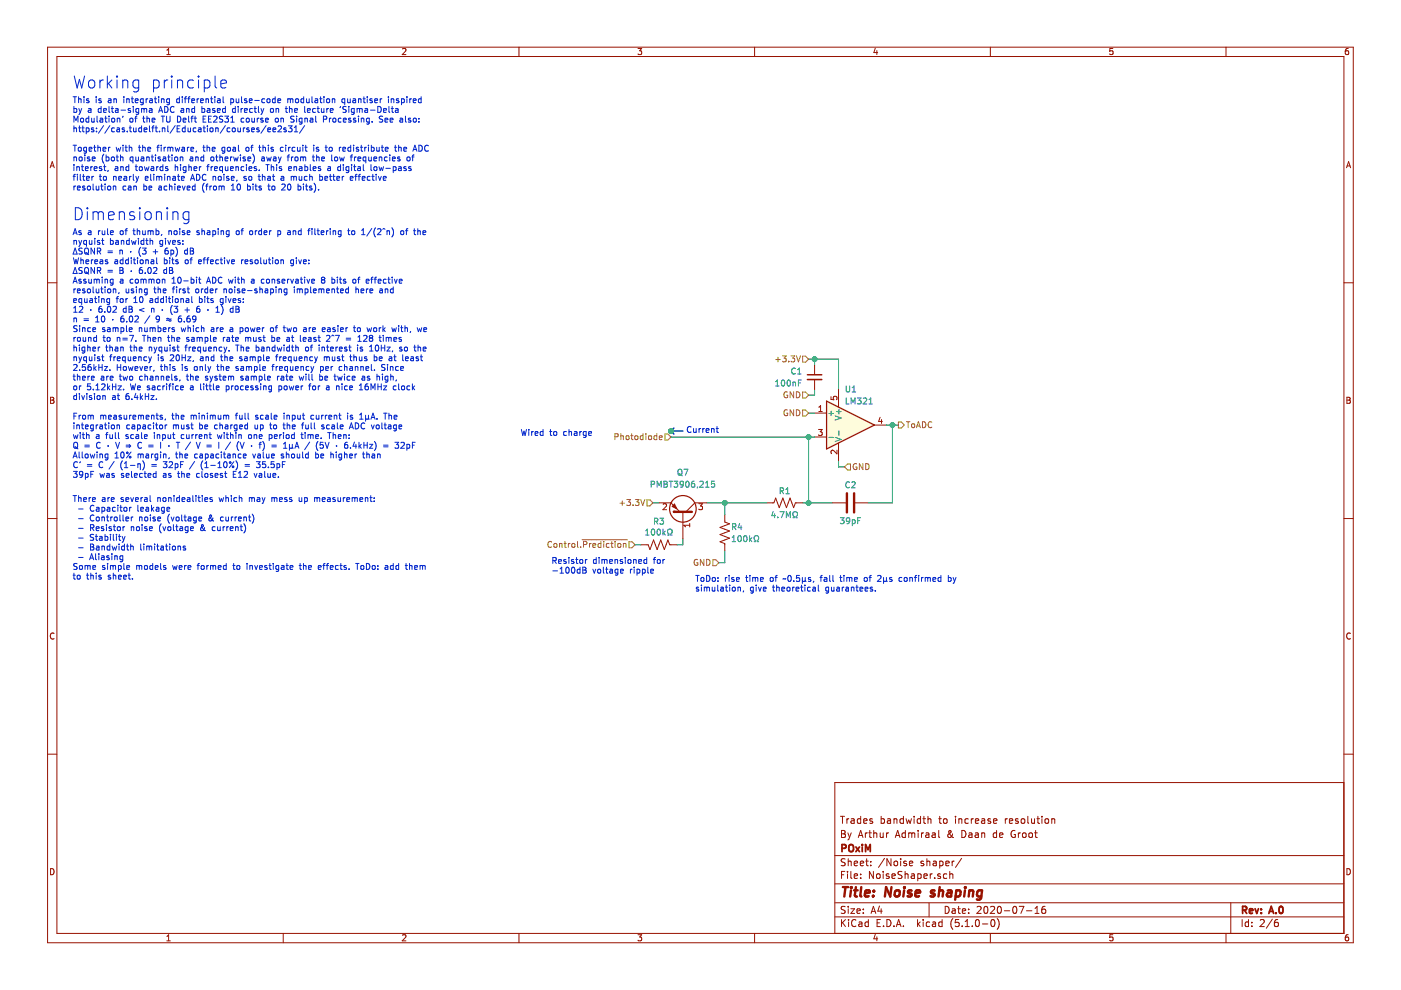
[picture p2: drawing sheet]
<svg xmlns="http://www.w3.org/2000/svg" width="297mm" height="210mm" viewBox="0 0 297 210" stroke-linecap="round" stroke-linejoin="round" font-family="sans-serif">
<g fill="none" stroke="#981200" stroke-width=".21">
<path d="M172.7 77.4v2.1M172.7 87.6h2.5M172.7 92.7h2.5M172.7 80.5v2M173.5 91.1h.8l-.4 .4 .4 .2v.4l-.2 .2-.6-.1M173.6 87.3h.7M173.6 86.3l.4-.3v1.3M176.2 84.1v.6l.6 .1-.1-.5 .2-.3h.3l.3 .3-.2 .5M177.5 95.5v.7l-1-.7-.3 .2 .1 .5M177.8 82.5v3.8M177.8 93.9v3.8M185.4 90.1h2.5"/>
<path d="M186.6 88.5l-.3 .9h.8M186.9 89v.8M135.9 115.5h1.5l.4 1 .8-2 .7 2 .8-2 .7 2 .8-2 .4 1h1.5M142.2 106.6h.1M142.2 106.6l1.9 1.9M147.3 106.6l-1.9 1.9M153.7 109.2v1.5l1 .4-2 .7 2 .8-2 .7 2 .8-2 .8 1 .4v1.5M162.6 106.6h1.5l.4-1 .7 2 .8-2 .7 2 .8-2 .8 2 .3-1h1.6M176.5 106.6h2.8M181.3 106.6h2.8"/>
</g>
<g fill="none" stroke="#009596" stroke-width=".21">
<path d="M168.6 78.2a.56 .56 0 0 0-.8 .5 .56 .56 0 0 0 .8 .5M169.1 79.3h.7M169.1 78.4l.4-.4v1.3M164.5 81.8h.7M164.5 80.9l.3-.3v1.2M165.8 80.7l.2-.1a.67 .67 0 0 1 .4 .6 .67 .67 0 0 1-.4 .6l-.4-.4zM167 80.7l.2-.1a.69 .69 0 0 1 .4 .6 .69 .69 0 0 1-.4 .6l-.3-.4zM168.1 81v.8M168.1 81.1h.5l.1 .7M169.3 81.2h.4M169.9 80.6h-.6v1.2M175.7 87.7h1"/>
<path d="M175.7 92.7h1M176.2 87.2v.9M177.1 92.7l1.2 .5-1.2 .4M177.1 88.2l1.2 .4-1.2 .5M177.4 87.3h.9M177.9 86.8v1M177.9 91.4v.9M179.4 81.8v1.1l.3 .2h.3l.1-.2v-1.1M179.4 84.4v1.3h.6M180.4 85.7v-1.3l.5 .9 .4-.9v1.3M180.7 83.1h.7M180.7 82.2l.4-.4v1.3"/>
<path d="M181.8 84.4h.8l-.5 .5 .4 .1v.5l-.2 .2-.5-.2M183 84.5l.5-.1 .3 .3-.8 1h.8M184.3 85.7h.7M184.3 84.7l.3-.3v1.3M136.9 113.4h.7M136.9 112.5l.3-.3v1.2M138.2 112.3l.2-.1a.67 .67 0 0 1 .4 .6 .67 .67 0 0 1-.4 .6l-.3-.4zM138.8 110.5l.6-.1v-.4l-.6-.1v1.2M139.1 110.5l.4 .6M139.4 112.3l.2-.1a.67 .67 0 0 1 .5 .6 .67 .67 0 0 1-.5 .6l-.3-.4zM139.9 109.9h.8l-.4 .5 .3 .1 .1 .4-.3 .2-.5-.1M140.6 112.2v1.2"/>
<path d="M140.7 113l.4 .4M141.1 112.6l-.5 .5M141.5 113.4h.3v-.2a.55 .55 0 0 1-.2-.8 .55 .55 0 0 1 .8 0l.1 .4-.3 .6h.3M155.2 114.8h.8M155.2 113.9l.4-.3v1.2M155.3 111.7l.7-.1v-.4l-.7-.2v1.3M155.6 111.7l.4 .6M156.6 113.7l.1-.1a.67 .67 0 0 1 .5 .6 .67 .67 0 0 1-.5 .6l-.3-.4zM156.8 111l-.3 .9h.8M157.1 111.5v.8M157.8 113.7l.2-.1a.67 .67 0 0 1 .4 .6 .67 .67 0 0 1-.4 .6l-.3-.4zM158.9 113.6v1.2"/>
<path d="M159 114.4l.4 .4M159.4 114l-.5 .5M159.9 114.8h.3v-.2a.55 .55 0 0 1-.3-.8 .55 .55 0 0 1 .9 0l.1 .4-.4 .6h.4M163.9 108.4l-.3 .9h.8M164.2 108.9v.9M164.9 109.6v.2M165.4 108.5h.8l-.5 1.3M165.4 104.1l.7-.1v-.5l-.7-.1v1.3M165.7 104.1l.4 .6M166.6 104.7h.8M166.6 103.8l.4-.4v1.3M166.7 109.8v-1.3l.4 .9 .5-.9v1.3"/>
<path d="M168.1 109.8h.3v-.3a.55 .55 0 0 1-.3-.7 .55 .55 0 0 1 .8-.2l.2 .6-.3 .6h.3M178.2 109.8h.8l-.5 .4 .4 .2v.5l-.2 .1-.5-.1M180.1 102.3a.56 .56 0 0 0-.8 .5 .56 .56 0 0 0 .8 .5M180.2 110.3l-.3 .3-.3-.1-.1-.6 .4-.1 .3 .2-.1 .7-.2 .3h-.3M180.6 102.3l.5-.1 .2 .3-.8 .9h.8M180.7 110.2h.4l.2 .2-.1 .6h-.5M180.7 110.2v1.3M181.8 110.4h.5M182.5 109.8h-.7v1.2"/>
</g>
<g fill="none" stroke="#969400" stroke-width=".21">
<path d="M164.5 76.2h.9M164.9 75.8v.9M165.9 75.4h.8l-.4 .5 .3 .2 .1 .4-.3 .2-.5-.1M167.2 76.6v.1M167.7 75.4h.8l-.4 .5 .3 .2v.5l-.1 .1-.6-.1M168.8 75.4l.5 1.3 .4-1.3M170.2 75.5h.6l.6 .7-.6 .6h-.6zM130.4 92.6h.6v-.5l-.6-.2v1.3M131.6 91.9v1.3M131.6 92.5l.5-.1 .1 .8M132.8 92.4h.3l.3 .2-.1 .6-.5-.1zM133.7 92.4h.5"/>
<path d="M133.9 91.9v1.1l.3 .2M134.7 92.4h.3l.3 .2-.2 .6h-.3l-.2-.2zM136.3 92.4h-.3l-.3 .2 .1 .6h.5M136.3 91.9v1.3M136.9 91.9v.2M136.9 92.4v.8M137.6 92.4l.5 .1-.1 .7-.5-.1zM139.2 92.4h-.3l-.3 .2 .2 .6h.4M139.2 91.9v1.3M139.8 92.8l.6-.1-.1-.3h-.3l-.2 .2 .1 .6h.4M141 92h.6l.6 .7-.6 .6h-.6zM166.9 83.1a.59 .59 0 0 0-.7 .6 .59 .59 0 0 0 .7 .6l.1-.5h-.3"/>
<path d="M166.9 86.9a.59 .59 0 0 0-.7 .6 .59 .59 0 0 0 .7 .6l.1-.5h-.3M168.3 83.1v1.2l-.8-1.2v1.2M168.3 86.9v1.2l-.8-1.2v1.2M168.8 83.1a.64 .64 0 0 1 .8 .6 .64 .64 0 0 1-.8 .6zM168.8 86.9a.64 .64 0 0 1 .8 .6 .64 .64 0 0 1-.8 .6zM170.2 83.1h.6l.6 .7-.6 .6h-.6zM170.2 86.9h.6l.6 .7-.6 .6h-.6zM179.7 98.4h.6v1.2h-.6l-.6-.6zM181.6 98.4a.57 .57 0 0 0-.7 .5 .57 .57 0 0 0 .8 .5v-.4h-.3M182.9 98.3v1.3l-.7-1.3v1.3M183.5 98.3a.64 .64 0 0 1 .8 .6 .64 .64 0 0 1-.8 .7zM190.5 89.5h.6l.6 .6-.6 .7h-.6z"/>
<path d="M192.2 89.4h.7M192.6 89.4v1.3M193.4 89.9l.5 .1-.1 .6-.3 .1-.2-.3zM194.3 90.7l.4-1.3 .4 1.3M194.4 90.3h.6M195.6 89.4a.64 .64 0 0 1 .7 .6 .64 .64 0 0 1-.7 .7zM197.6 89.5a.56 .56 0 0 0-.8 .5 .56 .56 0 0 0 .8 .6M116.9 114.9a.56 .56 0 0 0-.8 .5 .56 .56 0 0 0 .8 .5M117.5 115.3l.5 .1v.6l-.3 .1-.3-.3zM118.6 115.4l.5-.1 .1 .8M118.6 115.2v.9M119.6 115.2h.5"/>
<path d="M119.8 114.8v1.1l.3 .2M120.5 115.2v.9M120.9 115.2l-.4 .3M121.4 115.3l.4 .1v.6l-.3 .1-.3-.3zM122.4 114.8v1.1l.2 .2M123.1 115.9v.2M123.4 114.4h9.6M123.7 115.5l.6-.1 .1-.5-.7-.1v1.3M125 115.2v.9M125.3 115.2l-.3 .3M125.7 115.6l.6-.1v-.2l-.4-.1-.2 .2 .1 .6h.5M127.4 115.3l-.4-.1-.2 .3 .1 .5h.5"/>
<path d="M127.4 114.8v1.3M128 114.8v.1M128 115.2v.9M129.1 115.3l-.3-.1-.3 .3 .2 .5h.4M129.5 115.2h.5M129.7 114.8v1.1l.3 .2M130.4 114.8v.1M130.4 115.2v.9M131.1 115.3l.3-.1 .2 .3-.1 .5-.5-.1zM132.2 115.2v.9M132.2 115.4l.4-.1 .1 .8M133.4 114.9h.6l.6 .6-.6 .6h-.6z"/>
<path d="M147.9 118.7a.59 .59 0 0 0-.7 .5 .59 .59 0 0 0 .7 .6l.1-.5h-.3M149.2 118.6v1.3l-.7-1.3v1.3M149.8 118.6a.64 .64 0 0 1 .8 .6 .64 .64 0 0 1-.8 .7zM151.1 118.7h.7l.6 .6-.6 .6h-.7z"/>
</g>
<path d="M171.4 76.2h6.4v6.3M172.7 76.2v1.2M142.2 92.7h30.5M171.4 87.6h1.3M171.4 92.7v13.9M172.7 82.5v1.3h-1.3M177.8 97.7v1.3h1.3M187.9 90.1h2.6M189.2 90.1v16.5h-5.1M134.6 115.5h1.3M152.4 119.3h1.3M170.2 106.6h6.3" fill="none" stroke="#009300" stroke-width=".21"/>
<path d="M142.9 108.5h3.8M179.6 104.6v4.1M181.1 104.6v4.1" fill="none" stroke="#981200" stroke-width=".51"/>
<g fill="none" stroke="#0327cd" stroke-width=".21">
<path d="M15.7 16.1l.7 2.6 .4-1.9 .5 1.9 .6-2.6M19 17.1a.69 .69 0 0 1 1.1 .3v.8a.68 .68 0 0 1-.7 .5 .68 .68 0 0 1-.6-.5v-.8zM21.2 17v1.7M21.9 17l-.5 .1-.2 .3M22.8 16.1v2.6M23 17.7l.7 1M23.7 17l-.9 .9M24.8 16.1v.2M24.8 17v1.7M24.8 16.1l-.1 .1 .1 .1M24.8 16.1l.1 .1-.1 .1M26 17v1.7"/>
<path d="M26 17.2a.61 .61 0 0 1 1.1 .1v1.4M29.4 17v2a.71 .71 0 0 1-1.1 .4M29.4 17.1l-.7-.1-.5 .4v.8l.2 .3 .3 .2 .7-.2M32.6 17.1l.7-.1 .4 .4v.8l-.2 .3-.2 .2-.7-.2M32.6 17v2.5M34.8 17v1.7M35.6 17l-.5 .1-.3 .3M36.4 16.1l.1 .1-.1 .1M36.4 16.1v.2M36.4 17v1.7M36.4 16.1l-.1 .1 .1 .1M37.6 17.2a.62 .62 0 0 1 1.1 .1v1.4"/>
<path d="M37.6 17v1.7M41 17.1l-.7-.1-.5 .4v.8l.2 .3 .3 .2 .7-.2M42.1 16.1l.1 .1-.1 .1M42.1 16.1v.2M42.1 17v1.7M42.1 16.1l-.1 .1 .1 .1M43.3 17.1l.7-.1 .5 .4v.8l-.2 .3-.3 .2-.7-.2M43.3 17v2.5M45.6 16.1v2.2l.4 .4M46.8 17.8l1.2-.2-.1-.5-.7-.1-.4 .3 .1 1.2 .3 .2 .7-.2M15.5 20.5h.7M15.5 30.8h.7"/>
<path d="M15.5 37.4h.5M15.7 27.2h.5v.7M15.7 22.6v1.2M15.7 25.9v-1.3l.4 .9 .4-.9v1.3M15.7 26.7v1.2M15.7 33.3v.8M15.7 34.9v.1M15.7 35.3v.9M15.7 39.4v.9M15.7 23.1l.4-.1 .2 .2-.1 .6h-.5M15.7 33.4l.5-.1v.8M15.9 20.5v1.3"/>
<path d="M15.9 30.8v1.3M16 37l-.3 .1v1.1M16.1 39.4l-.4 .3M16.3 35.5l.5-.1v.8M16.3 35.3v.9M16.4 39.9l.6-.1-.1-.3-.3-.1-.2 .2 .1 .6h.4M16.4 37v.1M16.4 37.4v.8M16.7 20.5v1.3M16.7 21.1l.4-.1 .1 .8M16.7 27.1h.4M16.7 31.3l.5 .1-.1 .6-.3 .1-.2-.3z"/>
<path d="M16.7 23l.3 .8M16.8 26.7v1.1l.3 .1M16.9 33.3l.5 .1-.1 .7h-.3l-.2-.2zM17 37v1.1l.2 .1M17 23.8l-.3 .5M17.2 25.1l.5 .1-.1 .6-.3 .1-.2-.2zM17.2 35.3h.5M17.3 23l-.3 .8M17.4 27.1h.5M17.4 34.9v1.1l.3 .2M17.5 37.4h.5M17.6 26.7v1.1l.3 .1"/>
<path d="M17.7 37v1.1l.3 .1M17.8 20.5v.1M17.8 20.9v.9M18 39.5l-.3-.1-.2 .2 .1 .2 .4 .1v.3h-.5M18 32.8v.2M18 33.3v.8M18.1 35.7l.6-.1-.1-.2-.3-.1-.2 .2 .1 .6h.4M18.3 27.2l.3-.1 .3 .2-.1 .6h-.5M18.3 27.1v1.3M18.3 31.3l-.3-.1-.3 .3 .2 .5h.4M18.3 31.2v1.2l-.2 .1-.3-.1M18.3 37.8l.6-.1v-.3h-.4l-.2 .2 .1 .6h.5"/>
<path d="M18.6 39.5l.3-.1 .3 .3-.1 .5-.3 .1-.3-.2zM18.8 23.1h.5v.7M18.8 21l-.3-.1-.2 .2 .1 .2 .4 .1v.3h-.5M18.8 25.1h-.3l-.3 .2 .1 .5h.5M18.8 24.6v1.3M18.9 31.6l.6-.1-.1-.2-.3-.1-.2 .2v.6h.5M19 33.3h-.3l-.2 .2 .1 .1 .4 .2v.3h-.5M19.3 35.3v.9M19.3 23.3l-.6 .2 .1 .3h.5M19.4 25.1l.1 .7h.5M19.5 37.4v.8M19.6 33.7l.6-.1-.1-.3h-.4l-.1 .2v.6h.5"/>
<path d="M19.6 35.3l-.3 .3M19.7 39v1.1l.2 .2M19.9 27.2l-.3-.1-.2 .2v.2l.5 .1v.3h-.5M19.9 37.4l-.4 .2M19.9 31.2h.4M20 25.1v.8M20 35.7l.6-.1-.1-.2-.3-.1-.2 .2v.6h.5M20 30.8v1.1l.3 .2M20.4 20.5v.1M20.4 20.9v.9M20.4 39.4l.1 .8h.5M20.5 27.8v.1"/>
<path d="M20.5 27.2v.1M20.6 24.6v1.1l.1 .2M20.7 31.4l.5-.1 .1 .8M20.7 30.8v1.3M21 39.4v.9M21.1 37.4h.4M21.2 25.1h.5l.1 .8M21.2 37v1.1l.3 .1M21.4 39.4h.4M21.4 21l-.3-.1-.1 .2v.2l.4 .1v.3h-.4M21.4 23.1l-.3-.1-.3 .2 .2 .6h.4M21.4 22.6v1.2"/>
<path d="M21.5 35.4l-.3-.1-.1 .2v.2l.4 .1v.3h-.4M21.5 39v1.1l.3 .2M21.8 25.4l-.6 .2v.2h.6M21.8 31.6l.6-.1v-.2l-.4-.1-.2 .2 .1 .6h.5M22 23.4l.6-.1-.1-.2-.4-.1-.1 .2v.6h.5M22 26.6l-1.1 1.7M22 35.3h.4M22 32.7a1.47 1.47 0 0 0 0 1.9M22 37.4h.3l.3 .2-.2 .6-.4-.1zM22.1 34.9v1.1l.3 .2M22.2 25.1h.5M22.3 39v.1"/>
<path d="M22.3 39.4v.9M22.4 24.6v1.1l.3 .2M22.5 33.3h.4l.2 .2-.1 .6h-.5M22.5 32.8v1.3M22.9 39.5l.3-.1 .3 .3-.1 .5-.3 .1-.3-.2zM22.9 36.1v.1M22.9 36.2l-.1 .2M23 21h.5v.8M23 31.2v.9M23.1 22.6v1.1l.2 .1M23.1 24.6v.2M23.1 25.1v.8"/>
<path d="M23.3 26.6l-1.1 1.7M23.4 31.2l-.4 .3M23.5 21.2l-.6 .3 .2 .3 .4-.1M23.6 23h.5M23.7 33.3h.3l.3 .2-.1 .6h-.4l-.2-.2zM23.8 25.1l.5 .1-.1 .6h-.5zM23.8 22.6v1.1l.3 .1M24 39.4v.9M24 39.6l.5-.1 .1 .8M24.1 37.5l.5-.1v.8M24.1 37.4v.8M24.2 21.1l.4-.1 .1 .8"/>
<path d="M24.2 20.9v.9M24.3 27.2l-.4-.1-.2 .2 .1 .6h.5M24.5 35.4l.3-.1 .2 .2v.7h-.4l-.2-.2 .1-.3 .5-.1M24.5 23.1h.5v.7M24.6 31.2l.3 .9 .2-.6 .2 .6 .3-.9M24.6 33.3h.5M24.8 27.2h.5v.7M24.8 32.8v1.1l.3 .2M24.9 25.1v.8M24.9 25.2l.4-.1 .1 .8M25 23.3l-.5 .2v.3h.5M25.2 37.8l.6-.1-.1-.3h-.4l-.1 .2v.6h.5"/>
<path d="M25.3 27.4l-.5 .2v.3h.5M25.5 33.4l.5-.1 .1 .8M25.5 32.8v1.3M25.6 35.3v.9M25.6 35.5l.5-.1v.8M25.6 23.4h1M26.1 24.6l-.1 .3M26.1 30.8v.1M26.1 31.2v.9M26.3 20.5v.1M26.3 20.9v.9M26.3 37.4h.5l.1 .8"/>
<path d="M26.4 27.2l-.3-.1-.2 .2 .1 .2 .4 .1v.3h-.5M26.5 31.2h.5M26.7 30.8v1.1l.3 .2M26.7 39.5l-.4-.1-.2 .3 .1 .5h.5M26.9 37.7l-.6 .2v.3h.6M26.9 20.9v.9M26.9 21.1l.4-.1 .1 .8M27 27.8v.1M27.2 39.5h.5l.1 .8M27.3 34.9v1.2h-.5l-.1-.6 .6-.1M27.4 30.8v1.3M27.4 27.1h.5"/>
<path d="M27.4 31.4l.5-.1 .1 .8M27.5 37.4v.8M27.6 25.2l.5-.1v.7h-.5zM27.6 26.7v1.1l.3 .1M27.7 23.1l-.4-.1-.1 .2v.2l.5 .1v.3h-.5M27.8 39.8l-.6 .2v.2h.6M27.8 20.9h.5M27.8 37.4l-.3 .2M28 20.5v1.1l.3 .2M28.2 33.3v1.2M28.2 33.3h-.4l-.2 .2 .1 .6h.5M28.3 22.6v.1"/>
<path d="M28.3 23v.8M28.3 37v1.1l.1 .1M28.3 27.1l.1 .8 .4-.1M28.4 39.4v.9M28.4 39.6l.4-.1 .1 .8M28.6 25.1h.4M28.7 21.3l.6-.1-.1-.2-.4-.1-.1 .2v.6h.5M28.7 35.3h.5M28.8 33.3v.8l.6-.1M28.8 37.4l.3 .8M28.8 34.9v1.1l.4 .2M28.8 27.1v.8"/>
<path d="M29 24.6l-.3 .2v1.1M29.1 38.2l-.3 .5M29.4 33.3v.8M29.4 31.2h.4M29.4 23.1l-.4-.1-.2 .2 .1 .6h.5M29.4 23v1.1l-.2 .2-.4-.1M29.4 37.4l-.3 .8M29.5 30.8v1.1l.3 .2M29.6 35.4l.3-.1 .3 .3-.1 .5-.5-.1zM29.9 33.3h.5l.1 .8M30 23.1l.4-.1 .1 .2M30 27.2l-.4-.1-.2 .2 .1 .6h.5"/>
<path d="M30 23v.8M30 26.7v1.2M30.2 31.4l.5-.1 .1 .8M30.2 25.1h.5M30.2 30.8v1.3M30.4 21l-.4-.1-.2 .3 .1 .5h.5M30.4 20.9l-.1 1.2h-.5M30.4 24.6v1.1l.3 .2M30.5 33.6l-.6 .2v.3h.6M30.5 39v1.3M30.5 39.5l.4-.1 .2 .3-.1 .5h-.5M30.5 23.2l.2-.2 .3 .1 .1 .7"/>
<path d="M30.5 27.5l.7-.1-.1-.2-.4-.1-.2 .2 .1 .6h.5M30.5 23.2v.6M30.6 35.3l.3 .9 .2-.6 .2 .6 .3-.9M30.8 37.8l.6-.1-.1-.3h-.3l-.2 .2 .1 .6h.4M31 20.9v.9M31.1 33.3v.8M31.1 33.4l.5-.1v.8M31.2 25.2l.4-.1 .1 .8M31.2 24.6v1.3M31.3 31.6l.6-.1v-.2l-.4-.1-.2 .2 .1 .6h.5M31.3 20.9l-.3 .3M31.6 39.9l.6-.1-.1-.3-.3-.1-.2 .2v.6h.5"/>
<path d="M31.7 26.7v1.1l.2 .1M31.7 23.1h.5v.7M31.8 21h.4l.1 .8M31.9 37v1.1l.2 .1M32.1 35.4l.3-.1 .2 .2v.6l-.4 .1-.2-.2 .1-.3 .5-.1M32.1 33.3h.5M32.2 27.1h.5M32.2 23.3l-.6 .2 .1 .3h.5M32.2 25.5l.7-.1-.1-.3h-.4l-.2 .1 .1 .6h.5M32.2 32.8v1.1l.4 .2M32.3 21.2l-.6 .3 .1 .2h.5M32.6 37v.1"/>
<path d="M32.6 37.4v.8M32.7 26.7l-.3 .2v1M32.7 20.9h.5M32.9 20.5v1.1l.3 .2M32.9 27.1h.5M33 32.8v.2M33 33.3v.8M33.1 26.7v1.1l.3 .1M33.2 37.5l.4-.1 .1 .2M33.2 35.3v.9M33.2 37.4v.8M33.3 31.2h.4"/>
<path d="M33.6 35.3l-.4 .3M33.6 20.5v.1M33.6 20.9v.9M33.6 23.8l.5-1.2 .4 1.2M33.7 39.5h.5v.8M33.7 30.8l-.3 .2v1.1M33.7 23.5h.7M33.7 37.6l.2-.2h.3l.1 .8M33.7 37.6v.6M33.8 27.8v.1M34 33.3h-.3l-.2 .2 .1 .1 .4 .2v.3h-.5M34.2 24.6h.7"/>
<path d="M34.2 30.8v.1M34.2 31.2v.9M34.2 20.9v.9M34.2 21.1l.5-.1 .1 .8M34.2 39.8l-.6 .2 .1 .2h.5M34.4 27.2h.5l.1 .7M34.4 27.1v.8M34.5 24.6v1.3M34.5 34.9v1.3l-.4-.1-.2-.5 .3-.3 .3 .1M34.6 33.3h.5v.8M34.8 31.2v.9M34.9 22.6a.64 .64 0 0 1 .7 .6 .64 .64 0 0 1-.7 .6z"/>
<path d="M34.9 37v.1M34.9 37.4v.8M35.1 33.6l-.6 .2 .2 .3h.4M35.1 31.2l-.3 .3M35.3 24.6v1.1l.3 .2 .3-.1 .2-.1v-1.1M35.4 39.5l-.4-.1-.2 .3 .1 .5h.5M35.5 37.5l.5-.1 .1 .8M35.5 37.4v.8M35.6 26.7v1.1l.2 .1M35.6 31.2v.9M35.6 31.4l.3-.2 .2 .2M35.6 35.4l-.3-.1-.2 .2v.2l.5 .1v.3h-.5"/>
<path d="M35.6 33.3h.5M35.8 32.8v1.1l.3 .2M35.9 21l-.3-.1-.3 .3 .1 .5h.5M35.9 20.9v1.2l-.2 .1-.3-.1M35.9 39v1.3M35.9 39.6l.5-.1 .1 .8M36.1 31.4v.7M36.1 31.4l.2-.2 .3 .1 .1 .8M36.5 32.8v.2M36.5 33.3v.8M36.7 37.4h.4l.1 .8M36.9 22.7a.56 .56 0 0 0-.8 .5 .56 .56 0 0 0 .8 .5"/>
<path d="M37.1 33.4l.1-.1 .4 .1v.7l-.5-.1zM37.1 39v.1M37.1 39.4v.9M37.1 26.6l-1 1.7M37.1 31.2l.3 .9 .2-.6 .3 .6 .2-.9M37.1 35.5l.5-.1 .1 .8M37.1 34.9v1.3M37.2 37.7l-.6 .2 .2 .3h.4M37.6 27.3h.4M37.6 24.6a.64 .64 0 0 1 .7 .7 .64 .64 0 0 1-.7 .6zM37.6 39.9l.6-.1v-.3l-.4-.1-.2 .2 .1 .6h.5M37.6 37.4h.5"/>
<path d="M37.8 37v1.1l.3 .1M38 20.5v1.3M38 21l-.3-.1-.2 .3 .1 .5h.4M38.2 26.7h-.6v1.2h.6M38.2 33.4l.5-.1 .1 .8M38.2 33.3v.8M38.3 34.9v.1M38.3 35.3v.9M38.4 23.1h.5l.1 .7M38.5 37.8l.6-.1-.1-.3h-.4l-.1 .2v.6h.5M38.6 31.3h.5v.8M38.6 20.5v.1"/>
<path d="M38.6 20.9v.9M38.6 39.4l.4 .9 .3-.9M38.8 25.5l.6-.1v-.3h-.4l-.2 .1 .1 .6h.5M39 23.3l-.7 .2 .2 .3h.5M39.1 20.9h.5M39.1 31.5l-.6 .3 .1 .2h.5M39.3 26.7v1.2M39.3 27.2l-.4-.1-.3 .2 .2 .6h.5M39.4 35.4l-.3-.1-.3 .3 .2 .5h.4M39.4 35.3v1.2l-.2 .1-.3-.1M39.6 20.5l-.3 .2v1.1M39.6 23.1h.4l.1 .7"/>
<path d="M39.6 23v.8M39.7 39.9l.6-.1-.1-.3-.3-.1-.2 .2v.6h.5M39.7 31.2v.9M39.8 20.9h.5M39.9 27.1v.8l.5-.1M40 24.6v1.1l.2 .2M40 35.5l.5-.1 .1 .8M40 34.9v1.3M40.1 31.2l-.4 .3M40.3 20.5l-.3 .2v1.1M40.3 33.3h.5l.1 .8M40.4 27.1v.8"/>
<path d="M40.4 38.2l.4-1.2 .5 1.2M40.5 31.6l.6-.1-.1-.2-.3-.1-.2 .2v.6h.5M40.5 25.1h.5M40.5 37.9h.6M40.7 21.3l.6-.1-.1-.2-.4-.1-.1 .2v.6h.5M40.9 33.6l-.6 .2v.3h.6M41 24.6l-.3 .2v1.1M41.1 35.7l.6-.1v-.2l-.4-.1-.2 .2 .1 .6h.5M41.2 25.1h.5M41.3 23.1l-.4-.1-.2 .2 .1 .6h.5M41.3 22.6v1.2M41.4 39.5l-.4-.1-.2 .3 .1 .5h.5"/>
<path d="M41.4 24.6v1.1l.3 .2M41.4 39v1.3M41.5 33.4l.5-.1v.8M41.5 33.3v.8M41.5 27.2l-.3-.1-.2 .2 .1 .6h.4M41.7 32l-.2 .2M41.7 37a.64 .64 0 0 1 .7 .6 .64 .64 0 0 1-.7 .6zM41.8 20.9v.9M42.1 27.2h.5v.7M42.1 20.9l-.3 .3M42.3 35.3v.9M42.5 21.3l.6-.1v-.2l-.4-.1-.2 .2 .1 .6h.5"/>
<path d="M42.6 35.3l-.3 .3M42.6 27.4l-.6 .2 .1 .3h.5M42.8 23.1l.4-.1 .2 .2-.1 .6h-.5M42.8 22.6v1.2M43 31.2h.5M43.1 25.2h.4M43.1 27.1h.4M43.2 33.3h-.4l-.2 .2 .1 .6h.5M43.2 30.8v1.1l.3 .2M43.2 32.8v1.3M43.2 26.7v1.1l.3 .1M43.3 38.8a1.47 1.47 0 0 0 0 2"/>
<path d="M43.6 39.4h.5M43.7 37.1a.58 .58 0 0 0-.8 .5 .58 .58 0 0 0 .7 .6l.1-.1M43.7 21.1l.5-.1v.8M43.7 20.9v.9M43.7 24.6h-.6v1.3h.6M43.8 35.3h.5M43.9 31.4l.5-.1 .1 .8M43.9 30.8v1.3M44 23.1h.5v.7M44 26.7v.1M44 27.1v.8M44.1 39l-.3 .2v1.1"/>
<path d="M44.2 25.2h.4M44.3 34.9l-.3 .2v1.1M44.5 39.4v.9M44.5 23.3l-.6 .2 .2 .3h.4M44.6 27.2h.5v.7l-.5-.1zM44.6 20.9h.5M44.8 35.3v.9M44.8 20.5v1.1l.3 .2M44.8 33.3l.5 .1-.1 .7h-.3l-.2-.2zM44.8 24.6h-.6v1.3h.6M44.9 39.4l-.4 .3M45 31.6l.6-.1v-.2l-.4-.1-.2 .2 .1 .6h.5"/>
<path d="M45.1 35.3l-.3 .3M45.2 37.4v.8M45.2 37.5l.5-.1v.8M45.3 24.8l.5-.2 .2 .4-.8 .9h.8M45.3 39.5l.4-.1 .2 .3-.1 .5h-.5zM45.5 35.7l.6-.1-.1-.2-.3-.1-.2 .2 .1 .6h.4M45.6 23.1l-.4-.1-.1 .2v.2l.5 .1v.3h-.5M45.6 20.5v.1M45.6 20.9v.9M45.7 27.1v.8M45.7 27.2h.5l.1 .7M45.7 33.3h.5"/>
<path d="M45.9 32.8v1.1l.3 .2M46.1 23.4l.6-.1-.1-.2-.3-.1-.2 .2v.6h.5M46.1 21h.5l.1 .8M46.4 37.4l.5 .1-.1 .7h-.3l-.2-.2zM46.4 39.6l.4-.2 .2 .2M46.4 39.4v.9M46.6 33.4l.5-.1 .1 .8M46.6 32.8v1.3M46.7 21.2l-.6 .3v.2h.6M47 39.6l.2-.2 .3 .1v.8M47 39.6v.7M47.2 35.3v1.3"/>
<path d="M47.2 35.4l-.4-.1-.2 .3 .1 .5h.5M47.2 24.7l-.5-.1-.1 .2v.4l.6 .2v.3l-.2 .2-.5-.1M47.3 20.5v1.1l.2 .2M47.5 37v.1M47.5 37.4v.8M47.7 24.6h.7l-.4 .5 .4 .1v.6l-.2 .1-.5-.1M47.7 31.3l-.4-.1-.3 .3 .2 .5h.5M47.7 31.2l-.1 1.2h-.5M47.7 33.7l.6-.1v-.3h-.4l-.2 .2 .1 .6h.5M47.8 23.1l-.4-.1-.2 .2 .1 .6h.5M47.8 22.6v1.2M47.8 35.3v.8l.5-.1"/>
<path d="M47.8 26.6l-1.1 1.7M48.3 31.3l.3-.1 .3 .3-.2 .5-.3 .1-.2-.3zM48.3 35.3v.9M48.5 37.4h-.3l-.2 .2 .1 .1 .4 .2v.3h-.5M48.7 27.2l-.3-.1-.3 .2 .2 .6h.4M48.9 35.7l.6-.1-.1-.2-.3-.1-.2 .2v.6h.5M48.9 33.3v.8M48.9 21l.4-.1 .2 .3-.1 .5h-.5M48.9 20.9v1.3M48.9 25l.4-.4v1.3M48.9 25.9h.8M49.1 37.8l.5-.1v-.3h-.4l-.1 .2v.6h.5"/>
<path d="M49.1 39.4l.3-.4v1.3M49.2 33.3l-.3 .2M49.3 27.2l.2-.1 .3 .1v.7l-.5-.1zM49.4 31.3h.5v.8M49.5 33.3l.3 .8 .2-.6 .2 .6 .3-.8M49.9 23.1l-.4-.1-.2 .2 .1 .6h.5M49.9 22.6v1.2M49.9 31.5l-.5 .3v.2h.5M50 35.5l.5-.1 .1 .8M50 35.3v.9M50.1 20.9v.8h.5M50.2 38.2l-.1 .2"/>
<path d="M50.4 39.1l.2-.1a.67 .67 0 0 1 .4 .7 .67 .67 0 0 1-.4 .6l-.4-.5zM50.4 27.1l.1 .8 .5-.1M50.5 22.6v.1M50.5 23v.8M50.6 30.8v1.1l.1 .2M50.6 20.9v.9M51 27.1v.8M51 32.8v.2M51 33.3v.8M51.1 23v.8M51.2 20.5v1.1l.2 .2M51.5 23l-.4 .2"/>
<path d="M51.6 27.1v.8M51.7 25.1h-.4l-.2 .2 .1 .5h.5M51.7 35.4l-.4-.1-.2 .3 .1 .5h.5M51.8 23.4l.6-.1v-.2l-.4-.1-.2 .2 .1 .6h.5M51.9 27.1l-.3 .2M52 33.3h-.3l-.2 .2 .1 .1 .4 .2v.3h-.5M52.2 37.4h-.3l-.2 .2 .1 .1 .4 .2v.3h-.5M52.3 34.9v.1M52.3 35.3v.9M52.3 31.3l.4 .1v.6l-.3 .1-.3-.3zM52.3 25.1h.3l.3 .2-.2 .5h-.4zM52.3 21l-.3-.1-.2 .2 .1 .2 .4 .1v.3h-.5"/>
<path d="M52.5 39.5l.4-.1 .2 .3-.1 .5h-.5M52.5 39v1.3M52.6 33.7l.6-.1-.1-.3h-.4l-.1 .2v.6h.5M52.8 27.2l-.3-.1-.2 .2 .1 .2 .4 .1v.3h-.5M52.8 35.7l.6-.1-.1-.2-.3-.1-.2 .2 .1 .6h.4M52.8 37.5l.2-.1 .3 .1v.7l-.5-.1zM52.9 21.3l.5-.1v-.2l-.4-.1-.1 .2v.6h.5M53.2 31.2h.4M53.3 27.5l.7-.1-.1-.2-.4-.1-.2 .2 .1 .6h.5M53.4 25.1l.1 .7h.5M53.5 23.1l-.3-.1-.3 .2 .1 .6h.5M53.6 32.7a1.4 1.4 0 0 1 0 1.9"/>
<path d="M53.6 30.8l-.3 .2v1.1M53.6 39v.1M53.6 39.4v.9M53.9 23h.5M54 25.1v.8M54 21.3h1M54.1 22.6v1.1l.3 .1M54.1 39.4h.4M54.2 39v1.1l.3 .2M54.4 35.4l-.3-.1-.2 .2 .1 .2 .4 .1v.3h-.5M54.5 25.1v.8M54.7 37.4h.5"/>
<path d="M54.8 22.6v1.1l.2 .1M54.8 31.2h.5M54.9 25.1l-.4 .2M54.9 27.2l-.3-.1-.2 .2 .1 .2 .4 .1v.3h-.5M54.9 37v1.1l.3 .1M55 36v.2M55 30.8v1.1l.3 .2M55.3 23l.3 .8M55.4 39.5l-.3-.1-.2 .2 .1 .2 .4 .1v.3h-.5M55.5 33.3h.5l.1 .8M55.6 37v1.2M55.6 37.5l.5-.1 .1 .8"/>
<path d="M55.6 23.8l-.3 .5M55.8 25.1h-.3l-.2 .1v.2l.5 .1v.3h-.5M55.8 31.4l.4-.1 .1 .8M55.8 30.8v1.3M55.9 23l-.3 .8M56.1 33.6l-.6 .2v.3h.6M56.1 21l-.3-.1-.3 .3 .1 .5h.5M56.3 25.5l.6-.1-.1-.3h-.3l-.2 .1 .1 .6h.4M56.4 34.9h.7M56.4 26.6l-1.1 1.7M56.5 33.3l.3 .8 .2-.6 .3 .6 .2-.8M56.7 21l.5 .1v.6l-.4 .1-.2-.2z"/>
<path d="M56.7 34.9v1.3M56.8 37.4h.5v.8M56.8 27.5l.6-.1-.1-.2-.3-.1-.2 .2v.6h.5M56.8 39.4h.5M56.9 30.8v.1M56.9 31.2v.9M57 39v1.1l.3 .2M57.3 37.7l-.6 .2 .1 .3h.5M57.4 23.1l.2-.1 .3 .1v.7l-.5-.1zM57.5 35.5l.5-.1v.8M57.5 34.9v1.3M57.7 39.6l.2-.2 .3 .2v.6h-.5z"/>
<path d="M57.8 37.4h.4M57.9 27.5l.6-.1-.1-.2-.4-.1-.1 .2v.6h.5M57.9 37v1.1l.3 .1M57.9 31.3l-.3-.1-.1 .2v.2l.4 .1v.3h-.4M58 33.3h.5v.8M58.3 21l-.3-.1-.2 .3 .1 .5h.4M58.3 20.5v1.3M58.5 25.1h.3l.2 .2-.1 .5-.3 .1-.3-.2zM58.5 33.6l-.6 .2 .1 .3h.5M58.5 23.1h.5l.1 .7M58.5 23v.8M58.6 34.9v.1"/>
<path d="M58.6 35.3v.9M58.9 21.3l.6-.1-.1-.2-.3-.1-.2 .2 .1 .6h.4M59 26.8l.4-.1 .3 .3-.8 .9h.8M59 33.3l.3 .8M59.3 34.1l-.3 .4M59.6 25.2l.4-.1 .1 .8M59.6 25.1v.8M59.6 37.4h.5l.1 .8M59.6 33.3l-.3 .8M59.7 35.4l-.3-.1-.2 .2 .1 .2 .4 .1v.3h-.5M59.7 39.1l.5-.1 .3 .4-.8 .9h.8M60 31.3l-.3-.1-.3 .3 .2 .5h.4"/>
<path d="M60.2 37.7l-.6 .2v.3h.6M60.5 23h.5M60.6 30.8v.1M60.6 31.2v.9M60.7 27.2l-.3-.1-.2 .2v.2l.5 .1v.3h-.5M60.7 22.6v1.1l.3 .1M60.9 33.3h.5M61 21.1l.4-.2 .2 .2M61 20.9v.9M61.1 39.1l.2-.1a.69 .69 0 0 1 .4 .7 .69 .69 0 0 1-.4 .6l-.3-.5zM61.1 26.7h.8l-.4 .5 .3 .1 .1 .4-.2 .2-.6-.1M61.2 35.7l.6-.1-.1-.2-.3-.1-.2 .2 .1 .6h.4"/>
<path d="M61.2 31.2v.9M61.4 23.1h.4l.1 .7M61.4 22.6v1.2M61.4 32.8l-.3 .2v1.1M61.6 21.1l.1-.2 .4 .1v.8M61.6 21.1v.7M61.6 31.2l-.4 .3M61.7 37.5l.4-.1 .2 .2M61.7 37.4v.8M61.8 33.3v.8M62.2 33.3l-.4 .2M62.3 37.6l.2-.2h.3v.8"/>
<path d="M62.3 37.6v.6M62.3 35.3v.9M62.3 35.5l.5-.1 .1 .8M62.4 24.7l-.6-.1-.1 .2v.3l.5 .3 .2 .3-.3 .2-.5-.1M62.4 27.9h.7M62.4 27l.4-.3v1.2M62.5 23.4l.6-.1-.1-.2-.4-.1-.1 .2v.6h.5M62.5 31.3l-.3-.1-.3 .3 .2 .5h.4M62.6 33.3h.3l.3 .2-.1 .6-.5-.1zM62.8 21l.3-.1 .2 .3-.1 .5-.3 .1-.3-.2zM62.9 24.6v.2M62.9 25.1v.8"/>
<path d="M63.1 31.2v.8l.5-.1M63.2 39.5l.3-.1 .3 .3-.1 .5h-.5M63.2 39v1.3M63.4 37.4l.1 .8 .5-.1M63.5 35.4l.4-.1 .1 .2v.6l-.4 .1-.2-.2 .1-.3 .5-.1M63.6 31.2v.9M63.7 33.4l.4-.1 .2 .2M63.7 33.3v.8M64 37.4v.8M64 25.1h-.3l-.3 .2 .1 .5h.5M64 25.1v1.1l-.2 .1-.3-.1M64.2 30.8v.1"/>
<path d="M64.2 31.2v.9M64.3 33.5l.2-.2h.3v.8M64.3 33.5v.6M64.3 39v.1M64.3 39.4v.9M64.4 21l-.4-.1-.2 .3 .1 .5h.5M64.4 20.5v1.3M64.6 22.6v1.1l.2 .1M64.6 26.6l-1.1 1.7M64.6 25.2l.5-.1 .1 .8M64.6 34.9v1.2h.5l.1-.5-.2-.3-.4 .1M64.6 25.1v.8"/>
<path d="M64.6 31.2h.5M64.8 39.4h.4M64.8 30.8v1.1l.3 .2M64.9 39v1.1l.3 .2M65 20.9l.1 .8h.5M65.1 37.4h-.3l-.3 .2 .1 .6h.5M65.2 23.4l.6-.1-.1-.2-.3-.1-.2 .2v.6h.5M65.6 20.9v.9M65.7 37.5l.4-.1 .1 .8M65.7 37v1.2M65.8 25.1h.5v.8M65.8 34.9v1.1l.2 .2"/>
<path d="M66.1 39.5l-.3-.1-.2 .2 .1 .2 .4 .1v.3h-.5M66.1 20.5v1.1l.2 .2M66.2 33.3h.5M66.3 25.4l-.6 .2 .1 .2h.5M66.4 32.8v1.1l.3 .2M66.4 35.7l.6-.1-.1-.2-.3-.1-.2 .2v.6h.5M66.5 30.8v.1M66.5 31.2v.9M66.6 38.8a1.47 1.47 0 0 1 0 2M66.8 21h.5l.1 .8M66.9 23.1l-.4-.1-.2 .2 .1 .6h.5M66.9 24.6v1.1l.2 .2"/>
<path d="M67.1 33.4l.5-.1 .1 .8M67.1 32.8v1.3M67.2 23h.5M67.4 21.2l-.7 .3 .2 .3 .5-.1M67.4 22.6v1.1l.3 .1M67.5 31.3l-.3-.1-.1 .2v.2l.4 .1v.3h-.4M67.8 37v1.2M67.8 20.9h.5M67.8 37.4h.3l.3 .2-.1 .6h-.5M68 35.4l-.3-.1-.2 .2v.2l.5 .1v.3h-.5M68 20.5v1.1l.3 .2M68.1 23l.1 .8 .5-.1"/>
<path d="M68.2 33.7l.6-.1v-.3h-.4l-.2 .2 .1 .6h.5M68.6 25.3l.6-.1v-.4l-.6-.2v1.3M68.7 20.5v.1M68.7 20.9v.9M68.7 23v.8M68.9 37.8l.6-.1-.1-.3h-.3l-.2 .2v.6h.5M68.9 31.2h.5M69.1 30.8v1.1l.3 .2M69.3 21.1l.2-.2 .3 .2v.6h-.5zM69.3 23v.8M69.5 35.4l.4-.1 .2 .2v.6h-.6v-.4l.6-.1M69.7 23l-.4 .2"/>
<path d="M69.8 25.1v.8M69.8 37.4h.5M69.9 31.3l.3-.1 .3 .3-.2 .5-.3 .1-.2-.3zM70 23.4l.6-.1v-.2l-.4-.1-.2 .2 .1 .6h.5M70 37v1.1l.3 .1M70.2 25.1l-.4 .2M70.3 32.8v1.1l.2 .2M70.5 21.1l.4-.1 .1 .8M70.5 20.9v.9M70.6 37.4h.4M70.7 25.1l.5 .1-.1 .6-.3 .1-.2-.2zM70.7 37v1.1l.3 .1"/>
<path d="M71 33.3h.3l.3 .2-.1 .6-.5-.1zM71.4 37.8l.6-.1v-.3h-.4l-.2 .2 .1 .6h.5M72 31.2v.9M72 33.3l.3 .8 .2-.6 .2 .6 .3-.8M72.2 22.6l-.1 .2M72.2 34.9v1.3l-.5-.1-.1-.6 .6-.1M72.3 25.1h-.3l-.3 .2 .1 .5h.5M72.3 31.2l-.3 .3M72.6 37.4v.8M72.7 31.6l.6-.1-.1-.2-.3-.1-.2 .2v.6h.5M72.8 25.5l.6-.1-.1-.3h-.3l-.2 .1 .1 .6h.4M72.8 34.9v.1"/>
<path d="M72.8 35.3v.9M72.9 37.4l-.3 .2M73.1 21l-.4-.1-.2 .3 .1 .5h.5M73.1 20.9v1.3M73.4 22.6h-.5l-.2 .1 .1 .4 .5 .3 .1 .2-.2 .2h-.5M73.7 20.9l.1 .8h.5M74 35.4l-.4-.1-.3 .3 .2 .5h.5M74 22.6v.1M74 23v.8M74 35.3v1.1l-.3 .2-.3-.1M74.3 37.8l.5-.1v-.3h-.4l-.1 .2v.6h.5M74.3 20.9v.9"/>
<path d="M74.3 33.3h.4M74.4 25.1h-.3l-.2 .1 .1 .2 .4 .1v.3h-.5M74.4 31.3l-.4-.1-.2 .3 .1 .5h.5M74.4 30.8v1.3M74.5 34.9v.1M74.5 35.3v.9M74.7 32.8l-.3 .2v1.1M74.8 21h.5l.1 .8M75 30.8v.1M75 31.2v.9M75 35.3h.5M75.1 23.1l-.4-.1-.2 .2 .1 .6h.5"/>
<path d="M75.1 23v1l-.3 .3-.3-.1M75.2 33.3v.8M75.2 34.9v1.1l.3 .2M75.2 37.4h.5M75.4 21.2l-.6 .3v.2h.6M75.4 25.1h-.3l-.2 .1 .1 .2 .4 .1v.3h-.5M75.5 33.3l-.3 .2M75.7 23.1l.4-.1 .1 .2M75.7 37l-.3 .1v1.1M75.7 23v.8M75.9 33.7l.6-.1-.1-.3h-.3l-.2 .2v.6h.5M75.9 35.4h.5v.8l-.5-.1v-.4l.5-.1"/>
<path d="M75.9 37.4h.5M76 21.1l.5-.1v.8M76 20.9v.9M76 24.6v.2M76 25.1v.8M76 31.3l-.3-.1-.2 .2 .1 .2 .4 .1v.3h-.5M76.2 23.2l.2-.2 .3 .1 .1 .7M76.2 23.2v.6M76.4 31.2h.5M76.4 37l-.3 .1v1.1M76.6 25.2l.5-.1 .1 .8M76.6 25.1v.8"/>
<path d="M76.6 30.8v1.1l.3 .2M76.8 37.8l.6-.1-.1-.3h-.3l-.2 .2 .1 .6h.4M77 20.9h.5M77 34.9v1.1l.2 .2M77.2 20.5v1.1l.3 .2M77.3 31.2v.9M77.4 23.1h.5v.7M77.6 33.3h-.4l-.2 .2 .1 .6h.5M77.6 33.3v1.2M77.7 31.2l-.4 .3M77.9 20.5v.1M77.9 20.9v.9"/>
<path d="M77.9 23.3l-.6 .2 .1 .3h.5M78.1 30.8v.1M78.1 31.2v.9M78.2 33.3v.8l.5-.1M78.3 25.1h-.4l-.2 .2 .1 .5h.5M78.3 25.1l-.1 1.1-.1 .1-.3-.1M78.5 37.4h-.4l-.2 .2 .1 .6h.5M78.6 23.4h.9M78.7 34.9v1.1l.2 .2M78.7 31.3l.4-.1 .2 .3-.1 .5h-.5M78.7 30.8v1.3M78.7 33.3v.8"/>
<path d="M78.8 37.4h.5M78.9 21l-.3-.1-.2 .2 .1 .2 .4 .1v.3h-.5M78.9 25.8v.1M79 37v1.1l.3 .1M79.3 33.7l.6-.1-.1-.3h-.4l-.1 .2v.6h.5M79.4 35.4l.5 .1-.1 .6-.3 .1-.2-.3zM79.4 21.3l.6-.1v-.2l-.4-.1-.2 .2 .1 .6h.5M79.7 37v.1M79.7 37.4v.8M79.9 31.2v.8l.5-.1M80.1 22.6a.64 .64 0 0 1 .7 .6 .64 .64 0 0 1-.7 .6zM80.2 37.4l.3 .8 .3-.8"/>
<path d="M80.4 35.3l.2 .9 .2-.6 .3 .6 .2-.9M80.4 31.2v.9M80.4 33.3v.8M80.4 33.4l.5-.1 .1 .8M80.6 20.9v.9M80.8 31.2h.5M81 20.9l-.4 .3M81 30.8v1.1l.3 .2M81.1 24.7l-.4-.1-.3 .3 .1 .3 .6 .2v.4h-.7M81.3 37.8l.6-.1-.1-.3h-.4l-.1 .2v.6h.5M81.3 23.4l.6-.1v-.2l-.4-.1-.2 .2 .1 .6h.5M81.6 25.5l.6-.1v-.3h-.4l-.2 .1 .1 .6h.5"/>
<path d="M81.7 31.6l.6-.1-.1-.2-.3-.1-.2 .2 .1 .6h.4M81.8 35.7h1M82.1 33.3h-.3l-.3 .2 .1 .6h.5M82.4 20.5v.1M82.4 20.9v.9M82.5 22.6v1.1l.1 .1M82.6 32.8v.2M82.6 33.3v.8M82.7 25.5l.6-.1-.1-.3h-.3l-.2 .1 .1 .6h.4M82.9 21.1l.5-.1 .1 .8M82.9 20.9v.9M82.9 23h.5"/>
<path d="M83.1 22.6v1.1l.3 .1M83.2 33.7l.6-.1-.1-.3h-.3l-.2 .2v.6h.5M83.4 35.3v1.3M83.4 35.4l.3-.1 .3 .3-.1 .5h-.5M83.6 31.2h.5M83.8 30.8v1.1l.3 .2M83.9 23.1h.4l.1 .7M84.4 23.3l-.6 .2 .1 .3h.5M84.5 30.8v1.3M84.5 21l-.3-.1-.2 .2 .1 .2 .4 .1v.3h-.5M84.5 31.4l.5-.1 .1 .8M84.5 35.4h.5l.1 .8-.6-.1v-.4l.6-.1"/>
<path d="M84.8 33.3h-.3l-.2 .2v.1l.5 .2v.3h-.5M84.8 25.1h.5l.1 .8M85.1 21l.4-.1 .2 .3-.1 .5h-.5M85.1 20.9v1.3M85.4 25.4l-.6 .2v.2h.6M85.6 31.6l.6-.1v-.2l-.4-.1-.2 .2 .1 .6h.5M86 24.6v1.1l.2 .2M86.1 35.4l-.3-.1-.2 .2 .1 .2 .4 .1v.3h-.5M86.3 20.5v.1M86.3 20.9v.9M86.4 33.3h.3l.3 .2-.2 .6h-.3l-.2-.2zM86.9 20.9v.9"/>
<path d="M87.1 25.1h-.3l-.2 .1v.2l.5 .1v.3h-.5M87.1 35.4l-.3-.1-.2 .2 .1 .2 .4 .1v.3h-.5M87.2 20.9l-.3 .3M87.3 33.3h.5M87.5 32.1l.5-1.3 .4 1.3M87.6 21.3l.6-.1-.1-.2-.3-.1-.2 .2 .1 .6h.4M87.7 31.7h.6M87.7 25.1l.5 .1-.1 .6h-.4zM87.8 32.8l-.3 .2v1.1M88.8 30.8a.64 .64 0 0 1 .7 .6 .64 .64 0 0 1-.7 .7zM88.8 25.8v.1M88.8 25.1v.1"/>
<path d="M89.3 21l-.4-.1-.2 .3 .1 .5h.5M89.3 20.5v1.3M90.8 30.9a.58 .58 0 0 0-.8 .5 .58 .58 0 0 0 .8 .6v-.1M15.5 49.8l.4-1.3 .5 1.3M15.6 54.7l.3 1.2 .2-.9 .3 .9 .3-1.2M15.6 49.4h.6M15.6 59.7h.6M15.7 51v.8M15.7 51.1l.5-.1v.8M15.9 52.6l.5 1.3h-.9zM15.9 56.7l.5 1.3h-.9zM16 44a1.33 1.33 0 0 1 1.4 .9 1.33 1.33 0 0 1-.5 1.6l-.9 .1z"/>
<path d="M16.7 51l.3 .8M17 51.8l-.3 .4M17.1 55.2l.5-.1 .1 .8M17.1 54.7v1.2M17.2 49l-.3-.1-.2 .2 .1 .2 .4 .1v.3h-.5M17.2 59.3l-.3-.1-.2 .2 .1 .2 .4 .1v.3h-.5M17.3 51l-.3 .8M17.4 56.8l-.5-.1-.1 .1v.4l.5 .2 .1 .4-.2 .2-.5-.1M17.4 52.7l-.5-.1-.1 .1v.4l.5 .2 .1 .3-.2 .3-.5-.1M18 52.8l.2-.2a.45 .45 0 0 1 .6 .4l-.1 .7-.5 .2-.2-.2zM18 56.9l.2-.2a.45 .45 0 0 1 .6 .4l-.1 .7-.5 .2-.2-.2zM18.2 53.6l.4 .2"/>
<path d="M18.2 57.7l.4 .2M18.2 59.3l-.3-.1-.2 .2 .1 .2 .4 .1v.3h-.5M18.2 55.5l.6-.1v-.3h-.4l-.2 .2 .1 .6h.5M18.3 51h-.3l-.3 .2 .2 .6h.4M18.3 51v1.2M18.5 44v.3M18.5 44.9v1.7M18.5 44l.1 .2-.1 .1M18.6 53.8l.2 .2M18.6 57.9l.2 .2M18.8 49h.5v.8M18.8 59.2l.1 .8 .5-.1"/>
<path d="M18.9 51l.1 .8 .5-.1M19.3 49.2l-.6 .3 .1 .2h.5M19.4 55.1v.8M19.4 59.2v.8M19.5 51v.8M19.7 44.9v1.7M19.7 45.1a.66 .66 0 0 1 1-.1l.1 .2M19.7 55.1l-.3 .2M20 59.2v.8M20 59.3l.3-.1 .2 .2M20 52.6v1.3l-.7-1.3v1.3M20 56.7v1.3l-.7-1.3v1.3"/>
<path d="M20.1 55.5l.6-.1-.1-.3h-.3l-.2 .2 .1 .6h.4M20.1 50.5v.2M20.1 51v.8M20.5 59.4l.2-.2 .3 .1 .1 .7M20.5 59.4v.6M20.6 53.3l.7-.1v-.5l-.7-.1v1.3M20.6 57.4l.7-.1v-.5l-.7-.1v1.3M20.8 45.2v1.4M20.8 45.2l.2-.2a.6 .6 0 0 1 .9 .2v1.4M20.9 48.9v.9M21 53.3l.4 .6M21 57.4l.4 .6"/>
<path d="M21.1 51h-.3l-.2 .2 .1 .1 .4 .2v.3h-.5M21.2 55.1h.5l.1 .8M21.2 48.9l-.3 .2M21.5 51h.5M21.7 48.9v.8l.5-.1M21.7 58.8v.1M21.7 59.2v.8M21.7 50.5v1.1l.3 .2M21.8 55.4l-.6 .2v.3h.6M22.2 48.9v.9M22.3 59.2v.8M22.3 59.3h.5v.7"/>
<path d="M22.8 55.1h-.3l-.2 .2 .1 .1 .4 .2v.3h-.5M22.8 48.5v1.1l.2 .2M22.9 53.6h.9M22.9 53.2h.9M22.9 57.7h.9M22.9 57.3h.9M23 45.7l1.2-.2-.1-.5-.7-.1-.4 .3 .1 1.3 .3 .1 .7-.1M23.4 49.3l.6-.1v-.2l-.4-.1-.2 .2 .1 .6h.5M23.4 50.5v1.3h.5l.1-.7-.6-.1M24 59.2v1l-.3 .3-.3-.1M24 59.3l-.4-.1-.2 .2 .1 .6h.5M24.4 55.1h.5v.8"/>
<path d="M24.6 51h.3l.2 .2v.6h-.5v-.4l.5-.1M24.9 55.4l-.6 .2 .1 .3h.5M25.3 44.9v1.7M25.3 45.1a.66 .66 0 0 1 1-.1l.1 .2v1.4M25.4 53v.9M25.4 56.7l.6 .1v.4l-.2 .1 .3 .2-.1 .4-.6 .1zM25.4 53.2l.5-.1 .1 .8M25.4 57.3h.4M25.5 59.3h.5l.1 .7M25.6 49h.5l-.1 .7-.3 .1-.2-.3zM25.7 51.1l.5-.1 .1 .8M25.7 51v.8"/>
<path d="M26.1 54.7v1.2M26.1 55.1h-.4l-.2 .2 .1 .6h.5M26.1 59.5l-.6 .2 .1 .3h.5M26.5 48.9h.5M27 48.5l-.3 .2v1.1M27.2 55.1h-.3l-.3 .2 .1 .6h.5M27.2 54.7v1.2M27.4 50.5v1.3h-.5v-.7l.5-.1M27.7 53.3v.1M27.8 54.7v.1M27.8 55.1v.8M27.8 57.4v.1"/>
<path d="M27.9 51l.2 .8 .3-.6 .2 .6 .2-.8M28.2 59.3l-.4-.1-.2 .2 .1 .6h.5M28.2 48.9h.5M28.3 55.1h.4M28.4 48.5v1.1l.3 .2M28.4 45l-.6-.1-.3 .3 .1 .4 .8 .2 .2 .3-.2 .4-.2 .1-.7-.1M28.4 54.7v1l.3 .2M28.8 59.3l.3-.1 .3 .2-.2 .6h-.3l-.2-.2zM29.1 49h.5v.8M29.1 48.5v1.3M29.2 54.7v.1M29.2 55.1v.8"/>
<path d="M29.4 50.5v.2M29.4 51v.8M29.6 44v.3M29.6 44.9v1.7M29.6 44l.2 .2-.2 .1M29.8 55.1l.5 .1-.1 .7-.4-.1zM29.8 52.4a1.4 1.4 0 0 0 0 2M29.9 59.2v.8M29.9 59.3l.3-.1 .2 .2M30.1 56.7h-.2l-.3 .3-.1 .8 .3 .2 .4-.1v-.5l-.2-.2h-.2l-.3 .2M30.2 52.6h.8l-.5 .5 .4 .1 .1 .4-.3 .3-.5-.2M30.2 48.9l.1 .8 .5-.1"/>
<path d="M30.4 59.4v.6M30.4 59.4l.2-.2 .3 .1 .1 .7M30.5 50.5v1.3h-.5l-.1-.7 .6-.1M30.8 48.9v.9M30.8 57.9v.1M30.9 45.1a.69 .69 0 0 1 .6-.2 .69 .69 0 0 1 .6 .5v.7a.7 .7 0 0 1-.7 .5 .7 .7 0 0 1-.7-.5zM30.9 55.1v.8M30.9 55.2l.5-.1 .1 .8M30.9 51h.5M31.1 50.5v1.1l.3 .2M31.4 48.9v.9M31.4 49l.4-.1 .1 .2"/>
<path d="M31.5 56.8l.1-.1a.67 .67 0 0 1 .5 .6 .67 .67 0 0 1-.5 .7l-.3-.5zM31.6 59.3l.3-.1 .2 .2M31.6 59.2v.8M31.8 50.5v1.3M31.8 51.1l.5-.1 .1 .8M31.9 49.1v.7M31.9 49.1l.2-.2 .3 .1 .1 .8M32.1 55.1h.5v.8M32.1 59.4v.6M32.1 59.4l.2-.2 .3 .1 .1 .7M32.5 53.4h.9M32.6 56.8l.4-.1 .3 .4-.8 .9h.8"/>
<path d="M32.6 55.4l-.6 .2 .2 .3h.4M33 52.9v1M33.1 49l.3-.1 .3 .2-.1 .6h-.5M33.1 48.5v1.3M33.2 45.1a.61 .61 0 0 1 1 .1v1.4M33.2 44.9v1.7M33.2 54.7v1l.2 .2M33.3 59.3l.1-.1 .4 .1-.1 .7-.4-.1zM34.3 49.7l-.1 .2M34.4 59.3h.5l.1 .7M34.4 59.2v.8M34.5 51h-.4l-.2 .2 .1 .6h.5"/>
<path d="M34.5 51l-.1 1.1-.2 .1h-.3M34.8 54.7v1.2M34.8 55.1h.4l.2 .2-.1 .6h-.5M35.1 50.5v.2M35.1 51v.8M35.3 56.7v1.3M35.3 57.2l-.3-.1-.3 .3 .1 .5h.5M35.4 44v.3M35.4 44.9v1.7M35.4 44l-.1 .2 .1 .1M35.4 44l.2 .2-.2 .1M35.6 52.6l-.4 .1-.2 .5v.5l.6 .1 .1-.2-.1-.4-.4-.1-.2 .2"/>
<path d="M35.6 51l.3 .8 .3-.8M35.8 49h.5l.1 .8M35.8 48.9v.9M35.9 56.7l.6 .1 .1 .3-.2 .2 .3 .2-.2 .4-.6 .1zM35.9 57.3h.5M36 54.7v.1M36 55.1v.8M36.2 53v1.3M36.2 53.1l.4-.1 .2 .3-.1 .5h-.5M36.4 55.1h.5M36.5 59.1l.3-.3v1.2M36.6 51.4l.6-.1-.1-.3h-.3l-.2 .2 .1 .6h.4"/>
<path d="M36.6 54.7v1l.3 .2M36.7 45.1a.61 .61 0 0 1 1 .1v1.4M36.7 44.9v1.7M36.9 49h.6v.7l-.6-.1zM37.2 52.4a1.4 1.4 0 0 1 0 2M37.7 55.1h-.2l-.3 .2 .1 .1 .4 .2v.3h-.5M37.8 58.9l.2-.1a.67 .67 0 0 1 .4 .6 .67 .67 0 0 1-.4 .6l-.3-.4zM38.1 48.5v.1M38.1 48.9v.9M38.2 51h-.3l-.2 .2v.1l.5 .2v.3h-.5M38.7 51.8h.1M38.8 51v.2"/>
<path d="M38.8 51.7v.1zM39 59.6h.9M39.1 49l-.3-.1-.2 .2 .1 .2 .4 .1v.3h-.5M39.4 55.1h.3l.2 .2v.4l-.2 .2-.4-.2zM39.7 49.3l.6-.1-.1-.2-.3-.1-.2 .2v.6h.5M39.7 53.1l-.3-.1-.3 .3 .2 .5h.4M39.7 52.6v1.3M40 45l-.7-.1-.5 .5v.7l.3 .4 .2 .1 .7-.1M40 44.9v2a.71 .71 0 0 1-1 .4M40.3 55.1h.5M40.3 52.6l.7 .1v.4l-.2 .1 .3 .2-.1 .4-.7 .1zM40.3 53.2h.5"/>
<path d="M40.5 58.8v1.2M40.5 59.3l.4-.1 .2 .2-.1 .6h-.5M40.8 54.7l-.3 .1v1.1M41.7 58.8v.1M41.7 59.2v.8M42.1 55.5l.6-.1-.1-.3h-.3l-.2 .2v.6h.5M42.1 59.2h.5M42.2 49l-.3-.1-.2 .2 .1 .2 .4 .1v.3h-.5M42.3 58.8v1.1l.3 .1M42.8 49h.5l.1 .8M42.8 48.5v1.3M43.1 55.1h.4"/>
<path d="M43.5 54.7l-.3 .1v1.1M43.8 55.1h.5M43.9 59.7h.6M44 49h.5v.8M44.3 54.7l-.3 .1v1.1M44.5 49.2l-.6 .3 .2 .3 .4-.1M44.6 55.5l.6-.1v-.3h-.4l-.2 .2 .1 .6h.5M45.1 58.8a.64 .64 0 0 1 .7 .6 .64 .64 0 0 1-.7 .6zM45.1 48.9v1.3M45.1 49l.4-.1 .2 .2-.1 .6h-.5M46.3 48.5v.1M46.3 48.9v.9"/>
<path d="M46.3 55.1h-.3l-.3 .2 .2 .6h.4M46.7 55.1h.5M46.9 48.9v.9M46.9 54.7v1l.3 .2M46.9 49h.5v.8M47 58.9a.56 .56 0 0 0-.7 .5 .56 .56 0 0 0 .7 .5M47.6 54.7v.1M47.6 55.1v.8M48.1 55.1l.3 .8 .3-.8M48.4 59.2l.3 .8 .2-.6 .3 .6 .2-.8M48.6 49l-.4-.1-.2 .2 .1 .6h.5M48.6 48.9v1l-.3 .3-.3-.1"/>
<path d="M49.1 40.3h.7M49.1 55.5l.6-.1v-.3h-.4l-.2 .2 .1 .6h.5M49.9 58.8v.1M49.9 59.2v.8M50.2 49h.5l-.1 .7-.3 .1-.2-.3zM50.3 59.2h.5M50.5 58.8v1.1l.3 .1M51.1 48.9h.5M51.2 55.1v.8M51.2 58.8v1.2M51.2 59.3h.5l.1 .7M51.6 48.5l-.3 .2v1.1"/>
<path d="M51.6 55.1l-.4 .2M51.9 55.5l.7-.1-.1-.3h-.4l-.2 .2 .1 .6h.5M53 49l.2-.1 .3 .1-.1 .7-.4-.1zM53.3 59.3h.5l.1 .7M53.5 55.1h-.3l-.2 .2 .1 .1 .4 .2v.3h-.5M53.9 59.5l-.6 .2v.3h.6M54.1 48.9v.9M54.2 55.1h.3l.2 .2-.1 .6h-.3l-.2-.2zM54.5 48.9l-.4 .2M55.3 54.7v1l.2 .2M55.5 48.5v1.3M55.5 49l-.4-.1-.3 .2 .2 .6h.5"/>
<path d="M55.9 55.1l.1 .8 .5-.1M56 49.3l.6-.1-.1-.2-.3-.1-.2 .2 .1 .6h.4M56 59.3l-.4-.1-.2 .2 .1 .6h.5M56.5 55.1v.8M56.6 59.3l.3-.1 .3 .2-.2 .6-.5-.1zM56.9 55.1h.5M57.1 54.7v1l.3 .2M57.2 48.9v.9M57.5 48.9l-.3 .2M57.7 59.3h.5v.7M57.7 59.2v.8M57.8 54.7v.1"/>
<path d="M57.8 55.1v.8M58.5 55.1h.3l.2 .2-.1 .6h-.3l-.3-.2zM58.9 48.9v1.3M58.9 49l.4-.1 .2 .2-.1 .6h-.5M59.3 59.3l-.3-.1-.2 .2v.2l.5 .1v.3h-.5M59.6 55.1v.8M59.6 55.2l.4-.1 .1 .8M59.8 59.6l.6-.1v-.2l-.4-.1-.2 .2 .1 .6h.5M61 59.2v.8M61 49h.5l.1 .8M61.3 59.2l-.3 .2M61.6 49.2l-.6 .3v.2h.6"/>
<path d="M61.6 59.2l.3 .8 .3-.8M62.2 49h.4l.1 .8M62.2 48.9v.9M62.2 55.1h-.4l-.2 .2 .1 .6h.5M62.2 55.1v1l-.2 .3-.3-.1M62.7 59.3h.5v.7M62.8 54.7v.1M62.8 55.1v.8M63.2 59.5l-.6 .2 .1 .3h.5M63.3 55.1l.3 .8 .3-.8M63.7 59.2h.5M63.9 49l-.4-.1-.3 .2 .2 .6h.5"/>
<path d="M63.9 48.5v1.3M63.9 58.8v1.1l.3 .1M64.3 55.5l.6-.1v-.3h-.4l-.2 .2 .1 .6h.5M64.6 58.8v.1M64.6 59.2v.8M65.1 59.2l.3 .8 .3-.8M65.2 48.9h.5M65.5 55.8v.1M65.5 55.1v.2M65.7 48.5l-.3 .2v1.1M66.1 59.6l.6-.1-.1-.2-.3-.1-.2 .2v.6h.5M66.1 48.5v.1"/>
<path d="M66.1 48.9v.9M66.7 48.5v1.1l.2 .2M67.2 48.9h.5M67.4 48.5v1.1l.3 .2M67.5 40.2v.1M68.1 49.3l.6-.1-.1-.2-.3-.1-.2 .2v.6h.5M68.1 59v.1M68.1 59l.3-.2h.2l.3 .2M68.1 59.1l.3 .2M68.4 59.3l-.3 .3 .1 .3 .2 .1h.4l.1-.2v-.2l-.3-.3M68.4 59.3h.2M68.9 59v.1"/>
<path d="M68.9 59.1l-.3 .2M69.2 48.9v.9M69.6 48.9l-.4 .2M70 48.5v.1M70 48.9v.9M70.4 59.3l.3-.1 .3 .2-.1 .6h-.5M70.4 58.8v1.2M70.6 48.9v.9M70.6 49h.5l.1 .8M71.5 58.8v.1M71.5 59.2v.8M72 59.2h.4"/>
<path d="M72.1 58.8v1.1l.3 .1M72.3 49l-.3-.1-.3 .2 .1 .6h.5M72.3 48.9v1.2l-.2 .1-.3-.1M73.3 59.3l-.3-.1-.2 .2 .1 .2 .4 .1v.3h-.5M73.7 48.9h.5M73.9 48.5v1.1l.3 .2M74.7 49l.3-.1 .2 .2-.1 .6-.3 .1-.3-.3zM74.8 59.3l.2-.1 .4 .1-.1 .7-.5-.1zM75.8 59.2h.5M76.3 58.8l-.3 .1v1.1M76.7 48.8l.3-.3v1.3M76.7 49.8h.7"/>
<path d="M77.6 59.6l.6-.1v-.2l-.4-.1-.2 .2 .1 .6h.5M78.6 59.2h.5M78.8 48.4l-1 1.7M79.1 58.8l-.3 .1v1.1M79.3 59.2h.5M79.6 48.3a1.47 1.47 0 0 0 0 1.9M79.8 58.8l-.3 .1v1.1M80 48.6l.5-.1 .3 .3-.8 1h.8M80.2 59.6l.6-.1-.1-.2-.3-.1-.2 .2v.6h.5M81.1 48.6l.3-.2 .2 .2M81.9 59.3l-.4-.1-.2 .2 .1 .6h.5M82.1 49h.4l.1 .8"/>
<path d="M82.1 48.9v.9M82.2 59.2h.5M82.4 58.8v1.1l.3 .1M83.1 48.3a1.47 1.47 0 0 1 0 1.9M83.1 58.8v.1M83.1 59.2v.8M83.6 59.2l.3 .8 .3-.8M84.6 59.6l.7-.1-.1-.2-.4-.1-.2 .2 .1 .6h.5M85 49l.2-.1 .4 .1-.1 .7-.5-.1zM86 48.9h.5M86.5 48.5l-.3 .2v1.1M87.7 48.9h.4"/>
<path d="M87.8 48.5v1.1l.3 .2M88.6 49h.5v.8M88.6 48.5v1.3M89.7 49.3l.6-.1-.1-.2-.4-.1-.1 .2v.6h.5M15.5 60l.4-1.2 .5 1.2M15.5 79.8h.5M15.6 77.4l.5-.1 .3 .3-.8 .9h.8M15.6 63.7l.6-.1v-.2l-.4-.1-.2 .2 .1 .6h.5M15.6 65.3l.4-.4v1.3M15.6 66.2h.8M15.7 61.3v.8M15.7 67.4v.9"/>
<path d="M15.7 71.5v.9M15.7 73.2v1.2M15.7 75.6v.9M15.7 79.3v1.1l.3 .2M15.7 67.6l.5-.1v.8M15.7 73.7l.5-.1v.8M15.7 75.8l.5-.1v.8M16.1 61.3l-.4 .2M16.1 71.5l-.4 .3M16.4 69.1l-.5-.1-.2 .2v.3l.5 .3 .2 .3-.3 .2h-.5M16.4 61.7l.6-.1-.1-.3h-.3l-.2 .1 .1 .6h.4M16.4 79.3v1.3"/>
<path d="M16.4 79.9l.5-.1v.8M16.5 71.7l.2-.2 .3 .2-.1 .6-.4-.1zM16.7 75.6l.3 .9M16.8 73.2v.1M16.8 73.6v.8M16.8 65.1l.5-.2 .3 .4-.8 .9h.8M16.9 69v.2M16.9 78.4v.1M16.9 69.5v.8M17 76.5l-.3 .4M17.3 63.4l-.4-.1-.2 .2 .1 .6h.5M17.3 63.3v1.3"/>
<path d="M17.3 75.6l-.3 .9M17.5 69.5v.8M17.5 69.6l.5-.1v.8M17.6 71.5l.1 .8 .5-.1M17.8 67.6h1M17.8 68h1M17.9 63.3l.1 .8 .5-.1M18 61.3h-.3l-.2 .1 .1 .2 .4 .1v.3h-.5M18 73.6l-.1 1.1-.2 .2-.3-.1M18 73.6h-.4l-.2 .2 .1 .6h.5M18.1 77.3h-.6l-.1 .6 .2-.1 .5 .1v.5l-.2 .1-.5-.1M18.2 71.5v.9"/>
<path d="M18.3 75.7l-.3-.1-.3 .3 .2 .5h.4M18.3 75.6v1.3M18.5 63.3v.8M18.6 73.7l.5-.1v.8M18.6 73.2v1.2M18.6 61.3h.3l.3 .2-.1 .5-.3 .1-.3-.2zM18.6 79.8v.8M18.8 71.7l.5-.1v.8M18.8 71.5v.9M18.9 75.6l.1 .8h.5M19 79.8l-.4 .2M19.1 63.4h.5v.7"/>
<path d="M19.2 69.5h-.4l-.2 .2 .1 .6h.5M19.3 77.3l-.5 .1-.2 .4 .1 .6 .6 .1 .1-.2-.1-.5h-.4l-.3 .2M19.3 65.7v.1M19.5 75.6v.9M19.6 63.6l-.6 .2 .1 .3h.5M19.7 69.9l.6-.1-.1-.3h-.3l-.2 .2v.6h.5M19.7 74l.6-.1-.1-.3h-.3l-.2 .2v.6h.5M19.7 60.8v1.1l.2 .2M19.9 77.3v1.2M20 63.3h.5M20 78.1l.4 .4M20.1 75.2v.1"/>
<path d="M20.1 75.6v.9M20.2 62.9v1.1l.3 .1M20.3 67.3l.3-.3v1.3M20.3 68.3h.7M20.4 61.3l.1 .7h.5M20.4 77.7l-.5 .5M20.5 71.6l-.4-.1-.2 .3 .1 .5h.5M20.5 71.1v1.3M20.8 73.6v.8M21 61.3v.8M21 62.9v.1M21 63.3v.8"/>
<path d="M21 77.3v1.2M21 77.9h.7M21.1 75.7l-.3-.1-.2 .2 .1 .2 .4 .1v.3h-.5M21.2 73.6l-.4 .2M21.4 61.3h.4M21.5 79.8h.5v.8M21.5 64.9h-.2l-.3 .3v.8l.2 .2 .4-.1 .1-.4-.3-.3h-.2l-.2 .3M21.5 63.4h.5l.1 .7M21.5 60.8v1.1l.3 .2M21.5 63.3v.8M21.5 75.6h.5M21.6 67.1l.2-.1a.67 .67 0 0 1 .4 .6 .67 .67 0 0 1-.4 .7l-.3-.5z"/>
<path d="M21.7 77.3v1.2M21.7 75.2v1.1l.3 .2M21.8 71.5h.5M22 71.1v1.1l.3 .2M22.1 77.7h.7l-.7 .8h.7M22.2 69.5h-.3l-.2 .2 .1 .1 .4 .2v.3h-.5M22.2 66.1v.1M22.3 60.8v.2M22.3 61.3v.8M22.4 73.6h.5M22.6 73.2v1.1l.3 .1M22.6 79.8v.8"/>
<path d="M22.8 71.6l.3-.1 .3 .3-.2 .5-.4-.1zM22.8 69.5h.5l.1 .8M22.9 65.1l.2-.2a.67 .67 0 0 1 .4 .7 .67 .67 0 0 1-.4 .6l-.3-.5zM22.9 61.3h.3l.3 .2-.1 .5-.3 .1-.3-.2zM23 79.8l-.4 .2M23.2 63.4l-.3-.1-.3 .2 .2 .6h.4M23.2 63.3v1.2l-.2 .1-.3-.1M23.2 75.6h.5M23.3 73.2v1.2M23.3 78.4v.1M23.3 73.7l.5-.1v.8M23.4 69.8l-.6 .2v.3h.6"/>
<path d="M23.7 75.2l-.3 .2v1.1M23.9 67.7v.1M24 65.1l.5-.2 .2 .4-.8 .9h.8M24 69.5v.8M24 69.6l.3-.1 .2 .2M24 61.3v.8M24 61.4l.5-.1 .1 .8M24.2 75.6v.9M24.5 73.6h.4l.1 .8M24.5 69.7v.6M24.5 69.7l.2-.2h.3v.8M24.5 75.6l-.3 .3"/>
<path d="M24.6 63.3h.5M24.9 71.5v.9M24.9 76.1l.6-.1-.1-.3-.4-.1-.1 .2v.6h.5M24.9 77.3v1.2M24.9 71.7l.4-.1 .1 .8M24.9 77.9h.7M25 73.9l-.6 .2 .2 .3h.4M25.1 62.9l-.3 .2v1M25.2 62v.1M25.2 62.1l-.1 .2M25.3 79.8h.5M25.5 79.3v1.1l.3 .2"/>
<path d="M25.6 73.6v.8M25.6 77.3v1.2M25.6 63.4h.5l-.1 .7h-.3l-.2-.2zM25.6 73.7l.5-.1v.8M25.6 69.5v1.2M25.6 69.5h.4l.3 .2-.2 .6h-.5M26 71.7h1M26 72.1h1M26.1 79.8l.2 .8 .3-.6 .2 .6 .2-.8M26.2 67l-.4 .1-.2 .5v.5l.6 .1v-.6l-.4-.1-.2 .2M26.3 77.8l.3-.1 .2 .2-.1 .6h-.3l-.3-.2zM26.6 75.7l-.4-.1-.2 .3 .1 .5h.5"/>
<path d="M26.6 75.6v1.3M26.7 63.3v.8M26.7 61.3l.1 .7h.5M26.7 64.9v1.3M26.7 65.4h-.3l-.3 .2 .2 .6h.4M26.8 69v1.1l.2 .2M26.9 68.1v.2M27 63.3l-.3 .2M27.2 75.6v.8h.5M27.2 77.7l.3 .8 .2-.6 .3 .6 .2-.8M27.3 61.3v.8M27.3 64.9l.7 .2v.2l-.2 .2 .3 .3-.1 .4h-.7z"/>
<path d="M27.3 65.5h.5M27.4 69.9l.6-.1v-.3h-.4l-.2 .2 .1 .6h.5M27.5 71.1h.8l-.5 1.3M27.5 67.1l.2-.1a.67 .67 0 0 1 .5 .6 .67 .67 0 0 1-.5 .7l-.3-.5zM27.5 73.6h.5M27.6 79.8l.5 .1-.1 .6h-.5zM27.7 73.2v1.1l.3 .1M27.7 75.6v.9M28.3 76.1l.5-.1v-.3l-.4-.1-.1 .2v.6h.5M28.3 61.3h-.3l-.2 .1 .1 .2 .4 .1v.3h-.5M28.4 63.2l.3-.3v1.2M28.4 64.1h.7"/>
<path d="M28.4 73.7l.5-.1 .1 .8M28.4 73.2v1.2M28.6 67.1l.5-.1 .3 .3-.8 1h.8M28.6 78.1l.6-.1v-.2l-.4-.1-.2 .2 .1 .6h.5M28.8 72.2v.2M28.9 60.8v.2M28.9 61.3v.8M29.4 75.6v.9M29.4 75.8l.5-.1v.8M29.5 74l.6-.1v-.3h-.4l-.2 .2 .1 .6h.5M29.5 61.3v.8M29.5 69.5v.8"/>
<path d="M29.5 61.4l.5-.1 .1 .8M29.5 69.6l.5-.1 .1 .8M29.6 77.7l.3 .8 .3-.8M29.7 63l.2-.1a.67 .67 0 0 1 .4 .6 .67 .67 0 0 1-.4 .6l-.3-.4zM30.2 79.8h-.4l-.2 .2 .1 .5h.5M30.2 71.1h.7M30.5 71.1v1.3M30.5 65.4l-.9 .3 .9 .4M30.7 69.5v.8l.5-.1M30.7 78.1l.6-.1-.1-.2-.3-.1-.2 .2v.6h.5M30.7 79.9l.5-.1 .1 .8M30.7 79.3v1.3"/>
<path d="M31.1 75.7l-.4-.1-.2 .3 .1 .5h.5M31.2 61.3v1.1l-.2 .1-.3-.1M31.2 69.5v.8M31.2 61.3h-.3l-.3 .2 .1 .5h.5M31.3 71.1v1.3M31.3 71.7l.5-.1 .1 .8M31.5 75.6l.3 .9M31.6 73.6v.8M31.6 73.7l.5-.1 .1 .8M31.8 66.9l-1.1 1.7M31.8 69.5v.8M31.8 77.7v.8"/>
<path d="M31.8 63.4h.5l.1 .7M31.8 69.6l.4-.1 .2 .2M31.8 76.5l-.3 .4M31.9 79.8h.5v.8M32.1 65.4v.8M32.1 65.5l.5-.1 .1 .8M32.1 75.6l-.3 .9M32.2 77.7l-.4 .2M32.4 69.7v.6M32.4 63.6l-.6 .2v.3h.6M32.4 69.7l.2-.2h.3v.8M32.4 71.9l.6-.1v-.2l-.4-.1-.2 .2 .1 .6h.5"/>
<path d="M32.6 61.3h.5M32.7 78.5l-.1 .2M32.7 73.6l.3 .8M32.8 60.8v1.1l.3 .2M33 74.4l-.3 .5M33 79.8v.8M33 79.9l.5-.1 .1 .8M33.3 73.6l-.3 .8M33.5 61.4l.5-.1 .1 .8M33.5 63.4l-.4-.1-.2 .2 .1 .6h.5M33.5 60.8v1.3M33.5 62.9v1.2"/>
<path d="M33.5 69v1.3M33.5 69.5h.4l.2 .2-.1 .6h-.5M33.6 75.2v.1M33.6 71.7l.5-.1v.8M33.6 71.5v.9M33.6 75.6v.9M33.8 67.6l-.2 .2-.4-.1-.1-.1 .1-.5 .4-.1 .2 .2-.2 .9-.4 .2M34 77.7h.5M34.2 77.3v1.1l.3 .1M34.2 79.8v.8M34.2 79.9l.5-.1v.8M34.3 73.6h-.4l-.2 .2 .1 .6h.5"/>
<path d="M34.3 73.6v1.3M34.4 65.7v.1M34.6 61.7l.6-.1-.1-.3h-.3l-.2 .1 .1 .6h.4M34.6 69.9l.6-.1-.1-.3h-.3l-.2 .2 .1 .6h.4M34.6 75.7l-.3-.1-.2 .2 .1 .2 .4 .1v.3h-.5M34.7 63.4l-.4-.1-.2 .2 .1 .6h.5M34.7 62.9v1.2M34.9 73.6l.1 .8 .4-.1M34.9 77.3v1.2M34.9 77.8h.5v.7M35.3 62.9v.1M35.3 63.3v.8"/>
<path d="M35.3 68l.3-.2 .5 .3 .2-.1M35.3 67.6l.3-.1 .5 .2 .2-.1M35.4 73.6v.8M35.5 71.5h.5M35.7 63.3h.5M35.7 71.1v1.1l.3 .2M35.8 69.5v.8M35.9 62.9v1.1l.3 .1M36.1 73.2v.1M36.1 73.6v.8M36.1 77.3v.1M36.1 77.7v.8"/>
<path d="M36.1 75.3l.5-.1 .2 .4-.7 .9h.7M36.1 69.5l-.3 .2M36.4 71.1v1.3M36.4 79.3v1.1l.2 .2M36.4 71.7l.5-.1 .1 .8M36.5 60h.7M36.5 64.8a1.47 1.47 0 0 0 0 1.9M36.5 61.3h.5M36.6 62.9v.1M36.6 63.3v.8M36.9 64.9h.8l-.5 .5 .4 .1v.6l-.1 .1-.6-.1M37 69.5h-.3l-.2 .2v.1l.5 .2v.3h-.5"/>
<path d="M37 60.8l-.3 .2v1.1M37.1 73.6h-.3l-.2 .2 .1 .1 .4 .2v.3h-.5M37.1 77.8l-.3-.1-.2 .2 .5 .4M37.1 78.3v.1M37.1 78.4l-.1 .1h-.4M37.2 63.4l.4-.1 .2 .2-.1 .6-.5-.1zM37.5 75.3l.1-.1a.69 .69 0 0 1 .5 .7 .69 .69 0 0 1-.5 .6l-.3-.5zM37.5 60.8v.2M37.5 61.3v.8M37.5 79.8h-.3l-.2 .1 .1 .2 .4 .1v.3h-.5M37.5 71.9l.6-.1-.1-.2-.3-.1-.2 .2 .1 .6h.4M37.5 73.6h.5"/>
<path d="M37.7 73.2v1.1l.3 .1M38 61.3v.8M38.3 63.3v.8M38.3 63.4h.5l.1 .7M38.4 67l-.4 .1-.2 .5 .1 .5 .5 .1v-.6l-.4-.1-.2 .2M38.4 61.3l-.4 .2M38.4 69.5l.2 .8 .3-.6 .2 .6 .3-.8M38.6 75.2v1.3M38.6 75.8h.7M38.6 77.3v.1M38.6 77.7v.8M39.1 68.1v.2"/>
<path d="M39.2 65.7h1M39.2 73.6h.5M39.3 61.3h-.3l-.2 .1v.2l.5 .1v.3h-.5M39.3 75.2v1.3M39.5 63.4h.5v.7M39.5 79.8h.5M39.7 77.8l-.3-.1-.2 .2 .5 .4M39.7 65.2v1M39.7 79.3v1.1l.3 .2M39.7 73.2l-.3 .1v1.1M39.7 61.3h.5M39.7 78.3v.1"/>
<path d="M39.7 78.4l-.1 .1h-.4M39.8 75.6h.7l-.7 .9h.7M39.9 60.8v1.1l.3 .2M39.9 69v1.3M39.9 69.6l.4-.1 .1 .8M40 71.6l-.3-.1-.1 .2v.2l.4 .1v.3h-.4M40 63.6l-.6 .2 .1 .3h.5M40.1 73.6v.8M40.2 67h-.2a.79 .79 0 0 0-.1 1.3l.3-.1 .1-.5-.2-.2h-.2l-.3 .2M40.4 79.3v1.3M40.4 79.9l.5-.1 .1 .8M40.5 73.6l-.4 .2"/>
<path d="M40.7 62.9v1.1l.1 .1M40.7 71.6h.4l.1 .8M40.8 74l.6-.1v-.3h-.4l-.2 .2 .1 .6h.5M41 69v.2M41 69.5v.8M41 76.4l-.1 .3M41.2 71.8l-.6 .3 .2 .3 .4-.1M41.3 77.8h.5l-.1 .7h-.3l-.2-.2zM41.5 67.6l-.2 .2-.3-.1-.1-.6 .4-.1 .2 .2v.8l-.2 .2-.3 .1M41.5 61.4l.2-.1 .4 .1-.1 .6h-.5zM41.8 71.5v.9M41.8 71.7l.3-.2 .2 .2"/>
<path d="M42.1 69.5h-.3l-.3 .2 .2 .6h.4M42.3 63.4l.3-.1 .3 .2-.1 .6h-.5M42.3 64.9l-.5 .2-.1 .4 .1 .7h.5l.1-.2-.1-.5-.4-.1-.2 .3M42.3 62.9v1.2M42.3 71.7l.2-.2 .3 .1 .1 .8M42.3 71.7v.7M42.4 77.8h.5v.7M42.4 77.7v.8M42.5 73.6v1.3M42.5 75.7h.5l.1 .8M42.5 73.6h-.4l-.2 .2 .1 .6h.5M42.7 61.3v.8"/>
<path d="M42.7 69v1.3M42.7 69.6l.5-.1v.8M43.1 76l-.6 .2 .1 .3 .5-.1M43.1 61.3l-.4 .2M43.1 73.6l.1 .8 .5-.1M43.4 62.9v.1M43.4 63.3v.8M43.5 71.6l.3-.1 .3 .3-.1 .5h-.5M43.5 71.5v1.3M43.5 77.3v1.1l.2 .1M43.7 73.6v.8M43.7 75.6v.9"/>
<path d="M43.7 75.8l.5-.1v.8M43.8 60l.4-1.2 .4 1.2M43.8 63.3h.5M44 60.8v1.2h-.5l-.1-.5 .3-.2h.3M44 62.9v1.1l.3 .1M44 79.8h-.3l-.2 .1 .1 .2 .4 .1v.3h-.5M44.1 65.7v.1M44.1 77.7l.3 .8M44.2 74l.6-.1v-.3h-.4l-.2 .2 .1 .6h.5M44.4 78.5l-.3 .5M44.5 79.8l.3 .8M44.6 61.7l.6-.1-.1-.3h-.3l-.2 .1v.6h.5"/>
<path d="M44.6 71.1v1.1l.2 .2M44.7 77.7l-.3 .8M44.8 69.5h.5v.8M45.1 79.8l-.3 .8M45.2 63.4l-.3-.1-.2 .2 .1 .2 .4 .1v.3h-.5M45.2 71.9l.6-.1v-.2l-.4-.1-.2 .2 .1 .6h.5M45.3 69.8l-.5 .2v.3h.5M45.3 75.7l-.3-.1-.2 .3 .1 .5h.4M45.3 73.6v.8M45.3 75.2v1.3M45.3 73.7l.5-.1 .1 .8M45.7 61.3v.8"/>
<path d="M45.8 65.3l.3-.4v1.3M45.8 66.2h.7M46 69.5v.8M46 77.7h.4M46 79.8h-.3l-.1 .1v.2l.4 .1v.3h-.4M46.1 61.3l-.4 .2M46.1 77.3v1.1l.3 .1M46.3 69.5l-.3 .2M46.4 79.8h.5M46.6 79.3v1.1l.3 .2M46.7 69.9l.6-.1-.1-.3h-.3l-.2 .2v.6h.5M46.7 75.6h.5"/>
<path d="M46.9 77.3v1.2M46.9 77.8h.5v.7M46.9 64.8a1.4 1.4 0 0 1 0 1.9M46.9 75.2v1.1l.3 .2M47 73.6h-.3l-.3 .2 .2 .6h.4M47.3 63.4l-.4-.1-.2 .2 .1 .6h.5M47.3 63.3v1l-.3 .3-.3-.1M47.4 71.5v.9M47.5 61.4l.5-.1v.8M47.5 61.3v.8M47.5 73.6l.3 .8M47.7 75.2v1.3"/>
<path d="M47.7 75.8l.4-.1 .1 .8M47.7 71.5l-.3 .3M47.8 74.4l-.3 .5M47.9 62.9v.1M47.9 63.3v.8M48 78.1l.6-.1-.1-.2-.4-.1-.1 .2v.6h.5M48.1 73.6l-.3 .8M48.1 71.6h.5l.1 .8M48.4 63.3l.3 .8 .3-.8M48.4 79.8v.8M48.4 79.9l.4-.1 .2 .1M48.6 74.3v.1"/>
<path d="M48.7 71.8l-.6 .3v.2h.6M48.7 61.3h.3l.2 .2-.1 .5h-.5zM48.7 76.1l.7-.1-.1-.3-.4-.1-.2 .2 .1 .6h.5M48.8 69.5h.5l.1 .8M49 79.9l.2-.1h.3v.8M49 79.9v.7M49.1 71.5h.5M49.3 71.1v1.1l.3 .2M49.4 69.8l-.7 .2 .1 .3h.6M49.4 63.7l.6-.1-.1-.2-.3-.1-.2 .2 .1 .6h.4M49.4 65.4h-.3l-.3 .2 .1 .6h.5M49.4 64.9v1.3"/>
<path d="M49.8 60.8v.2M49.8 61.3v.8M49.9 71.9l.7-.1-.1-.2-.4-.1-.2 .2 .1 .6h.5M49.9 73.2h.8M50 64.9l.6 .2v.3l-.2 .1 .3 .3-.1 .4h-.6zM50 65.5h.4M50.3 73.2v1.2M50.5 77.8l-.3-.1-.2 .2 .6 .4M50.6 78.3v.1M50.6 78.4l-.2 .1h-.4M50.8 61.3h-.3l-.2 .1 .1 .2 .4 .1v.3h-.5M50.9 69.5h.4l.2 .2-.1 .6h-.5"/>
<path d="M50.9 69.5v1.2M51 63.4l-.3-.1-.2 .2 .1 .2 .4 .1v.3h-.5M51.1 73.2v1.2M51.1 73.7l.5-.1v.8M51.1 77.8h.5v.7M51.3 75.7l-.3-.1-.2 .2 .1 .2 .4 .1v.3h-.5M51.3 61.7l.6-.1v-.3h-.4l-.2 .1 .1 .6h.5M51.5 79.8h-.3l-.2 .1 .1 .2 .4 .1v.3h-.5M51.6 63.4v.1M51.6 64v.1M51.6 78l-.6 .2 .2 .3h.4M51.9 75.7h.5v.8"/>
<path d="M52.1 71.5v.9M52.1 71.7l.3-.2 .2 .2M52.1 79.8h.5l.1 .8M52.1 69.5h.3l.3 .2-.1 .6h-.3l-.3-.2zM52.2 74l.6-.1-.1-.3h-.3l-.2 .2 .1 .6h.4M52.3 77.7v.8M52.3 77.8l.3-.1 .2 .2M52.4 76l-.6 .2 .2 .3 .4-.1M52.5 61.6h.9M52.6 71.7l.2-.2 .3 .1 .1 .8M52.6 71.7v.7M52.8 77.9l.2-.2 .3 .1v.7"/>
<path d="M52.8 77.9v.6M53 75.6v.9M53 75.8l.4-.2 .2 .2M53.1 69.5l.2 .8 .3-.6 .2 .6 .3-.8M53.3 79.8v.8M53.3 79.9l.3-.1 .2 .1M53.6 75.8v.7M53.6 75.8l.1-.2 .4 .1v.8M53.7 71.5l.1 .8 .5-.1M53.8 79.9v.7M53.8 79.9l.2-.1h.3l.1 .8M54 77.7v1.3"/>
<path d="M54 77.8l.3-.1 .2 .2-.1 .6h-.4M54.3 73.6h.4l.2 .2-.1 .6h-.5M54.3 71.5v.9M54.3 73.2v1.2M54.5 69.9l.6-.1-.1-.3h-.3l-.2 .2v.6h.5M54.5 61.3h-.3l-.2 .1 .1 .2 .4 .1v.3h-.5M54.7 75.7l.4-.1 .2 .3-.1 .5h-.5M54.7 75.6v1.3M55 79.8h.3l.3 .2-.1 .5h-.5M55 79.8v1.2M55.1 60.8v1.3M55.1 77.3v1.1l.2 .1"/>
<path d="M55.1 61.4l.5-.1v.8M55.3 71.6l-.3-.1-.2 .2 .1 .2 .4 .1v.3h-.5M55.5 73.6h.4l.1 .8M55.6 69.5v.8M55.7 78.1l.6-.1-.1-.2-.3-.1-.2 .2 .1 .6h.4M55.8 71.5h.4M55.9 75.2v1.1l.2 .2M55.9 71.1v1.1l.3 .2M56 69.5l-.4 .2M56 73.9l-.6 .2 .1 .3h.5M56.1 79.3v1.1l.2 .2M56.2 61.3h.4l.2 .1v.6h-.6v-.3l.6-.1"/>
<path d="M56.5 76.1l.6-.1-.1-.3-.3-.1-.2 .2v.6h.5M56.6 73.6v.8M56.6 73.7l.5-.1 .1 .8M57.4 69.6l.2-.1 .3 .1v.7l-.5-.1zM57.4 61.3h.4l.2 .2-.1 .5h-.5M57.4 61.3v1.2M57.6 71.1v1.3M57.6 71.6l.4-.1 .2 .3-.1 .5h-.5M57.6 77.7h.5M58.1 77.3l-.3 .2v1M58.3 73.2v1.2M58.3 73.6h-.4l-.2 .2 .1 .6h.5"/>
<path d="M58.3 69.5h.5M58.4 75.6h.5M58.5 60.8v.2M58.5 61.3v.8M58.5 77.7v.8M58.7 71.9l.6-.1v-.2l-.4-.1-.2 .2 .1 .6h.5M58.8 73.6l.2 .8 .3-.6 .2 .6 .2-.8M58.8 69l-.3 .2v1.1M58.8 79.8v.8M58.9 75.2l-.3 .2v1.1M58.9 77.7l-.4 .2M59.1 61.4l.5-.1 .1 .8"/>
<path d="M59.1 61.3v.8M59.2 79.8l-.4 .2M59.3 78.1l.6-.1-.1-.2-.4-.1-.1 .2v.6h.5M59.3 75.6v.9M59.6 79.8h.5l.1 .8M59.7 75.6l-.4 .3M60 76.1l.7-.1-.1-.3-.4-.1-.2 .2 .1 .6h.5M60 69.5h.5M60.2 69v1.1l.3 .2M60.2 73.2v.1M60.2 73.6v.8M60.6 79.8h.5"/>
<path d="M60.8 79.3v1.1l.3 .2M60.8 71.6h.5l.1 .8M60.8 61.3h-.3l-.3 .2 .2 .5h.4M60.8 61.3v1.1h-.5M60.8 69.5l.3 .8 .2-.6 .3 .6 .2-.8M61 77.8l-.4-.1-.2 .2 .1 .6h.5M61 77.7v1.3M61.4 73.2v1.2M61.4 71.8l-.6 .3v.2h.6M61.4 73.6h-.4l-.2 .2 .1 .6h.5M61.6 77.7v.8l.5-.1M61.7 75.6v1.3"/>
<path d="M61.7 75.7l-.3-.1-.3 .3 .2 .5h.4M61.8 71.5h.5M61.8 73.6h.5M62 73.2v1.1l.3 .1M62 71.1v1.1l.3 .2M62.1 77.7v.8M62.3 69.5l.5 .1v.7l-.5-.1zM62.4 75.6v.8h.5M62.4 60.8v.2M62.4 61.3v.8M62.6 78.1l.6-.1v-.2l-.4-.1-.2 .2 .1 .6h.5M62.7 73.7l.5-.1v.8"/>
<path d="M62.7 73.2v1.2M62.9 75.6v.9M63 61.4l.4-.1 .1 .1M63 61.3v.8M63.4 76.1l.6-.1v-.3l-.4-.1-.2 .2 .1 .6h.5M63.4 79.8l.3 .8 .2-.6 .3 .6 .2-.8M63.5 61.4l.2-.1h.3l.1 .8M63.5 61.4v.7M63.7 71.1v1.1l.2 .2M63.8 77.8h.5v.7M63.8 77.7v.8M64.3 71.9l.6-.1-.1-.2-.3-.1-.2 .2v.6h.5"/>
<path d="M64.4 69.5h.5v.8M64.6 75.6v.9M64.6 75.8l.5-.1v.8M64.7 61.3v1.2M64.7 61.3h.4l.2 .2-.1 .5h-.5M64.9 73.6l.5 .1-.1 .7-.5-.1zM64.9 79.3v.2M64.9 79.8v.8M64.9 69.8l-.6 .2 .1 .3h.5M65.4 71.6h.5l.1 .8M65.5 77.8l-.4-.1-.2 .2 .1 .6h.5M65.5 79.3v1.1l.2 .2"/>
<path d="M65.6 69.5v.8M65.8 73.6h.5M65.9 60.8v1.1l.1 .2M65.9 69.5l-.3 .2M65.9 77.7l.3 .8M66 71.8l-.6 .3v.2h.6M66.1 79.3v1.1l.2 .2M66.2 78.5l-.3 .5M66.3 69.9l.6-.1-.1-.3h-.4l-.1 .2v.6h.5M66.3 75.7l-.4-.1-.2 .3 .1 .5h.5M66.3 73.2l-.3 .1v1.1M66.4 61.7l.7-.1-.1-.3h-.4l-.2 .1 .1 .6h.5"/>
<path d="M66.5 77.7l-.3 .8M66.7 75.6l.3 .9M67 71.6l-.3-.1-.2 .2 .1 .2 .4 .1v.3h-.5M67 76.5l-.3 .4M67.3 75.6l-.3 .9M67.4 71.5h.5M67.6 61.3v.8M67.6 71.1v1.1l.3 .2M67.6 61.4l.4-.1 .1 .1M67.7 73.2v.1M67.7 73.6v.8M67.8 79.3v1.3"/>
<path d="M67.8 79.8h.3l.3 .2-.1 .5h-.5M68 77.7v1.3M68 77.8l.3-.1 .3 .2-.2 .6h-.4M68.1 61.4l.2-.1h.3l.1 .8M68.1 61.4v.7M68.3 73.7l.5-.1v.8M68.3 73.6v.8M68.3 69.9l.6-.1v-.3h-.4l-.2 .2 .1 .6h.5M68.8 75.8l.3-.2 .2 .2M68.8 75.6v.9M69.1 78.1l.6-.1-.1-.2-.4-.1-.1 .2v.6h.5M69.2 71.2l.5-.1 .2 .4-.7 .9h.7"/>
<path d="M69.2 61.7l.6-.1v-.3h-.4l-.2 .1 .1 .6h.5M69.2 73.6h.5M69.3 75.8v.7M69.3 75.8l.2-.2 .3 .1v.8M69.4 73.2v1.1l.3 .1M69.5 69.5h.4l.1 .8M70 69.8l-.6 .2 .1 .3h.5M70.1 74l.6-.1-.1-.3h-.3l-.2 .2v.6h.5M70.2 77.7v.8M70.3 71.2l.3-.1 .2 .1M70.4 61.4l.5-.1v.8M70.4 61.3v.8"/>
<path d="M70.5 75.6v.8h.5M70.6 77.7l-.4 .2M70.8 79.8h.5M71 75.6v.9M71 79.3v1.1l.3 .2M71 69.5h-.3l-.1 .2v.1l.4 .2v.3h-.4M71.1 71.1h.9l-.6 1.3M71.2 73.6v.8M71.3 61.3h.5M71.5 60.8v1.1l.3 .2M71.6 73.6l-.4 .2M71.6 79.8l.2 .8 .3-.6 .2 .6 .3-.8"/>
<path d="M71.6 69v.2M71.6 69.5v.8M72 74l.6-.1-.1-.3h-.4l-.1 .2v.6h.5M72 75.7l-.3-.1-.2 .2 .1 .2 .4 .1v.3h-.5M72.2 61.7l.6-.1-.1-.3h-.3l-.2 .1 .1 .6h.4M72.2 69.9l.6-.1-.1-.3h-.3l-.2 .2 .1 .6h.4M72.4 75.6h.5M72.5 77.8l-.4-.1-.2 .2 .1 .6h.5M72.6 75.2v1.1l.3 .2M73 79.3v.2M73 77.8h.5l.1 .7M73 77.3v1.2"/>
<path d="M73 79.8v.8M73.3 69.5v.8M73.4 71.7h1M73.4 72.1h1M73.5 73.6h-.3l-.2 .2 .1 .1 .4 .2v.3h-.5M73.7 69.5l-.4 .2M73.9 60.8v1.3l-.5-.1-.1-.5 .2-.2h.4M74 73.6h.4M74.1 73.2v1.1l.3 .1M74.1 75.6h.5M74.2 79.8h-.4l-.2 .2 .1 .5h.5M74.2 77.8h.5v.7"/>
<path d="M74.3 75.2v1.1l.3 .2M74.7 78l-.6 .2 .1 .3h.5M74.9 69.5h.5M75 75.8l.5-.1 .1 .8M75 75.2v1.3M75.1 69v1.1l.3 .2M75.3 77.8h.5l.1 .7M75.3 77.7v.8M75.5 61.4l.4-.1 .1 .8M75.5 60.8v1.3M75.8 69.6l.2-.1 .4 .1-.1 .7-.5-.1zM75.8 73.2v.1"/>
<path d="M75.8 73.6v.8M75.9 71.5l.3-.4v1.3M75.9 72.4h.7M76.2 75.6v.8h.5M76.5 77.7v.8M76.5 77.8h.5v.7M76.5 61.7l.7-.1-.1-.3h-.4l-.2 .1 .1 .6h.5M76.7 75.6v.9M76.8 79.8h.5v.8M76.9 73.6h-.4l-.1 .2v.1l.5 .2v.3h-.5M77.1 71.2l.5-.1 .2 .4-.8 .9h.8M77.6 78.1l.6-.1-.1-.2-.3-.1-.2 .2v.6h.5"/>
<path d="M77.7 61.3v.8M77.8 75.7l-.3-.1-.2 .2v.2l.5 .1v.3h-.5M77.8 69.5l.3 .8 .2-.6 .3 .6 .2-.8M78.1 61.3l-.4 .2M78.3 79.8h-.2l-.2 .1v.2l.4 .1v.3h-.4M78.3 73.5l.4-.3v1.2M78.3 74.4h.8M78.4 61.7l.6-.1v-.3h-.4l-.2 .1 .1 .6h.5M78.6 71.7l-.3-.3 .3-.3h.2l.2 .3-.2 .3M78.6 71.7l-.3 .2v.3l.3 .2 .3-.1 .1-.2v-.2l-.2-.2M78.6 71.7h.2M78.7 77.3v1.1l.2 .1"/>
<path d="M79.3 69.6l.1-.1 .4 .1-.1 .7-.4-.1zM79.3 75.2v1.3M79.3 75.7l.4-.1 .2 .3-.1 .5h-.5M79.4 78.4v.1M79.7 73.3l.2-.1a.67 .67 0 0 1 .4 .6 .67 .67 0 0 1-.4 .6l-.3-.5zM79.9 79.3v1.3M79.9 79.9l.5-.1 .1 .8M80.4 71.5h.4M80.4 69.5v.8M80.4 76.1l.6-.1v-.3l-.4-.1-.2 .2 .1 .6h.5M80.5 61.3h.5l.1 .8-.6-.1v-.3l.6-.1M80.5 71.1v1.1l.3 .2"/>
<path d="M80.8 69.5l-.4 .2M80.8 73.2v1.2M80.8 73.8h.8M81.1 79.3v.2M81.1 79.8v.8M81.2 69v1.3M81.3 71.1v.1M81.3 71.5v.9M81.3 69.8l.4 .5M81.6 73.2v1.2M81.6 77.4l-.5-.1-.2 .2 .1 .3 .6 .3v.3l-.7 .1M81.7 69.5l-.5 .5"/>
<path d="M81.7 61.4l.5-.1v.8M81.7 61.3v.8M81.9 71.7l.3-.2 .2 .2M81.9 71.5v.9M82.1 73.6h.6l-.6 .8h.6M82.2 77.3v.1M82.2 77.7v.8M82.2 79.8v1l-.2 .2h-.3M82.2 79.8h-.3l-.3 .2 .2 .5h.4M82.4 71.7l.2-.2 .3 .1v.8M82.4 71.7v.7M82.5 75.7h.5l.1 .8"/>
<path d="M82.8 77.7v.8M82.8 77.8h.4l.1 .7M82.8 79.9l.5-.1 .1 .8M82.8 79.3v1.3M83.1 76l-.6 .2 .1 .3 .5-.1M83.1 69.5l.2 .8 .3-.6 .2 .6 .2-.8M83.2 74.4l-.1 .2M83.4 60.8v1.2h-.5l-.1-.5 .2-.2h.4M83.5 71.9l.6-.1-.1-.2-.3-.1-.2 .2 .1 .6h.4M83.5 75.6h.5M83.7 75.2v1.1l.3 .2M84.5 77.8l-.4-.1-.2 .2 .1 .6h.5"/>
<path d="M84.5 69v.2M84.5 69.5v.8M84.9 78.1l.7-.1-.1-.2-.4-.1-.2 .2 .1 .6h.5M84.9 69.5h.5M85.1 71.6l-.3-.1-.2 .2v.2l.5 .1v.3h-.5M85.1 69v1.1l.3 .2M85.2 73.6h-.3l-.2 .2 .1 .1 .4 .2v.3h-.5M85.4 75.2v1.1l.2 .2M85.8 73.7l.2-.1 .3 .1v.7l-.5-.1zM85.9 69.6l.4-.1 .1 .8M85.9 69v1.3M86 76.1l.6-.1-.1-.3-.3-.1-.2 .2v.6h.5"/>
<path d="M87.1 70.3l-.1 .2M87.1 75.7h.5l.1 .8M87.7 76l-.6 .2 .1 .3 .5-.1M87.7 73.6h.5M87.9 73.2v1.1l.3 .1M88.5 69.5l.2 .8 .2-.6 .3 .6 .2-.8M88.6 73.7l.5-.1 .1 .8M88.6 73.2v1.2M88.7 75.7l-.3-.1-.2 .2 .1 .2 .4 .1v.3h-.5M89.1 75.6h.5M89.3 75.2v1.1l.3 .2M89.7 74l.6-.1v-.3h-.4l-.2 .2 .1 .6h.5"/>
<path d="M89.8 69.9l.7-.1-.1-.3h-.4l-.2 .2 .1 .6h.5M15.5 97.1l.4-1.3 .5 1.3M15.6 99.9h.8l-.5 .5 .4 .2 .1 .4-.3 .2-.5-.1M15.6 92.1l.2 .9 .3-.6 .2 .6 .2-.9M15.6 96.7h.6M15.7 81.9l.2-.1 .3 .1v.7l-.5-.1zM15.7 94l.2-.2a.44 .44 0 0 1 .6 .4l-.1 .7-.5 .1-.2-.1zM15.7 89.7v.1M15.7 90.1v.8M15.7 88.2h.4M15.9 94.7l.6 .5M16.2 83.9h-.3l-.3 .2 .1 .6h.5"/>
<path d="M16.2 83.4v1.3M16.3 90.2l.5-.1v.8M16.3 87.6h-.6v1.3M16.3 90.1v.8M16.4 98a.56 .56 0 0 0-.8 .5 .56 .56 0 0 0 .8 .5M16.8 88v.9M16.8 95.8v1.1l.1 .2M16.8 81.8v.9M16.8 83.4v.2M16.8 83.9v.8M17 91.7v.1M17 92.1v.9"/>
<path d="M17 97.9l-.1 .2M17.1 88l-.3 .3M17.2 81.8l-.4 .2M17.2 90.1h.5M17.3 83.9l.3 .8 .3-.8M17.4 95.8v1.1l.2 .2M17.4 89.7v1.1l.3 .1M17.4 92.1h.5M17.5 80.2l.6-.1-.1-.3h-.3l-.2 .1 .1 .6h.4M17.6 88.2l.1-.2 .4 .2-.1 .6-.4-.1zM17.6 91.7v1.1l.3 .2M18 94.7h.9"/>
<path d="M18 94.4h.9M18.1 90.5l.6-.1-.1-.3h-.3l-.2 .2 .1 .6h.4M18.2 96.3l.4 .1v.6l-.3 .1-.3-.2zM18.3 91.7v1.3M18.3 92.3l.5-.1 .1 .8M18.4 83.4v.2M18.4 83.9v.8M18.5 98.5h1M18.5 98.9h1M18.7 88v.9M18.7 88.2l.4-.2 .2 .2M19.1 96.3l.3 .8 .2-.6 .3 .6 .2-.8"/>
<path d="M19.2 81.4h-.6l-.1 .6 .2-.1 .5 .1v.5l-.2 .2-.5-.2M19.3 88.2v.7M19.3 88.2l.1-.2 .3 .1 .1 .8M19.4 80.2l.6-.1-.1-.3h-.3l-.2 .1v.6h.5M19.4 83.9h-.3l-.2 .2 .1 .1 .4 .2v.3h-.5M19.8 90.1h-.4l-.2 .2 .1 .6h.5M19.8 82.5v.2M19.8 90.1l-.1 1.1-.1 .2-.3-.1M19.9 99.9h-.6v1.3M20 83.4v.2M20 83.9v.8M20.3 81.7l.4-.3v1.3"/>
<path d="M20.3 82.7h.8M20.4 90.1v.8M20.5 92.2h.5v.8M20.6 95.8v.2M20.6 96.3v.8M20.7 83.9l.5 .1-.1 .7h-.3l-.2-.2zM20.7 90.1l-.3 .2M21 92.5l-.6 .2 .2 .3 .4-.1M21.2 90.1h.5v.8M21.2 96.4l.5-.1v.8M21.2 96.3v.8M21.2 93.9a.55 .55 0 0 0-.7 .1 .55 .55 0 0 0 0 .7l.4 .3 .3-.1"/>
<path d="M21.4 88v.9M21.4 88.2l.3-.2 .2 .2M21.5 81.5l.5-.1 .3 .3-.8 1h.8M21.7 90.4l-.6 .2 .1 .3h.5M21.8 98a.58 .58 0 0 0-.8 .5 .58 .58 0 0 0 .7 .6l.1-.1M21.8 84l.5-.1v.8M21.8 83.9v.8M21.9 88.2l.2-.2 .3 .1v.8M21.9 88.2v.7M22 80.1l-.6 .2 .1 .2h.5M22.1 90.1h.5M22.3 89.7v1.1l.3 .1"/>
<path d="M22.4 92.1h.5M22.8 81.4v1.3M22.9 96.3h-.4l-.2 .2 .1 .5h.5M22.9 96.3v1l-.3 .2h-.3M22.9 91.7l-.3 .2v1.1M22.9 94.5v.1M22.9 82.2l.4 .5M23 88.4l.6-.1-.1-.2-.3-.1-.2 .2 .1 .6h.4M23.1 89.7v.1M23.1 90.1v.8M23.3 92.1l.1 .8h.4M23.3 81.8l-.5 .5"/>
<path d="M23.4 80.2l.6-.1-.1-.3h-.4l-.1 .1v.6h.5M23.7 90.1h.3l.3 .2-.1 .6h-.4l-.2-.2zM23.8 81.4v1.3M23.8 92.1v.9M23.8 82h.8M23.9 83.9h.5l.1 .8M24.2 88.1h.4l.1 .8M24.2 97.8l-1.1 1.7M24.4 96.2l.4-.4v1.3M24.4 97.1h.7M24.5 84.2l-.7 .2 .1 .3h.6M24.5 91.7v1.1l.1 .2"/>
<path d="M24.5 93.8l.4 1.2 .4-1.2M24.6 81.4v1.3M24.7 88.3l-.6 .3 .1 .2h.5M24.8 90.2l.5-.1v.8M24.8 90.1v.8M24.9 83.9h.4M25 83.4v1.1l.3 .2M25 81.8h.7l-.7 .9h.7M25.1 91.7v1.1l.2 .2M25.7 96l.2-.2a.69 .69 0 0 1 .4 .7 .69 .69 0 0 1-.4 .6l-.3-.5zM25.7 88.1l-.3-.1-.2 .2 .1 .2 .4 .1v.3h-.5M26 97.7a1.47 1.47 0 0 0 0 1.9"/>
<path d="M26.2 82.5v.2M26.3 88l.1 .8 .5-.1M26.4 98.2l.3-.3v1.3M26.4 99.2h.7M26.7 94.7h.8M26.7 94.4h.8M26.9 88v.9M26.9 95.9h.2v.2h-.2zM27.2 92.2l-.3-.1-.2 .2v.2l.5 .1v.3h-.5M27.3 83.4l-.4 .1-.2 .5v.6l.6 .1v-.7l-.4-.1-.2 .3M27.4 94.3l.3 .3-.3 .3M27.5 88v.9"/>
<path d="M27.5 90.1h-.4l-.2 .2 .1 .6h.5M27.5 96.8h.2v.2h-.2zM27.7 81.4l.3 1.3 .2-1 .2 1 .3-1.3M27.7 98.7h.9M27.8 95.8l-1 1.3M27.8 88l-.3 .3M27.9 99.9v1.1l.2 .2M28 84.6v.1M28 90.1h.5l.1 .8M28.2 88.4l.6-.1-.1-.2-.3-.1-.2 .2 .1 .6h.4M28.3 92.2l-.3-.1-.3 .3 .1 .5h.5M28.6 90.4l-.6 .2v.3h.6"/>
<path d="M28.8 83.4l-.3 .9h.8M28.8 92.2h.6v.8M29.1 83.9v.8M29.2 82.2l.6-.1-.1-.2-.3-.1-.2 .2v.6h.5M29.2 90.1h.3l.3 .2-.2 .6h-.4M29.2 90.1v1.3M29.2 98.3v.9M29.2 98.4h.5l.1 1.2M29.3 96.3v.8M29.3 96.4l.3-.1 .2 .1M29.4 88v.9M29.4 88.2l.3-.2 .2 .2"/>
<path d="M29.4 92.5l-.6 .2v.2h.6M29.8 83.4v1.3M29.8 96.4v.7M29.8 96.4l.2-.1h.3l.1 .8M29.9 88.2v.7M29.9 88.2l.2-.2 .3 .1v.8M29.9 84.2l.3 .5M30 93.9a.58 .58 0 0 0-.8 .5 .58 .58 0 0 0 .7 .6l.1-.1M30 91.7v1.1l.2 .2M30.2 97.7a1.4 1.4 0 0 1 0 1.9M30.2 83.9l-.4 .5M30.3 90.1h.5l.1 .8"/>
<path d="M30.6 92.6l.6-.1v-.3l-.4-.1-.2 .2 .1 .6h.5M30.7 99.9v1.1l.3 .2M30.8 83.4v1.3M30.8 84.1h.7M30.9 90.4l-.7 .2 .2 .3h.5M31 88.4l.6-.1-.1-.2-.3-.1-.2 .2v.6h.5M31 96.3h.5v.8M31.5 83.4v1.3M31.5 96.6l-.6 .2 .1 .2h.5M31.5 94.7h1M31.5 94.4h1M31.7 81.9l-.3-.1-.2 .2 .1 .2 .4 .1v.3h-.5"/>
<path d="M32 90.1h-.4l-.2 .2 .1 .6h.5M32 83.9h.7l-.7 .8h.7M32.1 88v.9M32.1 96.3v.8M32.1 88.2l.5-.1 .1 .8M32.2 98.5h1M32.2 98.9h1M32.3 81.9h.5l.1 .8M32.4 80.1l-.6 .2 .2 .3 .4-.1M32.5 96.3l-.4 .2M32.6 89.7v.1M32.6 90.1v.8"/>
<path d="M32.7 91.7v.1M32.7 92.1v.9M32.9 82.1l-.7 .3 .1 .2h.6M33 90.1h.4M33.1 99.9v1.3h-.5l-.1-.6 .2-.2h.4M33.1 88h.5M33.2 84.6v.1M33.2 89.7v1.1l.2 .1M33.3 87.6v1.1l.3 .2M33.3 92.3l.5-.1 .1 .8M33.3 92.1v.9M33.4 96.3v1.1l-.2 .1h-.3"/>
<path d="M33.4 96.3h-.3l-.2 .2 .1 .5h.4M33.9 90.1l.5 .1v.7l-.5-.1zM34 81.9l-.4-.1-.2 .2 .1 .6h.5M34.1 93.8v1.2M34.1 95.8v.2M34.1 96.3v.8M34.4 88.1l-.3-.1-.2 .2 .1 .2 .4 .1v.3h-.5M34.5 92.9l.3 .1 .3-.2-.1-.6h-.5v1.2M34.5 81.8v.9M34.6 97.9h.8l-.4 .5 .3 .1 .1 .4-.3 .3-.5-.2M34.7 96.4l.4-.1 .1 .8M34.7 96.3v.8"/>
<path d="M34.9 81.8l-.4 .2M35 90.1v.8M35.1 88.8l-.1 .3M35.3 80.2l.6-.1-.1-.3h-.4l-.1 .1v.6h.5M35.3 81.4v.1M35.3 81.8v.9M35.4 90.1l-.4 .2M35.6 92.1l.1 .8h.5M35.8 81.8h.4M35.8 94.5v.1M35.9 98l.5-.1 .2 .3-.8 1h.8M35.9 97l-.1 .3"/>
<path d="M36.2 92.1v.9M36.2 81.4l-.3 .2v1.1M36.4 88h.5M36.6 87.6v1.1l.3 .2M36.6 92.1h.5M36.7 81.4v.1M36.7 81.8v.9M36.8 91.7v1.1l.3 .2M36.8 90.1v.8M36.8 90.2l.3-.1 .2 .2M37.1 98.4l.4-.1 .2 .2-.1 .6h-.5M37.1 98.3v1.3"/>
<path d="M37.2 96.3h.5M37.3 90.3l.2-.2h.3l.1 .8M37.3 87.6v1.3M37.3 90.3v.6M37.3 88.2l.5-.1 .1 .8M37.4 93.8h.7M37.4 95.8v1.1l.3 .2M37.7 93.8v1.2M37.8 81.9l-.3-.1-.3 .2 .1 .6h.5M37.8 99.9v1.1l.3 .2M38.1 95.8v1.3M38.1 96.4l.5-.1v.8"/>
<path d="M38.2 80.5l-.2 .3M38.3 82.2l.6-.1-.1-.2-.3-.1-.2 .2v.6h.5M38.3 98.5h.4M38.4 88.4l.6-.1v-.2l-.4-.1-.2 .2 .1 .6h.5M38.5 90.1v.8l.5-.1M38.5 99.9v1.3M38.9 97.9h-.6v1.3M39 92.2l-.4-.1-.2 .3 .1 .5h.5M39 90.1v.8M39.2 96.7l.6-.1-.1-.3h-.3l-.2 .1 .1 .6h.4M39.6 92.1v.8h.5M40 90.1h-.3l-.1 .2v.1l.4 .2v.3h-.4"/>
<path d="M40.1 92.1v.9M40.4 81.9h.5l.1 .8M40.4 93.7l-1.1 1.6M40.5 90.1h.5M40.5 88v.9M40.5 88.2l.4-.2 .2 .2M40.7 89.7v1.1l.3 .1M40.7 92.1v.9M41 82.1l-.7 .3 .1 .2h.6M41.1 88.2l.2-.2 .2 .1 .1 .8M41.1 88.2v.7M41.1 92.1l-.4 .3"/>
<path d="M41.3 97.8l-1.1 1.7M41.5 80.2l.6-.1-.1-.3h-.3l-.2 .1v.6h.5M41.5 92.1v.9M41.6 93.8l.4 1.2 .5-1.2M41.8 92.1l-.3 .3M41.8 96.3h-.3l-.2 .2 .1 .5h.4M42.2 92.6l.6-.1v-.3l-.4-.1-.2 .2 .1 .6h.5M42.2 87.6v.1M42.2 88v.9M42.3 90.1h.4l.2 .2-.1 .6h-.5M42.3 89.7v1.2M42.4 96.3h.5v.8"/>
<path d="M42.5 81.4v1.1l.2 .2M42.8 99.9v1.1l.2 .2M42.8 88.2l.5-.1 .1 .8M42.8 88v.9M42.9 96.6l-.6 .2 .1 .2h.5M43 97.7a1.4 1.4 0 0 0 0 1.9M43.2 81.4v.1M43.2 81.8v.9M43.4 92.1v.9M43.4 92.3l.4-.1 .1 .8M43.4 90.5l.6-.1v-.3h-.4l-.2 .2 .1 .6h.5M43.4 98.2l.4-.3v1.3"/>
<path d="M43.4 99.2h.8M43.5 96.3h.4l.3 .2-.2 .5h-.5M43.5 96.3v1.2M43.6 81.8h.5M43.8 81.4v1.1l.3 .2M43.8 94.7h1M43.8 94.4h1M44 87.6v.1M44 88v.9M44.3 81.8h.5M44.3 92.1h.5M44.5 81.4v1.1l.3 .2"/>
<path d="M44.5 91.7v1.1l.3 .2M44.6 88.2l.3-.2 .2 .2M44.6 88v.9M44.7 96.3h.5v.8M44.7 98.7h1M44.8 80.6l-.3 .4M45.1 88.2v.7M45.1 88.2l.2-.2 .3 .1 .1 .8M45.2 96.6l-.6 .2 .1 .2h.5M45.2 81.4v1.1l.2 .2M45.9 82.2l.5-.1v-.2l-.4-.1-.1 .2v.6h.5M46.1 90.1h-.4l-.2 .2 .1 .6h.5"/>
<path d="M46.1 92.1l.2 .9 .3-.6 .2 .6 .2-.9M46.2 98.2l.4-.3v1.3M46.2 99.2h.7M46.3 88v.8l.5-.1M46.4 96.3h-.4l-.2 .2 .1 .5h.5M46.4 93.8v1.2M46.6 90.2l.5-.1 .1 .8M46.6 89.7v1.2M46.8 88v.9M46.9 95.8v.2M46.9 96.3v.8M47.3 80.2l.6-.1-.1-.3h-.3l-.2 .1 .1 .6h.4"/>
<path d="M47.4 96.3h.4M47.4 88.2l.4-.2 .2 .2M47.4 88v.9M47.5 98l.2-.1a.67 .67 0 0 1 .5 .6 .67 .67 0 0 1-.5 .7l-.3-.5zM47.5 91.7v.1M47.5 92.1v.9M47.5 95.8v1.1l.3 .2M47.8 99.9v1.1l.3 .2M47.8 90.1h.5v.8M48 81.8v1.3M48 88.2v.7M48 81.9l.3-.1 .3 .2-.2 .6h-.4"/>
<path d="M48 88.2l.1-.2 .3 .1 .1 .8M48 92.1h.4M48.1 91.7v1.1l.3 .2M48.3 96.3h.4l.1 .8M48.3 90.4l-.6 .2 .2 .3h.4M48.7 98h.2v.2h-.2zM48.8 96.6l-.6 .2 .2 .3 .4-.1M48.9 92.3l.5-.1v.8M48.9 91.7v1.3M48.9 93.7l-1.1 1.6M48.9 90.1v.8M49.1 81.8v.9"/>
<path d="M49.3 90.1l-.4 .2M49.4 96.3v.8M49.4 96.4l.5-.1v.8M49.5 81.8l-.4 .2M49.6 97.9l-1 1.3M49.9 88h.5M49.9 81.9l.3-.1 .3 .2-.1 .6-.5-.1zM50 91.7v.1M50 92.1v.9M50 97.7a1.47 1.47 0 0 1 0 1.9M50.1 99.9h-.6v1.3h.6M50.2 90.1h-.3l-.3 .2 .2 .6h.4"/>
<path d="M50.2 90.1v1.1l-.2 .2-.3-.1M50.4 87.6l-.3 .2v1.1M50.6 92.3l.5-.1 .1 .8M50.6 92.1v.9M50.6 93.6a1.4 1.4 0 0 0 0 1.9M50.8 88l.1 .8 .4-.1M50.8 90.5l.6-.1-.1-.3h-.3l-.2 .2 .1 .6h.4M50.9 93.8l.4 1.2 .5-1.2M51.1 96.3h-.4l-.2 .2 .1 .5h.5M51.3 88v.9M51.6 96.7l.6-.1-.1-.3h-.3l-.2 .1v.6h.5M51.6 81.9l-.4-.1-.2 .2 .1 .6h.5"/>
<path d="M51.9 87.6v1.1l.2 .2M51.9 98.5h1M51.9 98.9h1M52.1 82.2l.6-.1-.1-.2-.3-.1-.2 .2v.6h.5M52.5 89.7v1.2M52.5 90.1h-.4l-.2 .2 .1 .6h.5M52.6 87.6v1.1l.2 .2M52.7 80.1l-.6 .2v.2h.6M52.8 92.2l.3-.1 .2 .3-.1 .5h-.5zM53.3 94.5v.1M53.6 96.3l.3 .8 .3-.8M53.6 81.9l-.3-.1-.1 .2v.2l.4 .1v.3h-.4"/>
<path d="M53.9 92.3l.5-.1v.8M53.9 92.1v.9M54.1 90.1v.8l.5-.1M54.4 97.9h.7l-.4 .5 .4 .1v.5l-.2 .2-.5-.2M54.6 90.1v.8M54.7 96.3h.4l.1 .8M54.7 81.9l-.3-.1-.2 .2v.2l.5 .1v.3h-.5M54.7 88.1l-.3-.1-.2 .2v.2l.5 .1v.3h-.5M54.9 94.2h.5M55 92.6l.6-.1-.1-.3-.4-.1-.1 .2v.6h.5M55.2 90.1h.4l.2 .2-.1 .6h-.5M55.2 90.1v1.3"/>
<path d="M55.2 96.6l-.6 .2 .1 .2h.5M55.3 81.4v.1M55.3 81.8v.9M55.4 93.8l-.3 .2v1M55.7 93.6a1.47 1.47 0 0 1 0 1.9M55.8 88.1l-.3-.1-.3 .3 .1 .5h.5M55.8 95.8v1.1l.2 .2M55.9 81.9h.5v.8M55.9 81.8v.9M56.1 99.9v1.1l.2 .2M56.3 97.9h-.6l-.1 .6 .5-.1 .3 .2v.3l-.3 .3-.5-.2M56.4 88.1h.4l.1 .8"/>
<path d="M56.5 96.3v.7h.5M56.7 80.2l.6-.1v-.3h-.4l-.2 .1 .1 .6h.5M56.9 88.3l-.6 .3 .1 .2h.5M56.9 99v.2M57 96.3v.8M57.1 92.9h.5v-.7h-.5v1.2M57.2 90.1h.4M57.3 89.7v1.1l.3 .1M57.5 87.6v1.1l.2 .2M57.6 96.7l.6-.1-.1-.3h-.3l-.2 .1v.6h.5M57.6 81.8l-.1 1.2-.2 .1-.3-.1M57.6 81.9l-.4-.1-.2 .2 .1 .6h.5"/>
<path d="M57.6 94.7h1M57.6 94.4h1M58 90.2l.2-.1 .4 .1-.1 .7-.5-.1zM58.1 97.9h-.6v.6l.1-.1 .5 .1v.5l-.2 .2-.4-.2M58.1 88.4l.6-.1-.1-.2-.3-.1-.2 .2 .1 .6h.4M58.2 92.6l.6-.1-.1-.3-.4-.1-.1 .2v.6h.5M58.7 98.3v1.3M58.7 98.4l.4-.1 .2 .2-.1 .6h-.5M59.1 81.9l.4-.1 .2 .2-.1 .6h-.5M59.1 81.8v1.3M59.3 92.1v.9M59.7 92.1l-.4 .3"/>
<path d="M59.9 98.5h.4M60 90.1h.5M60.1 94.1l.4-.3v1.2M60.1 96.3h-.3l-.2 .1 .1 .2 .4 .1v.3h-.5M60.1 91.7v.1M60.1 92.1v.9M60.1 95h.7M60.2 80.1l-.6 .2v.2h.6M60.2 89.7v1.1l.3 .1M60.2 87.6v.1M60.2 88v.9M60.4 81.9h.4v.7l-.3 .1-.3-.3z"/>
<path d="M60.5 97.9h-.6v1.3M60.7 92.3l.2-.2 .4 .2-.1 .6h-.5zM60.7 95.8v1.3M60.7 96.4l.5-.1 .1 .8M60.8 88.2l.5-.1 .1 .8M60.8 88v.9M60.9 89.7v1.2M60.9 90.2l.5-.1v.8M61.3 81.8l.3 .9 .2-.7 .3 .7 .2-.9M61.4 94.2v1.3M61.4 94.9l.2 .1 .4-.1M61.4 80.2l.7-.1-.1-.3h-.4l-.2 .1 .1 .6h.5"/>
<path d="M61.9 96.3h.3l.3 .2v.4l-.3 .2-.4-.2zM62 90.5l.6-.1-.1-.3h-.3l-.2 .2 .1 .6h.4M62 94.9l.2 .1M62 88.1l.4-.1 .2 .3-.1 .5h-.5M62 88v1.3M62 94.2v.7M62.4 92.2l-.3-.1-.3 .3 .1 .5h.5M62.4 91.7v1.3M62.5 95l.4-1.2 .5 1.2M62.6 94.7h.6M62.7 82.2l.6-.1-.1-.2-.3-.1-.2 .2 .1 .6h.4M63 96.3l.1 .7h.4"/>
<path d="M63.1 88l.1 .8 .5-.1M63.5 96.3v.8M63.7 88v.9M63.8 92.1h.5M63.9 81.8v.9M63.9 90.1h.5M64 91.7v1.1l.3 .2M64.1 88h.5M64.2 95.8v1.1l.1 .2M64.2 81.8l-.3 .2M64.3 87.6v1.1l.3 .2M64.4 89.7l-.3 .1v1.1"/>
<path d="M64.7 91.7v.1M64.7 92.1v.9M64.8 90.1l.1 .8 .5-.1M65.3 92.1v.9M65.3 92.3l.4-.2 .2 .2M65.4 96.3h-.4l-.2 .2 .1 .5h.5M65.4 90.1v.8M65.4 95.8v1.3M65.4 81.8h.5M65.7 93.7l-1.1 1.6M65.9 92.3l.1-.2 .3 .1 .1 .8M65.9 92.3v.7"/>
<path d="M65.9 81.4l-.3 .2v1.1M66 89.7v1.1l.1 .1M66.4 81.9h.5l-.1 .7-.3 .1-.2-.3zM66.5 88.1l-.3-.1-.3 .3 .1 .5h.5M66.6 89.7v1.1l.2 .1M66.9 92.6l.6-.1v-.3l-.4-.1-.2 .2 .1 .6h.5M66.9 96.3h.4l.2 .2-.1 .5h-.5M66.9 95.8v1.3M67.1 88v.8l.5-.1M67.4 93.6a1.47 1.47 0 0 0 0 1.9M67.5 81.8v.9M67.6 88v.9"/>
<path d="M67.8 81.8l-.3 .2M68 96.7l.6-.1v-.3h-.4l-.2 .1 .1 .6h.5M68.1 92.9v.1M68.2 88v.9M68.5 93.8h-.6l-.1 .6 .5-.1 .3 .2v.3l-.3 .2-.5-.1M68.6 88l-.4 .3M68.7 90.1h-.3l-.2 .2 .1 .1 .4 .2v.3h-.5M68.9 80.2l.6-.1-.1-.3h-.3l-.2 .1v.6h.5M68.9 93.8l.5 1.2 .4-1.2M69 88v.9M69.2 81.9h.5l.1 .8M69.4 88l-.4 .3"/>
<path d="M69.5 91.7h.7M69.7 88.4l.6-.1v-.2l-.4-.1-.2 .2 .1 .6h.5M69.8 82.1l-.6 .3v.2h.6M69.8 90.1h-.3l-.3 .2 .2 .6h.4M69.8 91.7v1.3M70.1 96.4l.5-.1 .1 .8M70.1 95.8v1.3M70.4 90.1h.5v.8M70.6 91.7v1.3M70.6 92.3l.5-.1 .1 .8M70.9 88.2l.4-.1 .1 .8M70.9 88v.9"/>
<path d="M70.9 90.4l-.6 .2 .1 .3h.5M71.3 95.8v.2M71.3 96.3v.8M71.3 81.9h.5l.1 .8M71.3 81.8v.9M71.3 94.5v.1M71.5 89.7v1.1l.2 .1M71.7 92.6l.6-.1v-.3l-.4-.1-.2 .2 .1 .6h.5M71.8 88h.5M72 87.6v1.1l.3 .2M72.1 90.5l.6-.1v-.3h-.4l-.2 .2 .1 .6h.5M72.4 96.3h-.3l-.3 .2 .2 .5h.4"/>
<path d="M72.4 96.3v1.1l-.2 .1h-.3M72.5 81.4v.1M72.5 81.8v.9M72.9 92.3l.4-.1 .1 .8M72.9 92.1v.9M73 96.4l.5-.1 .1 .8M73 95.8v1.3M73.7 93.8l-.4 .1-.3 .4 .1 .6 .6 .1v-.7h-.4l-.3 .2M73.7 81.9l-.4-.1-.3 .2 .2 .6h.5M73.7 87.6v.1M73.7 88v.9M74 92.2v.1"/>
<path d="M74 92.9v.1M74.1 90.9l.4-1.2 .4 1.2M74.1 96.7l.6-.1v-.3h-.4l-.2 .1 .1 .6h.5M74.1 82.2l.6-.1v-.2l-.4-.1-.2 .2 .1 .6h.5M74.2 90.6h.6M74.3 94.9v.1M74.7 80.2l.6-.1-.1-.3h-.4l-.1 .1v.6h.5M74.7 88.1l-.3-.1-.1 .2v.2l.4 .1v.3h-.4M75.2 93.7l-.4 .9h.8M75.3 96.3v.8M75.3 89.7a.64 .64 0 0 1 .8 .6 .64 .64 0 0 1-.8 .6zM75.5 94.2v.8"/>
<path d="M75.6 96.3l-.3 .2M76.1 93.8v1.2M76.2 81.7l.3-.3v1.3M76.2 82.7h.7M76.2 88l.4-.4v1.3M76.2 88.9h.8M76.2 94.6l.4 .4M76.6 94.2l-.5 .5M76.9 96.3h.4M77 95.8v1.1l.3 .2M77.2 93.8v1.2M77.2 94.4h.7"/>
<path d="M77.3 80.1l-.6 .2 .2 .3 .4-.1M77.3 89.8a.56 .56 0 0 0-.8 .5 .56 .56 0 0 0 .8 .5M77.5 88.7l.2 .2 .4-.2M77.5 88v1.3M77.8 96.4l.4-.1 .1 .8M77.8 95.8v1.3M77.9 93.8v1.2M78 81.4h-.2a.79 .79 0 0 0-.2 1.3l.5-.2v-.5l-.5-.1-.2 .2M78.1 88v.7M78.1 88.7l.2 .2M78.3 94.2h.7l-.7 .8h.7M78.7 82.7v-1.3l.4 .9 .4-.9v1.3"/>
<path d="M78.7 88.9l.4-1.3 .4 1.3M78.7 90.1l.3 .8 .3-.8M78.8 88.5h.6M78.9 96.3h.5v.8M79.4 93.6a1.47 1.47 0 0 1 0 1.9M79.4 96.6l-.6 .2 .1 .2h.5M79.9 90.1l.5 .1-.1 .7h-.3l-.3-.2zM79.9 88.7v.2M80 96.4l.5-.1 .1 .8M80 96.3v.8M80.1 82h.7M80.1 81.4v1.3"/>
<path d="M80.8 81.4v1.3M81 89.7v1.1l.1 .1M81.3 81.8h.7l-.7 .9h.7M81.3 87.6h.8M81.3 94.7h1M81.3 94.4h1M81.4 90.1h.5M81.6 89.7v1.1l.3 .1M81.7 87.6v1.3M82.4 90.1h.4l.1 .8M82.5 87.6v1.3M82.5 88.2l.4-.1 .1 .8"/>
<path d="M82.9 90.4l-.6 .2 .2 .3h.4M83.6 88.4l.6-.1-.1-.2-.4-.1-.1 .2v.6h.5M83.7 93.8h.8l-.4 .5 .4 .1-.1 .6h-.5l-.2-.1M84 81.9l-.4-.1-.2 .2 .1 .6h.5M84 90.1h-.3l-.3 .2 .2 .6h.4M84 80.5l-.1 .3M84 90.1v1.1l-.2 .2-.3-.1M84.5 81.4v1.1l.2 .2M84.6 90.5l.6-.1-.1-.3h-.3l-.2 .2v.6h.5M85 93.9l.5-.1 .2 .3-.8 .9h.8M85.2 81.9h.5v.7l-.5-.1zM86.3 94.2v1.3"/>
<path d="M86.3 94.3l.3-.1 .3 .2-.1 .6h-.5M86.9 81.9l-.4-.1-.2 .2 .1 .6h.5M87.4 81.4v1.3M87.4 94.4h.4M87.5 82.2l.4 .5M87.9 81.8l-.5 .5M88 93.8h-.6v1.2M110.5 91.1l.3 1.2 .3-.9 .2 .9 .3-1.2M112.1 91.1v.1M112.1 91.5v.8M112.7 91.5v.8M113.1 91.5l-.4 .2"/>
<path d="M113.5 91.9l.5-.1v-.3h-.4l-.1 .2v.6h.5M115.1 91.5h-.3l-.3 .2 .2 .6h.4M115.1 91.1v1.2M116.5 91.5h.5M116.7 91.1v1l.3 .2M117.5 91.5h.3l.3 .2-.2 .6h-.3l-.2-.2zM120.1 91.5h-.4l-.2 .2 .1 .6h.5M120.6 91.6l.5-.1 .1 .8M120.6 91.1v1.2M121.8 91.5h.5v.8M122.3 91.8l-.6 .2 .1 .3h.5M122.9 91.5v.8"/>
<path d="M123.3 91.5l-.4 .2M124.3 91.5h-.4l-.2 .2 .1 .6h.5M124.3 91.5v1l-.3 .3-.3-.1M124.8 91.9l.6-.1v-.3h-.4l-.2 .2 .1 .6h.5M146.5 90.6a.56 .56 0 0 0-.8 .5 .56 .56 0 0 0 .8 .5M147 90.9l.1 .7h.5M147.6 90.9v.8M148.2 90.9v.8M148.6 90.9l-.4 .2M149 90.9v.8M149.4 90.9l-.4 .2M149.7 91.3l.6-.1v-.3h-.4l-.2 .1 .1 .6h.5"/>
<path d="M150.9 91l.4-.1 .1 .8M150.9 90.9v.8M151.8 90.9h.5M152 90.4v1.1l.3 .2M15.5 105.1h.7M15.9 105.1v1.2M16.4 119.5h-.5l-.2 .1v.3l.5 .3 .2 .3-.3 .2h-.5M16.7 105.1v1.2M16.7 105.6h.4l.1 .7M16.7 107.9h.9M16.7 110h.9M16.7 112h.9"/>
<path d="M16.7 114.1h.9M16.7 116.1h.9M16.7 118.2h.9M16.9 119.9h.3l.3 .2-.1 .6-.5-.1zM17.6 100.5l-.3 .2h-.4v-.6l.4-.2 .3 .3-.1 .7-.2 .3h-.4M17.7 105.9l.6-.1v-.2l-.4-.1-.2 .2 .1 .6h.5M18 119.9v.8M18.1 100.4h.4l.2 .2-.1 .6h-.5M18.1 100.4v1.2M18.9 105.5v.8M19 118.7l.4-1.3 .5 1.3M19.1 118.3h.6"/>
<path d="M19.2 115.4h.4l.3 .2-.3 .4 .3 .2-.2 .4h-.5zM19.2 111.9l.7-.1v-.4l-.7-.2v1.3M19.2 116h.4M19.3 105.5l-.4 .2M19.3 100.6h.4M19.5 111.9l.4 .6M19.6 105.9l.6-.1v-.2l-.4-.1-.2 .2 .1 .6h.5M19.9 113.4l-.5-.1-.2 .1 .1 .5 .4 .1 .2 .3-.3 .3-.5-.1M19.9 107.3a.56 .56 0 0 0-.8 .5 .56 .56 0 0 0 .8 .5M19.9 109.3a.56 .56 0 0 0-.8 .5 .56 .56 0 0 0 .8 .5M20.2 113.7h.5M20.3 117.4v1.1l.2 .2"/>
<path d="M20.4 112.1l.6-.1v-.3h-.4l-.2 .1 .1 .7h.5M20.4 113.3v1.1l.3 .2M20.5 107.6h.5v.8M20.5 115.8h.5v.8M20.5 109.7h.5v.7l-.4 .1-.2-.3zM21 117.4v.1M21 117.8v.9M21 107.9l-.6 .2 .2 .3 .4-.1M21 116.1l-.6 .2 .2 .3h.4M21.1 113.8h.5l.1 .8M21.2 100.4l.2 .8 .3-.6 .2 .6 .2-.8M21.5 117.9h.5l.1 .8"/>
<path d="M21.6 107.6h.4l.2 .2-.1 .5h-.5M21.6 107.6v1.2M21.6 109.6v.9M21.6 115.8v.8M21.6 109.7h.5v.8M21.6 115.9l.5-.1v.8M21.7 114l-.6 .3 .1 .3 .5-.1M21.7 105.6h.5l.1 .7M22 111.7h-.3l-.2 .1v.2l.5 .2v.3h-.5M22.1 118.1l-.6 .3v.2h.6M22.2 119.9h-.3l-.2 .2 .1 .2 .4 .1v.3h-.5M22.3 105.8l-.6 .2 .1 .3h.5"/>
<path d="M22.3 113.3v1.3M22.3 113.8l.3-.1 .3 .3-.1 .5h-.5M22.6 111.2v.2M22.6 109.6h.5M22.6 111.7v.8M22.6 100.4h.4l.2 .2v.6h-.6v-.4l.6-.1M22.8 107.6h.4l.1 .8M22.8 109.2v1.1l.3 .2M22.8 119.5v.1M22.8 119.9v.8M22.9 105.5v.8M23.1 117.9l-.3-.1-.2 .2 .1 .2 .4 .1v.3h-.5"/>
<path d="M23.2 105.5l-.3 .2M23.3 107.9l-.6 .2 .1 .2h.5M23.3 115.4v1.2M23.3 115.8h-.4l-.2 .2 .1 .6h.5M23.4 113.3v.1M23.4 113.7v.9M23.4 119.9v.8M23.5 109.6v.9M23.6 105.9l.6-.1v-.2l-.4-.1-.2 .2 .1 .6h.5M23.6 111.7h-.3l-.2 .1 .1 .2 .4 .2v.3h-.5M23.7 117.4v.1M23.7 117.8v.9"/>
<path d="M23.8 115.8l.2 .8 .3-.6 .2 .6 .3-.8M23.8 109.6l-.3 .2M24 111.7h.5M24 113.3v1.1l.2 .2M24.2 111.2v1.1l.3 .2M24.2 100.4h-.3l-.2 .2 .1 .1 .4 .2v.3h-.5M24.3 109.7h.5v.7l-.3 .1-.3-.3zM24.3 118l.5-.1 .1 .8M24.3 117.8v.9M24.5 107.6h-.4l-.3 .2 .2 .5h.5M24.7 113.3v.1M24.7 113.7v.9"/>
<path d="M25 107.1v.2M25 107.6v.8M25 111.7h.3l.2 .2-.1 .6h-.3l-.2-.2zM25.1 119.9h.4l.2 .2-.1 .6h-.5M25.1 113.7h.5M25.1 119.9v1.3M25.2 115.4v.1M25.2 115.8v.8M25.3 113.3v1.1l.3 .2M25.4 107.6h.5M25.4 109.2v1.1l.2 .2M25.6 107.1v1.1l.3 .2"/>
<path d="M25.9 113.7l.3 .9M26 117.9l-.4-.1-.2 .3 .1 .5h.5M26 117.8v1.1l-.2 .2-.3-.1M26.1 109.2v1.1l.2 .2M26.1 111.7v.8M26.1 105.6l-.3-.1-.2 .2 .1 .2 .4 .1v.3h-.5M26.2 100.4h-.3l-.2 .2 .1 .1 .4 .2v.3h-.5M26.2 114.6l-.3 .4M26.3 119.5v1.1l.1 .1M26.3 107.7l.5-.1v.7h-.5zM26.4 115.8h-.4l-.2 .2 .1 .6h.5M26.4 115.4v1.2"/>
<path d="M26.4 111.7l-.3 .2M26.5 113.7l-.3 .9M26.7 105.9l.6-.1-.1-.2-.3-.1-.2 .2v.6h.5M26.7 110l.6-.1-.1-.2-.3-.1-.2 .2v.6h.5M26.7 100.8l.6-.1v-.3h-.4l-.2 .2 .1 .6h.5M26.8 115.8h.5M27 115.4v1l.3 .2M27.5 107.6v.8M27.7 105.5l.3 .8 .3-.8M27.7 115.9l.5-.1 .1 .8M27.7 115.4v1.2M27.8 107.6l-.3 .2"/>
<path d="M27.8 109.6v.9M27.8 111.7v.8M27.8 111.8l.5-.1 .1 .8M28.2 109.6l-.4 .2M28.5 100.8l.6-.1-.1-.3h-.3l-.2 .2 .1 .6h.4M28.7 105.9l.7-.1-.1-.2-.4-.1-.2 .2 .1 .6h.5M29 111.8l.2-.1 .3 .1v.7l-.5-.1zM29 119.9v.8M29.2 107.1v1.1l.2 .2M29.6 109.7h.5v.8M29.6 109.6v.9M29.8 108l.6-.1v-.3h-.4l-.2 .1 .1 .6h.5"/>
<path d="M29.8 115.4v1l.2 .2M29.9 105.5v.8M30.1 111.2v.2M30.1 111.7v.8M30.2 100.4h-.4l-.2 .2 .1 .6h.5M30.2 105.5l-.3 .2M30.5 115.4v.1M30.5 115.8v.8M30.5 100.4h.5M30.7 105.6h.5v.7M30.7 119.9h.3l.3 .2-.1 .6-.5-.1zM30.7 109.7l.2-.1 .4 .1-.1 .7-.5-.1z"/>
<path d="M31 107.6h.5v.8M31.1 115.9l.4-.1 .1 .2M31.1 115.8v.8M31.2 111.7h-.3l-.2 .1v.2l.5 .2v.3h-.5M31.2 105.8l-.6 .2 .1 .3h.5M31.4 100.8l.6-.1-.1-.3h-.3l-.2 .2 .1 .6h.4M31.5 107.9l-.6 .2 .1 .2h.5M31.6 116l.2-.2h.3l.1 .8M31.6 116v.6M31.7 112.1l.6-.1-.1-.3h-.3l-.2 .1 .1 .7h.4M31.8 105.1v1.1l.2 .1M31.9 109.2v.1"/>
<path d="M31.9 109.6v.9M32.1 107.1v1.3M32.2 107.9l.4 .5M32.4 119.9h-.4l-.2 .2 .1 .6h.5M32.4 119.5v1.2M32.6 107.6l-.5 .4M32.8 115.4v.1M32.8 115.8v.8M32.9 109.7l-.3-.1-.2 .2 .6 .4M33 110.3l-.2 .2-.4-.1M33 110.2v.1M33.2 107.6h.4l.1 .8"/>
<path d="M33.2 115.8h.5M33.4 115.4v1l.3 .2M33.4 105.6h.5l.1 .7M33.4 110l.7-.1-.1-.2-.4-.1-.2 .2 .1 .6h.5M33.4 105.5v.8M33.7 107.9l-.6 .2 .2 .3 .4-.1M34.1 119.5v1.1l.1 .1M34.1 115.8h.5l.1 .8M34.2 111.1a1.47 1.47 0 0 0 0 1.9M34.5 111.7l.3 .8 .3-.8M34.7 105.6h.4v.7h-.3l-.3-.2zM34.7 100.4h.4l.1 .8h-.5v-.4l.5-.1"/>
<path d="M34.7 116.1l-.6 .2 .1 .3h.5M34.8 107.6h-.3l-.3 .2 .2 .5h.4M34.8 107.6v1.1l-.2 .1h-.3M35.1 115.8h.5M35.1 119.9h-.3l-.1 .2v.2l.4 .1v.3h-.4M35.3 115.4v1l.3 .2M35.4 108l.6-.1-.1-.3h-.3l-.2 .1v.6h.5M35.6 111.8l.2-.1 .4 .1-.1 .7-.5-.1zM35.8 105.6h.4l.1 .7M35.8 105.5v.8M35.9 109a1.47 1.47 0 0 0 0 1.9M36 115.4v.1"/>
<path d="M36 115.8v.8M36.2 100.4h-.3l-.1 .2v.1l.4 .2v.3h-.4M36.3 109.6l.3 .9 .3-.9M36.6 119.9l.2 .8 .3-.6 .2 .6 .3-.8M36.7 115.8l.4 .1v.7l-.5-.1zM36.8 111.2v1.1l.2 .2M36.9 105.1v.1M36.9 105.5v.8M37.2 111.7h.5M37.4 109.7l.2-.1 .3 .1v.7l-.5-.1zM37.5 111.2v1.1l.2 .2M37.6 100.4h.5"/>
<path d="M37.7 115.9l.5-.1 .1 .8M37.7 115.8v.8M38 105.6l-.3-.1-.2 .2 .1 .6h.4M38 105.1v1.2M38.2 111.7h.4l.1 .8M38.5 109.2v1.1l.2 .2M38.5 100.5l.5-.1 .1 .8M38.6 105.9l.6-.1-.1-.2-.3-.1-.2 .2v.6h.5M38.7 112l-.6 .2 .1 .3h.5M39 109.6h.5M39.1 119.9v.8M39.2 109.2v1.1l.3 .2"/>
<path d="M39.3 115.8h-.3l-.2 .2 .1 .1 .4 .2v.3h-.5M39.5 119.9l-.4 .2M39.6 100.8l.6-.1v-.3h-.4l-.2 .2 .1 .6h.5M39.7 105.6h.5l.1 .7M39.9 111.7v1l-.3 .2h-.3M39.9 111.7h-.4l-.2 .2 .1 .6h.5M39.9 109.7h.5l.1 .8M40.3 105.8l-.6 .2v.3h.6M40.4 112.1l.6-.1v-.3h-.4l-.2 .1 .1 .7h.5M40.5 109.9l-.6 .2v.3h.6M40.9 105.1v1.1l.2 .1M41.5 105.1v.1"/>
<path d="M41.5 105.5v.8M41.6 109.7l-.3-.1-.3 .2 .1 .6h.5M41.6 109.6v1l-.2 .3-.3-.1M41.8 119.9h.5M42 105.5h.5M42.1 105.1v1.1l.4 .1M42.1 110l.7-.1-.1-.2-.4-.1-.2 .2 .1 .6h.5M42.3 100.4h-.4l-.2 .2 .1 .6h.5M42.3 119.5l-.3 .1v1.1M42.8 119.9h.3l.2 .2-.1 .6h-.3l-.3-.2zM42.9 105.1v.1M42.9 105.5v.8"/>
<path d="M43.4 111.8l-.3 .7a.35 .35 0 0 1-.5-.1 .35 .35 0 0 1 0-.5l.5-.4-.2-.3-.2 .2 .1 .3 .7 .8M43.4 105.9l.6-.1v-.2l-.4-.1-.2 .2 .1 .6h.5M43.5 100.4l.5 .1v.7h-.3l-.3-.2zM43.8 119.9v.8M44.2 119.9l-.4 .2M44.6 119.9v.8M45 105.6l-.3-.1-.2 .2 .1 .2 .4 .1v.3h-.5M45.1 100.4h-.3l-.2 .2v.1l.5 .2v.3h-.5M45.1 109.8l-.3 .6a.35 .35 0 0 1-.5-.1 .35 .35 0 0 1 .1-.5l.5-.4-.2-.2-.2 .2v.3l.8 .8M45.6 111.7h-.4l-.2 .2 .1 .6h.5M45.6 100.8l.6-.1-.1-.3h-.3l-.2 .2 .1 .6h.4M46.1 111.7l.1 .8 .5-.1"/>
<path d="M46.4 105.5l.3 .8 .2-.6 .3 .6 .2-.8M46.7 111.7v.8M47.2 100.4h-.3l-.2 .2v.1l.5 .2v.3h-.5M47.3 111.7v.8M47.4 109.7l-.4-.1-.3 .2 .2 .6h.5M47.6 100.4h.5M47.7 111.7l-.4 .2M47.9 105.6h.5v.7M47.9 109.6l.1 .8 .4-.1M47.9 105.1v1.2M48 119.9h-.4l-.2 .2 .1 .6h.5M48 119.5v1.2"/>
<path d="M48.1 111.7v.8M48.4 109.6v.9M48.4 111.7l-.3 .2M48.8 112.1l.6-.1v-.3h-.4l-.2 .1 .1 .7h.5M49.1 105.1v.1M49.1 105.5v.8M49.1 109.6v.9M49.4 119.9h.4M49.4 109.6l-.3 .2M49.5 100.6h.4M49.5 119.5v1.1l.3 .1M49.8 109.6v.9"/>
<path d="M49.9 111.8l.5-.1 .1 .8M49.9 111.7v.8M50.2 105.6l-.4-.1-.2 .2 .1 .6h.5M50.2 109.6l-.4 .2M50.6 110l.6-.1-.1-.2-.4-.1-.1 .2v.6h.5M50.6 100.3l.3-.4v1.3M50.6 101.2h.7M50.7 105.6h.5l.1 .7M50.7 105.1v1.2M50.9 111.7h.5M51.1 111.2v1.1l.3 .2M51.7 109.7h.5l.1 .8"/>
<path d="M51.7 109.6v.9M51.7 111.1a1.4 1.4 0 0 1 0 1.9M51.8 100.1l.5-.2 .2 .4-.8 .9h.8M52.4 119.5v.1M52.4 119.9v.8M52.7 109.6h.5M52.9 105.6l.3-.1 .2 .2M52.9 105.5v.8M52.9 109.2v1.1l.3 .2M53 119.9v.8M53.4 105.7l.2-.2 .3 .1 .1 .7M53.4 105.7v.6"/>
<path d="M53.5 109a1.47 1.47 0 0 1 0 1.9M53.9 100.4l.3 .8 .3-.8M54 119.9l.3 .8 .3-.8M54.5 105.6h.5l.1 .7M55 100.4h.3l.2 .2v.6h-.5v-.4l.5-.1M55.1 105.8l-.6 .2v.3h.6M55.6 105.5l.3 .8M55.9 106.3l-.3 .5M56.2 105.5l-.3 .8M56.6 119.9h-.3l-.2 .2 .1 .2 .4 .1v.3h-.5M56.8 100.4v.8l.5-.1M57 119.9h.5"/>
<path d="M57.2 119.5v1.1l.3 .1M57.3 100.4v.8M57.6 105.6l.4-.1 .2 .2M57.6 105.5v.8M57.9 100.8l.6-.1-.1-.3h-.4l-.1 .2v.6h.5M57.9 119.5v.1M57.9 119.9v.8M58.2 105.7l.1-.2 .3 .1 .1 .7M58.2 105.7v.6M59 101.1v.1M59.1 119.9h-.4l-.2 .2 .1 .6h.5M59.1 119.9l-.1 1.1-.5 .1"/>
<path d="M59.3 105.9l.6-.1-.1-.2-.4-.1-.1 .2v.6h.5M59.7 119.9h.5v.8M60.7 119.9h.4M60.8 105.6l-.3-.1-.1 .2v.2l.4 .1v.3h-.4M60.8 119.5v1.1l.3 .1M61.8 105.6l-.2-.1-.2 .2v.2l.4 .1v.3h-.4M63.4 105.5l.1 .8 .5-.1M63.4 119.9h.5M63.6 119.5v1.1l.3 .1M64 105.5v.8M64.3 119.5v1.2M64.6 105.6l.3-.1 .3 .2-.1 .6h-.5"/>
<path d="M64.6 105.5v1.3M66.7 105.6l.4-.1 .1 .2M66.7 105.5v.8M67.2 105.7l.2-.2 .3 .1 .1 .7M67.2 105.7v.6M68.3 105.9l.6-.1v-.2l-.4-.1-.2 .2 .1 .6h.5M68.4 119.9h.5M68.9 119.5l-.3 .1v1.1M69.2 119.9h.5M69.5 105.6h.4l.1 .7M69.7 119.5l-.3 .1v1.1M70 105.8l-.6 .2 .1 .3h.5"/>
<path d="M71 105.6l-.3-.1-.1 .2v.2l.4 .1v.3h-.4M71.6 105.5l.1 .8 .5-.1M71.7 119.9h-.4l-.2 .2 .1 .6h.5M72.1 119.9h.5M72.2 105.5v.8M72.3 119.5v1.1l.3 .1M72.8 105.5v.8M73.2 105.5l-.4 .2M73.4 119.9h-.3l-.2 .2 .1 .2 .4 .1v.3h-.5M73.5 105.9l.6-.1v-.2l-.4-.1-.2 .2 .1 .6h.5M74.7 105.6l.3-.1 .2 .2M74.7 105.5v.8"/>
<path d="M75.2 105.7l.2-.2 .3 .1 .1 .7M75.2 105.7v.6M75.4 119.5h.7M75.8 119.5v1.2M76.3 105.9l.6-.1v-.2l-.4-.1-.2 .2 .1 .6h.5M76.6 119.9h.3l.3 .2-.2 .6-.5-.1zM77.5 105.6h.4l.1 .7M77.5 105.5v.8M77.7 119.5a.64 .64 0 0 1 .7 .6 .64 .64 0 0 1-.7 .6zM78.4 105.5h.5M78.6 105.1v1.1l.3 .1M79.3 106.2v.1"/>
<path d="M79.3 105.6v.1M80.1 119.9v.2M81.7 119.9h.5v.8M83.4 119.9h-.4l-.2 .2 .1 .6h.5M83.4 119.5v1.2M84.5 119.9h-.3l-.3 .2 .1 .6h.5M84.5 119.5v1.2M85.9 119.9h.5M86.1 119.5v1.1l.3 .1M86.8 119.5v1.2M89.1 119.9v.8M117.2 118.9l.7-.1v-.5l-.7-.1v1.3"/>
<path d="M117.5 118.9l.5 .6M118.4 119l.6-.1v-.2l-.4-.1-.2 .2 .1 .6h.5M120 118.7l-.3-.1-.2 .3 .6 .3M120.1 119.3l-.2 .2-.4-.1M120.1 119.2v.1M120.6 118.2v.1M120.6 118.6v.9M121.6 118.7l-.3-.1-.2 .3 .6 .3M121.7 119.3l-.2 .2-.4-.1M121.7 119.2v.1M122.1 118.6h.4M122.2 118.2v1.1l.3 .2"/>
<path d="M123 118.7l.5 .1v.6l-.3 .1-.3-.3zM124.1 118.6v.9M124.5 118.6l-.4 .3M126.4 118.7l-.4-.1-.2 .3 .1 .5h.5M126.4 118.2v1.3M127 118.2v.1M127 118.6v.9M127.6 118.8l.4-.2 .2 .2M127.6 118.6v.9M128.2 118.8l.2-.2 .2 .1 .1 .8M128.2 118.8v.7M129.2 119l.7-.1-.1-.2-.4-.1-.2 .2 .1 .6h.5"/>
<path d="M130.4 118.8l.5-.1v.8M130.4 118.6v.9M132 118.7l-.3-.1-.2 .3 .5 .3M132 119.3l-.1 .2-.4-.1M132 119.2v.1M132.6 118.2v.1M132.6 118.6v.9M133.2 118.7l.3-.1 .3 .3-.1 .5-.5-.1zM134.3 118.8l.5-.1 .1 .8M134.3 118.6v.9M135.4 119l.6-.1v-.2l-.4-.1-.2 .2 .1 .6h.5M137.1 118.7l-.4-.1-.2 .3 .1 .5h.5"/>
<path d="M137.1 118.2v1.3M138.5 118.6h.5M139 118.2l-.3 .2v1.1M139.4 118.8l.2-.2 .4 .2-.1 .6-.5-.1zM140.5 118.6v.9M140.9 118.6l-.4 .3M15.5 122h.5M15.7 121.5v1.1l.3 .2M16.5 122h.3l.2 .2-.1 .5h-.5zM18 120l.4-.1 .2 .2M18.3 122h.5M18.5 121.5v1.1l.3 .2"/>
<path d="M18.6 120.1l.2-.2h.3v.8M18.6 120.1v.6M19.3 122.1l.4-.1 .1 .8M19.3 121.5v1.3M19.7 120.3l.6-.1-.1-.3h-.3l-.2 .2v.6h.5M20.4 121.5v.1M20.4 122v.8M21.4 122h-.3l-.1 .1v.2l.4 .1v.3h-.4M23.4 122h-.3l-.2 .1 .1 .2 .4 .1v.3h-.5M23.4 120l.4-.1 .2 .2M24 120.1l.2-.2h.3v.8M24 120.1v.6"/>
<path d="M24 121.5v1.3M24 122.1l.5-.1 .1 .8M25.1 122.4l.6-.1-.1-.3h-.3l-.2 .1 .1 .6h.4M26.2 122.4l.6-.1-.1-.3h-.3l-.2 .1 .1 .6h.4M26.9 120.3l.6-.1-.1-.3h-.4l-.1 .2v.6h.5M27.2 122h.5M27.3 121.5v1.1l.4 .2M28.1 122.7v.1M29 120l.4-.1 .1 .2M29.5 120.1l.2-.2h.3l.1 .8M29.5 120.1v.6M32.9 120.3l.6-.1-.1-.3h-.3l-.2 .2 .1 .6h.4"/>
<path d="M38 120.3l.6-.1-.1-.3h-.3l-.2 .2v.6h.5M39.9 120.3l.6-.1-.1-.3h-.4l-.1 .2v.6h.5M44.6 120l.4-.1 .2 .2M45.2 120.1l.1-.2h.4v.8M45.2 120.1v.6M46.3 120.3l.6-.1-.1-.3h-.4l-.1 .2v.6h.5M50.2 120l.2-.1 .4 .1-.1 .7-.5-.1zM53 120l.5-.1v.8M55 120.3l.6-.1v-.3h-.4l-.2 .2 .1 .6h.5M60.2 120.2l-.6 .2 .1 .3h.5M61.5 120.3l.6-.1v-.3h-.4l-.2 .2 .1 .6h.5M64.3 120l.5-.1 .1 .8"/>
<path d="M65.4 120.3l.6-.1v-.3h-.4l-.2 .2 .1 .6h.5M67.5 120.3l.6-.1-.1-.3h-.3l-.2 .2v.6h.5M70 120.3l.6-.1v-.3h-.4l-.2 .2 .1 .6h.5M74 120.6v.1M79 120l.1-.1 .4 .1-.1 .7-.4-.1zM80.1 120.6v.1M82.2 120.2l-.6 .2 .1 .3h.5M86.8 120l.5-.1 .1 .8M87.9 120.3l.6-.1v-.3h-.4l-.2 .2 .1 .6h.5M89.1 120l.3-.1 .2 .2M89.6 120.1l.2-.2h.3l.1 .8M89.6 120.1v.6"/>
<path d="M117.2 121h1M118.7 121.5h.8M118.7 120.6l.4-.3v1.2M120.1 120.4l.1-.1a.67 .67 0 0 1 .5 .6 .67 .67 0 0 1-.5 .6l-.2-.5zM121.3 120.4l.2-.1a.67 .67 0 0 1 .4 .6 .67 .67 0 0 1-.4 .6l-.4-.5zM123 120.7h-.4l-.2 .2 .1 .6h.5M123 120.3v1.2M123.6 120.3h.4l.2 .2-.2 .4 .3 .2-.1 .4h-.6zM123.6 120.9h.4M125.7 120.7l.3 .8 .3-.8M126.8 120.7l.5 .1v.7h-.3l-.3-.2zM127.9 120.3v1l.2 .2"/>
<path d="M128.4 120.7h.5M128.6 120.3v1l.3 .2M129.3 120.7h.5l.1 .8M129.9 121l-.7 .2 .2 .3h.5M131 120.7l-.1 1.1-.1 .2-.3-.1M131 120.7h-.4l-.2 .2 .1 .6h.5M131.6 121.1l.6-.1-.1-.3h-.4l-.1 .2v.6h.5M133.7 120.7v.8M134 120.7l-.3 .2M134.5 120.3v.1M134.5 120.7v.8M135.1 120.7h.3l.3 .2-.2 .6h-.4"/>
<path d="M135.1 120.7v1.3M136.2 120.7h.4l.2 .2-.1 .6h-.5M136.2 120.7v1.3M137.3 120.3v1l.2 .2M138 121.1l.6-.1-.1-.3h-.4l-.1 .2v.6h.5M147.5 122h.7M147.9 122v1.3M148.1 124.5h-.3l-.2 .2 .1 .1 .4 .2v.3h-.5M148.7 122.5l.5 .1-.1 .6-.3 .1-.2-.3zM148.7 124.1v.1M148.7 124.5v.8M149.3 124.6l.4-.1 .2 .2"/>
<path d="M149.3 124.5v.8M149.8 122a.64 .64 0 0 1 .7 .6 .64 .64 0 0 1-.7 .7zM149.9 124.7l.1-.2h.3l.1 .8M149.9 124.7v.6M151 124.5l.1 .8 .5-.1M151.1 122.5l.3-.1 .3 .3-.1 .5-.3 .1-.3-.3zM151.6 124.5v.8M152.2 124.1v1.1l.1 .1M152.2 122.5v.1M152.2 123.1v.2M152.8 124.5h.5l.1 .8h-.6v-.4l.6-.1M153.8 122.4v.9"/>
<path d="M153.8 124.5h.5M154 124.1v1.1l.3 .1M154.2 122.4l-.4 .3M154.6 122v.1M154.6 122.4v.9M154.7 124.1v.1M154.7 124.5v.8M155.3 124.6l.2-.1 .4 .1-.1 .7-.5-.1zM155.6 122.5l-.3-.1-.2 .2 .1 .2 .4 .1v.3h-.5M156.2 122.8l.6-.1-.1-.2-.4-.1-.1 .2v.6h.5M156.5 124.6l.4-.1 .1 .8M156.5 124.5v.8"/>
<path d="M157.7 125.3h.1M157.7 125.3l-.1 .2M158.1 122.4h.5M158.3 122v1.1l.3 .2M159 122v.1M159 122.4v.9M159.6 122.6l.4-.2 .1 .2M159.6 122.4v.9M159.7 124.5h-.3l-.3 .2 .1 .6h.5M159.7 124.5v1.1l-.2 .2-.3-.1M160.1 122.6l.2-.2 .3 .1 .1 .8M160.1 122.6v.7"/>
<path d="M160.3 124.1v.1M160.3 124.5v.8M160.8 124.5l.3 .8 .3-.8M161.2 122.8l.6-.1v-.2l-.4-.1-.2 .2 .1 .6h.5M161.8 124.9l.6-.1v-.3h-.4l-.2 .2 .1 .6h.5M163.4 122.5l.5 .1-.1 .6-.5-.1zM163.8 124.5h.5M163.9 124.1v1.1l.4 .1M164.3 122.4h.5M164.7 124.6l.5-.1v.8M164.7 124.1v1.2M164.8 122l-.3 .2v1.1"/>
<path d="M165.8 124.9l.6-.1-.1-.3h-.4l-.1 .2v.6h.5M166.6 122.7l-.6 .1M167 124.5l.5 .1-.1 .7h-.3l-.3-.2zM167.1 122.1l.2-.1a.67 .67 0 0 1 .5 .6 .67 .67 0 0 1-.5 .7l-.3-.5zM168.1 124.5v.8M168.3 123.1v.2M168.4 124.5l-.3 .2M168.8 124.9l.6-.1-.1-.3h-.3l-.2 .2v.6h.5M169.5 122h-.6l-.1 .6 .2-.1 .5 .1v.5l-.2 .2-.5-.2M169.7 124.5h.5M169.9 124.1v1.1l.3 .1M170.1 123.1l.2 .2 .4-.2"/>
<path d="M170.1 122.4v1.3M170.7 124.1v.1M170.7 124.5v.8M170.7 123.1l.2 .2M170.7 122.4v.7M171.8 124.5h-.4l-.2 .2 .1 .6h.5M171.9 122.5l-.3-.1-.2 .2v.2l.5 .1v.3h-.5M172.4 124.5h.3l.2 .2v.6h-.5v-.4l.5-.1M172.5 123.2l-.1 .3M173.5 124.1v1.1l.2 .1M173.8 122.4h.5M174.3 122l-.2 .2v1.1"/>
<path d="M174.8 122.5h.4l.1 .8M175.3 122.7l-.6 .3 .1 .2h.5M175.7 124.5h-.4l-.2 .2 .1 .6h.5M175.7 124.5v1l-.3 .3-.3-.1M175.9 122v1.1l.2 .2M176.3 124.5v.8l.5-.1M176.6 122v1.1l.2 .2M176.8 124.5v.8M177.4 124.5h.5l.1 .8h-.6v-.4l.6-.1M178 122.4h.5M178.2 122v1.1l.3 .2M178.6 124.5v.8"/>
<path d="M178.9 122v.1M178.9 122.4v.9M178.9 124.5l-.3 .2M179.4 124.5h.3l.2 .2v.6h-.5v-.4l.5-.1M179.5 122.6l.4-.2 .2 .2M179.5 122.4v.9M180.1 122.6l.2-.2 .3 .1v.8M180.1 122.6v.7M180.5 124.6l.5-.1 .1 .8M180.5 124.5v.8M181.2 122.8l.6-.1-.1-.2-.3-.1-.2 .2v.6h.5M181.5 124.5h.4"/>
<path d="M181.7 124.1v1.1l.2 .1M182.3 124.9l.6-.1v-.3h-.4l-.2 .2 .1 .6h.5M183.3 122.5l.3-.1 .3 .3-.1 .5-.3 .1-.3-.3zM183.4 124.9l.6-.1v-.3h-.4l-.2 .2 .1 .6h.5M184.3 122.4h.4M184.7 122l-.3 .2v1.1M185 124.5h-.3l-.2 .2 .1 .1 .4 .2v.3h-.5M185.6 125.2v.1M186.1 122.1l.4-.1 .3 .4-.8 .9h.8M187.3 123.1l.2 .2 .4-.2M187.3 122.4v1.3M187.9 123.1l.2 .2"/>
<path d="M187.9 122.4v.7M189.1 122.5l-.3-.1-.2 .2 .1 .2 .4 .1v.3h-.5M191.2 122.5l-.4-.1-.2 .3 .1 .5h.5M191.7 122.6l.2-.2 .4 .2-.1 .6-.5-.1zM192.9 122.6l.5-.1v.8M192.9 122.4v.9M193.9 122.4h.5M194.4 122l-.3 .2v1.1M194.8 122v.1M194.8 122.4v.9M195.4 122.4v.9M195.7 122.4l-.3 .3"/>
<path d="M196.2 122.6l.3-.2 .2 .2M196.2 122.4v.9M196.7 122.6l.2-.2 .3 .1 .1 .8M196.7 122.6v.7M197.8 122.8l.6-.1-.1-.2-.3-.1-.2 .2 .1 .6h.4M199.5 122.5l-.4-.1-.2 .3 .1 .5h.5M199.5 122v1.3M201.1 122.5l.3-.1 .3 .3-.2 .5h-.4M201.1 122v1.3M202.1 122.4l.3 .9M202.4 123.3l-.3 .4M202.7 122.4l-.3 .9"/>
<circle cx="49.4" cy="99" r=".18"/>
</g>
<path d="M175.2 85l10.2 5.1-10.2 5.1z" fill="#fffecd" stroke="#fffecd" stroke-width=".25"/>
<g fill="none" stroke="#981200" stroke-width=".25">
<path d="M175.2 85l10.2 5.1-10.2 5.1z"/>
<circle cx="144.8" cy="107.9" r="2.82"/>
</g>
<path d="M171.2 80.5h3" fill="none" stroke="#981200" stroke-width=".33"/>
<path d="M171.2 79.5h3" fill="none" stroke="#981200" stroke-width=".3"/>
<path d="M142.2 91.4l.7 .6M142.2 91.4h2.6M142.9 90.8l-.7 .6" fill="none" stroke="#011996" stroke-width=".3"/>
<circle cx="142.9" cy="108.5" r=".25" fill="#981200"/>
<path d="M143 106.9l.5 1-1-.5z" fill-rule="evenodd" fill="#981200" stroke="#981200" stroke-width=".21"/>
<g fill="none" stroke="#981200" stroke-width=".21">
<path d="M10.1 10h276.8v189.9h-276.8zM12.1 12h272.8v185.9h-272.8zM35.4 11.6h.7M35.4 10.6l.4-.3v1.3M60 10v2M85.3 10.4l.5-.1 .3 .3-.8 1h.8M110 10v2M135.3 10.3h.8l-.5 .5 .4 .1v.5l-.2 .2-.5-.2M160 10v2M185.6 10.2l-.3 .9h.8M185.9 10.7v.9M210 10v2"/>
<path d="M235.9 10.3h-.6v.6l.6-.1v.6l-.1 .2-.5-.2M259.9 10v2M285.9 10.3h-.4l-.2 .3-.1 .7 .3 .3 .4-.2v-.6h-.4l-.3 .2M10.6 35.6l.5-1.3 .4 1.3M10.7 35.2h.7M285.5 35.6l.4-1.3 .5 1.3M285.6 35.2h.6M10.1 60h2M284.9 60h2M10.7 84.2h.5l.2 .3-.2 .3 .3 .3-.3 .4h-.5zM10.7 84.8h.5M285.6 84.2h.4l.3 .3-.3 .3 .3 .3-.2 .4h-.5z"/>
<path d="M285.6 84.8h.4M10.1 109.9h2M139.7 106.6h2.5M140.6 106.9l.5-.1 .2 .4-.8 .9h.8M144.8 108.5v5.7M146.2 111v.7M146.2 111.4h-1.2l.3 .3M147.3 106.6h2.6M148.2 106.8h.7l-.4 .5 .4 .1v.4l-.2 .3-.5-.2M284.9 109.9h2M11.5 134.3a.58 .58 0 0 0-.8 .5 .58 .58 0 0 0 .8 .6M286.3 134.3a.58 .58 0 0 0-.8 .5 .58 .58 0 0 0 .8 .6"/>
<path d="M10.1 159.9h2M284.9 159.9h2M178.2 173.1h.9M178.4 176.1h.5l.3 .3-.1 .3-.2 .1 .2 .1 .2 .4-.3 .3h-.6zM178.4 176.8h.5M178.6 173.1v1.5M179.6 173.6v1M179.8 176.6l.3 1M180 173.6l-.4 .3M180.1 177.6l-.3 .5M180.5 173.7h.6v.9M180.5 176.6l-.4 1"/>
<path d="M181.1 173.9l-.7 .3 .2 .4 .5-.1M182 177.6l.5-1.5 .5 1.5M182.1 177.1h.7M182.5 173.1v1.5M182.5 173.7l-.5-.1-.2 .3v.6l.2 .1 .5-.1M183.1 174.1l.7-.2-.1-.2-.4-.1-.2 .2 .1 .7h.5M183.5 176.6v1M183.9 176.6l-.4 .3M184.2 176.6h.6M184.4 176.1v1.3l.4 .2M185 173.7l-.4-.1-.2 .2 .1 .2 .5 .1v.4h-.6M185.2 176.7l.3-.1 .3 .1 .1 .9"/>
<path d="M185.2 176.1v1.5M186.6 176.6l.1 .9 .4 .1 .2-.2M186.8 173.1v1.5M186.8 173.7l.5-.1 .2 .3-.1 .6h-.6M187.3 176.6v1M188 176.6v1M188.2 173.7h.6v.9M188.4 176.6l-.4 .3M188.8 173.9l-.5 .1-.2 .2 .2 .4 .5-.1M189.5 173.6v1M189.5 173.7l.2-.1 .4 .1 .1 .9M189.8 177.6l.5-1.5 .5 1.5"/>
<path d="M190 177.1h.7M191.5 173.1v1.5M191.5 173.7l-.4-.1-.3 .3 .1 .6 .2 .1 .4-.1M191.9 176.7l-.4-.1-.3 .3 .1 .5 .2 .2 .4-.1M191.9 176.1v1.5M192.1 173.6l.3 1 .3-.7 .3 .7 .2-1M192.7 176.7l.4-.1 .2 .2M192.7 176.6v1M193.3 176.8l.2-.2 .4 .1 .1 .9M193.3 176.8v.8M193.8 173.1v.1M193.8 173.6v1"/>
<path d="M194.7 176.1v.1M194.7 176.6v1M195.2 173.7l-.5-.1-.2 .3 .1 .6h.6M195.2 173.1v1.5M195.4 176.6v1M195.7 173.6h.5M195.8 176.6l-.4 .3M195.9 173.1v1.3l.3 .2M196.3 176.7h.6l.1 .9M196.7 173.7l.3-.1 .3 .1 .1 .9M196.7 173.1v1.5M197 176.9l-.6 .1-.2 .2 .2 .4 .6-.1"/>
<path d="M197.7 176.7h.5l.1 .9M198.3 176.9l-.7 .3 .2 .4 .5-.1M199 176.1v1.3l.2 .2M199 173.6h.6M199.2 173.1v1.3l.4 .2M200.1 173.7l.4-.1 .3 .3v.4l-.3 .3-.4-.1-.1-.2zM202 176.8l-.4 .6a.41 .41 0 0 1-.6 .1 .41 .41 0 0 1 .1-.6l.5-.5v-.2h-.4a1.38 1.38 0 0 0 1 1.4M202.6 173.1v.1M202.6 173.6v1M203.3 173.7l.2-.1 .4 .1v.9M203.3 173.6v1M203.9 176.1a.76 .76 0 0 1 .9 .7 .76 .76 0 0 1-.9 .8z"/>
<path d="M205.3 173.7l-.4-.1-.3 .3v.6l.3 .1 .4-.1M205.4 176.7h.6l.1 .9M205.9 173.6v1M206.1 176.9l-.5 .1-.2 .2 .2 .4 .5-.1M206.4 173.6l-.5 .3M206.8 174.1l.7-.2-.1-.2-.4-.1-.2 .2 .1 .7h.5M206.8 176.7h.6v.9M207.4 176.9l-.5 .1-.2 .2 .2 .4 .5-.1M208.1 176.7l.3-.1 .3 .1 .1 .9M208.1 176.6v1M208.1 173.7h.6l.1 .9M208.8 173.9l-.7 .3 .2 .4 .5-.1"/>
<path d="M210 173.7l-.4-.1-.2 .2 .1 .2 .5 .1v.4h-.6M210.6 174.1l.8-.2-.1-.2-.4-.1-.3 .2 .1 .7h.6M211.3 176.7l-.4-.1-.3 .3v.5l.3 .2 .4-.1M211.3 176.1v1.5M211.9 177.1l.7-.2v-.2l-.5-.1-.2 .2 .1 .7h.6M213.1 173.6v1M213.6 173.6l-.5 .3M214 174.1l.7-.2-.1-.2-.4-.1-.2 .2 .1 .7h.5M215.2 176.2a.69 .69 0 0 0-.8 .6 .69 .69 0 0 0 .8 .7l.1-.6h-.3M215.9 173.7l-.4-.1-.2 .2 .1 .2 .5 .1v.4h-.6M215.9 176.6v1M216.3 176.6l-.4 .3"/>
<path d="M216.6 173.7l.2-.1 .4 .1v.8l-.2 .1-.4-.1zM216.9 176.7l.2-.1 .4 .1v.7l-.2 .2-.4-.2zM217.9 173.1v1.3l.2 .2M218.2 176.7l.2-.1 .5 .1v.7l-.3 .2-.4-.2zM218.7 173.6l.1 .9 .3 .1 .2-.1M219.3 176.6h.6M219.3 173.6v1M219.6 176.1v1.3l.3 .2M219.8 173.6h.6M220.1 173.1v1.3l.3 .2M220.9 173.1v.1M220.9 173.6v1"/>
<path d="M221.6 173.7l.3-.1 .4 .1v.6l-.1 .2-.3 .1-.3-.1zM223 173.7l.2-.1 .4 .1v.9M223 173.6v1M284.9 165.9h-107.9v32M10.7 184.2a.65 .65 0 0 1 .8 .6 .65 .65 0 0 1-.8 .7zM35.4 198.5l.4-.3v1.3M35.4 199.5h.7M60 197.9v2M85.3 198.3l.5-.1 .3 .3-.8 1h.8M110 197.9v2M135.3 198.2h.8l-.5 .5 .4 .1v.6l-.2 .1-.5-.1M160 197.9v2"/>
<path d="M177 194.4h107.9M177 191.4h107.9M177 187.4h107.9M177 181.4h107.9M178.4 185.5h.5M178.4 195v1.5M178.6 195.6l.7 .9M179.1 184.8h-.7v1.5M179.2 192.2h-.6l-.3 .2 .2 .4 .6 .3v.4l-.2 .2-.6-.1M179.2 182.1h-.6l-.3 .2 .2 .4 .6 .3v.4l-.2 .2-.6-.1M179.3 195l-.9 .8M179.7 184.8v.1"/>
<path d="M179.7 185.3v1M179.8 182.1v1.5M179.8 192.2v.1M179.8 192.7v1M179.8 182.7l.2-.1h.4l.1 1M179.9 195v.1M179.9 195.5v1M180.4 192.7h.8l-.8 1h.8M180.4 184.8v1.3l.2 .2M181.1 183.1l.7-.2v-.3h-.5l-.2 .2 .1 .7h.6M181.1 185.8l.7-.2v-.3h-.5l-.2 .2 .1 .7h.6M181.5 195.1a.59 .59 0 0 0-.8 0 .59 .59 0 0 0-.1 .7 .56 .56 0 0 0 .2 .6 .56 .56 0 0 0 .7-.1"/>
<path d="M181.7 193.2l.7-.2-.1-.2-.4-.1-.2 .2 .1 .7h.5M182.1 195.5h.6l.1 1M182.4 183.1l.7-.2-.1-.3h-.4l-.2 .2 .1 .7h.5M182.5 186.1v.2M182.5 185.3v.2M182.8 195.8l-.5 .1-.3 .2 .3 .4 .5-.1M183 193.5v.2M183 192.8v.1M183.5 182.6h.6M183.7 182.1v1.3l.4 .2M184.1 195.5h-.4l-.3 .2 .1 .6 .2 .2 .4-.1M184.1 195v1.5"/>
<path d="M184.6 183.4v.2M184.6 182.6v.2M184.7 193.7l.5-1.5 .5 1.5M184.8 193.2h.8M185.2 184.8v1.5l-.9-1.5v1.5M185.6 198.1l-.3 .9h.8M185.9 198.6v.9M185.9 185.4l.2-.1 .4 .1v.7l-.2 .2-.4-.2zM186 195.7h.5M186.5 192.1l-.4 1.1h1M186.7 195h-.7v1.5h.7M186.8 192.7v1"/>
<path d="M187.3 184.8v.1M187.3 185.3v1M187.3 196.3v.2M187.5 182l-1.2 1.9M188 195a.76 .76 0 0 1 .9 .7 .76 .76 0 0 1-.9 .8zM188.5 185.3h-.4l-.2 .2 .1 .2 .5 .1v.4h-.6M188.9 182.1v1.5l-.9-1.5v1.5M189.1 185.8l.7-.2-.1-.3h-.4l-.2 .2 .1 .7h.5M189.5 196.3v.2M189.6 182.7l.2-.1 .4 .1v.7l-.2 .2-.4-.2zM190 196.5l.5-1.5 .5 1.5M190.2 196h.7"/>
<path d="M191 182.1v.1M191 182.6v1M191.2 184.8h-.5l-.2 .1v.4l.6 .3 .1 .4-.2 .3-.6-.1M191.5 196.3v.2M191.9 185.4l.2-.1h.4v1M191.9 184.8v1.5M192.2 182.6h-.4l-.2 .2 .1 .2 .5 .1v.4h-.6M192.8 183.1l.7-.2-.1-.3h-.4l-.2 .2 .1 .7h.5M193.2 185.3h.6l.1 1M193.9 185.6l-.7 .3 .2 .4 .5-.1M194.5 195v1.5M194.6 185.3h.4l.3 .2-.1 .6-.2 .2-.4-.1"/>
<path d="M194.6 185.3v1.5M194.7 195.9l.4 .6M195.1 195.5l-.6 .5M195.7 195v.1M195.7 195.5v1M195.8 182.6h-.3l-.3 .2 .1 .2 .5 .1v.4h-.6M195.9 185.8l.7-.2-.1-.3h-.4l-.2 .2 .1 .7h.5M196.5 182.7l.2-.1h.4l.1 1M196.5 182.1v1.5M197 191.4v3M197.1 195.5h-.4l-.3 .2v.6l.3 .2 .4-.1M197.2 185.3v1"/>
<path d="M197.7 185.3l-.5 .2M197.7 195.5h.6l.1 1M197.9 182.6h.5l.1 1M198.2 186.1v.2M198.4 195.8l-.7 .3 .2 .4 .5-.1M198.5 182.9l-.5 .1-.2 .2 .2 .4 .5-.1M199.2 182.6h.5l.2 .3v.5l-.2 .2-.5-.1M199.2 182.6v1.5M199.4 185.3h-.4l-.2 .2 .1 .2 .5 .1v.4h-.6M199.7 195.5h-.4l-.3 .2 .1 .6 .2 .2 .4-.1M199.7 195v1.5M200.4 192.2a.75 .75 0 0 1 .8 .7 .75 .75 0 0 1-.8 .8z"/>
<path d="M200.5 183.1l.7-.2v-.3h-.5l-.2 .2 .1 .7h.6M200.7 185.3h-.4l-.3 .2 .1 .7h.6M201.4 185.4l.2-.1h.4v1M201.4 184.8v1.5M201.9 182.6v1M201.9 192.8h.6v.9M202 194.8a1.71 1.71 0 0 0 0 2.2M202.3 182.6l-.4 .3M202.5 193l-.5 .1-.2 .2 .2 .4 .5-.1M203 192.7h.6M203.2 192.2v1.3l.4 .2M203.3 195h-.7l-.1 .7 .7-.1 .2 .2-.1 .5-.2 .2-.6-.2"/>
<path d="M203.9 182l-1.3 1.9M204 196.3v.2M204 193.2l.7-.2v-.2l-.5-.1-.2 .2 .1 .7h.6M204.6 196.5h.9M204.6 195.4l.5-.4v1.5M205.4 193.5v.2M205.4 192.8v.1M206.1 196.3v.2M207 195h.3a.85 .85 0 0 1-.1 1.5 1 1 0 0 1-.2-1.5zM207.2 192.3l.5-.1 .3 .4-.9 1.1h.9M208.3 195.9h1.1M208.7 192.3l.4-.1a.85 .85 0 0 1-.1 1.5l-.3-.2-.1-.4z"/>
<path d="M210 197.9v2M210 192.3l.6-.1 .3 .4-1 1.1h1M210.3 195h.1a.8 .8 0 0 1 .6 .7 .8 .8 0 0 1-.6 .8 1 1 0 0 1-.1-1.5zM211.4 194.8a1.71 1.71 0 0 1 0 2.2M211.6 192.2h.2a.8 .8 0 0 1 .5 .7 .8 .8 0 0 1-.5 .8 1 1 0 0 1-.2-1.5zM212.9 193.1h1.2M214.9 192.3l.2-.1a.8 .8 0 0 1 .5 .7 .8 .8 0 0 1-.5 .8l-.4-.6zM216.1 192.2h1l-.7 1.5M217.6 193.1h1.2M219.4 193.7h.9M219.4 192.6l.5-.4v1.5M221.6 192.2h-.5a1.11 1.11 0 0 0-.1 1.4l.4 .1 .3-.2v-.5l-.3-.2h-.4l-.1 .2"/>
<path d="M235.9 198.2h-.6v.6l.6-.1v.7l-.1 .1-.5-.1M259.9 197.9v2M260.9 191.4v6.5M263.4 195v1.5M264.7 195.5h-.4l-.3 .2 .1 .7h.6M264.7 195v1.5M265.4 196.3v.2M265.4 195.5v.2M267.2 195.1l.6-.1 .3 .4-1 1.1h1M269.8 194.9l-1.3 1.9M270.9 195h-.4a.96 .96 0 0 0 0 1.5l.5-.2 .1-.5-.3-.3-.5 .1-.1 .2M285.6 184.2a.65 .65 0 0 1 .7 .6 .65 .65 0 0 1-.7 .7z"/>
<path d="M285.9 198.2h-.4l-.2 .3-.1 .7 .3 .3 .4-.1v-.7h-.4l-.3 .2"/>
</g>
<g fill="none" stroke="#009596" stroke-width=".21">
<path d="M143.8 99.7l.2-.2a.44 .44 0 0 1 .6 .4l-.1 .7-.5 .2-.2-.2zM145 99.5h.8l-.5 1.3M138.1 102.7l.6-.1 .1-.1-.1-.3-.6-.2v1.3M139.3 103.3v-1.3l.5 .9 .4-.9v1.3M140.8 102h.4l.3 .3-.3 .3 .3 .3-.1 .3-.6 .1zM140.8 102.6h.4M141.9 102h.7M142.2 102v1.3M142.9 102h.8l-.4 .5 .3 .1 .1 .5-.3 .2-.5-.1M144 100.5l.7 .4M144.9 102.6l-.2 .2h-.4l-.1-.6 .5-.2 .2 .3-.1 .7-.1 .2-.4 .1M145.5 102.1l.2-.1a.67 .67 0 0 1 .4 .7 .67 .67 0 0 1-.4 .6 .83 .83 0 0 1-.2-1.2z"/>
<path d="M147.2 102l-.4 .1-.2 .5v.6h.6l.1-.1-.1-.5-.4-.1-.2 .3M147.9 103.2l-.1 .3M148.4 102.2l.5-.2 .2 .4-.8 .9h.8M149.6 103.3h.7M149.6 102.4l.4-.4v1.3M151.5 102h-.6l-.1 .6 .2-.1 .5 .1v.6l-.2 .1-.5-.1"/>
</g>
<path d="M138.4 106.6h1.3M144.8 114.2v1.3h-1.3M149.9 106.6h12.7M153.7 106.6v2.6M153.7 116.8v2.5" fill="none" stroke="#009300" stroke-width=".21"/>
<path d="M131.5 106.7h.9M131.9 106.2v1M132.9 105.9h.8l-.4 .5 .3 .1 .1 .4-.3 .3-.5-.1M134.2 107.1v.1M134.7 105.9h.8l-.4 .5 .3 .1v.6l-.1 .1-.6-.1M135.8 105.9l.5 1.3 .4-1.3M137.2 106h.6l.6 .6-.6 .7h-.6z" fill="none" stroke="#969400" stroke-width=".21"/>
<g fill="#009300" stroke="#009300" stroke-width=".21">
<circle cx="172.7" cy="76.2" r=".51"/>
<circle cx="189.2" cy="90.1" r=".51"/>
<circle cx="171.4" cy="106.6" r=".51"/>
<circle cx="171.4" cy="92.7" r=".51"/>
<circle cx="153.7" cy="106.6" r=".51"/>
<circle cx="142.2" cy="91.4" r=".51"/>
</g>
<g fill="none" stroke="#981200" stroke-width=".38">
<path d="M178.5 179.9l.7-.1 .2-.2-.1-.4-.2-.1h-.6v1.5M180 179.3a.5 .5 0 0 1 .6-.2 .5 .5 0 0 1 .4 .5v.5a.5 .5 0 0 1-.5 .5 .5 .5 0 0 1-.5-.5zM181.5 179.6l.7 1M182.2 179.6l-.7 1M182.8 179.1v.1M182.8 179.6v1M183.5 180.6v-1.5l.5 1 .5-1v1.5M263.5 193l.7-.1 .1-.2-.1-.4-.2-.1h-.5v1.5M263.8 193l.5 .7M264.9 193.2l.7-.2-.1-.2-.4-.1-.2 .2 .1 .7h.5M266.1 192.7l.4 1 .3-1M267.4 193.5v.2"/>
<path d="M267.4 192.8v.1M269 193.7l.5-1.5 .5 1.5M269.2 193.2h.7M270.5 193.5v.2M271.3 192.3l.4-.1a.85 .85 0 0 1-.2 1.5l-.2-.2-.1-.4z"/>
</g>
<g fill="none" stroke="#981200" stroke-width=".51">
<path d="M178.7 188.1h1.1M179.3 188.1l-.3 2M180.4 188.8l-.2 1.3M180.5 188.1v.2M180.5 188.1l.1 .1-.1 .1M181.1 188.8h.7M181.5 188.1l-.3 1.7 .1 .2 .4 .1M182.6 188.1l-.2 1.7 .2 .3M183.4 189.4l1-.2-.1-.4h-.5l-.4 .2v1h.8M185.1 189.9v.2M185.3 188.8l.1 .1-.2 .1M185.3 188.8l-.1 .2"/>
<path d="M189 188.1l-.2 2-.9-2-.3 2M189.8 188.9l.4-.1 .5 .1v.8l-.2 .3a.49 .49 0 0 1-.8-.3zM191.7 188.8l-.2 1.3M191.8 188.1l-.1 .2M193.3 188.8a.49 .49 0 0 0-.8 .3l.8 .6-.3 .4-.6-.1M194.1 189.4l1-.2-.1-.4h-.7l-.3 1 .3 .3 .6-.1M198.2 188.8a.49 .49 0 0 0-.8 .3l.8 .6-.4 .4-.5-.1M199.1 188.9l.3-.1h.5l-.1 1.3M199.2 188.1l-.2 2M200.9 188.8h.8l-.1 1.3M201.7 189.2l-.6 .1a.4 .4 0 0 0-.4 .4 .4 .4 0 0 0 .3 .4l.7-.1M202.8 188.8h.7l.2 .3-.1 .6a.66 .66 0 0 1-1 .3"/>
<path d="M202.8 188.8l-.3 2M204.6 188.8l-.2 1.3M204.7 188.1l-.1 .2M205.5 188.9l.3-.1h.5l-.1 1.3M205.5 188.8l-.1 1.3M208.2 188.8h-.8l-.2 .3-.1 .6 .4 .4 .6-.1M208.2 188.8l-.3 1.8a.56 .56 0 0 1-.8 .1"/>
</g>
</svg>
